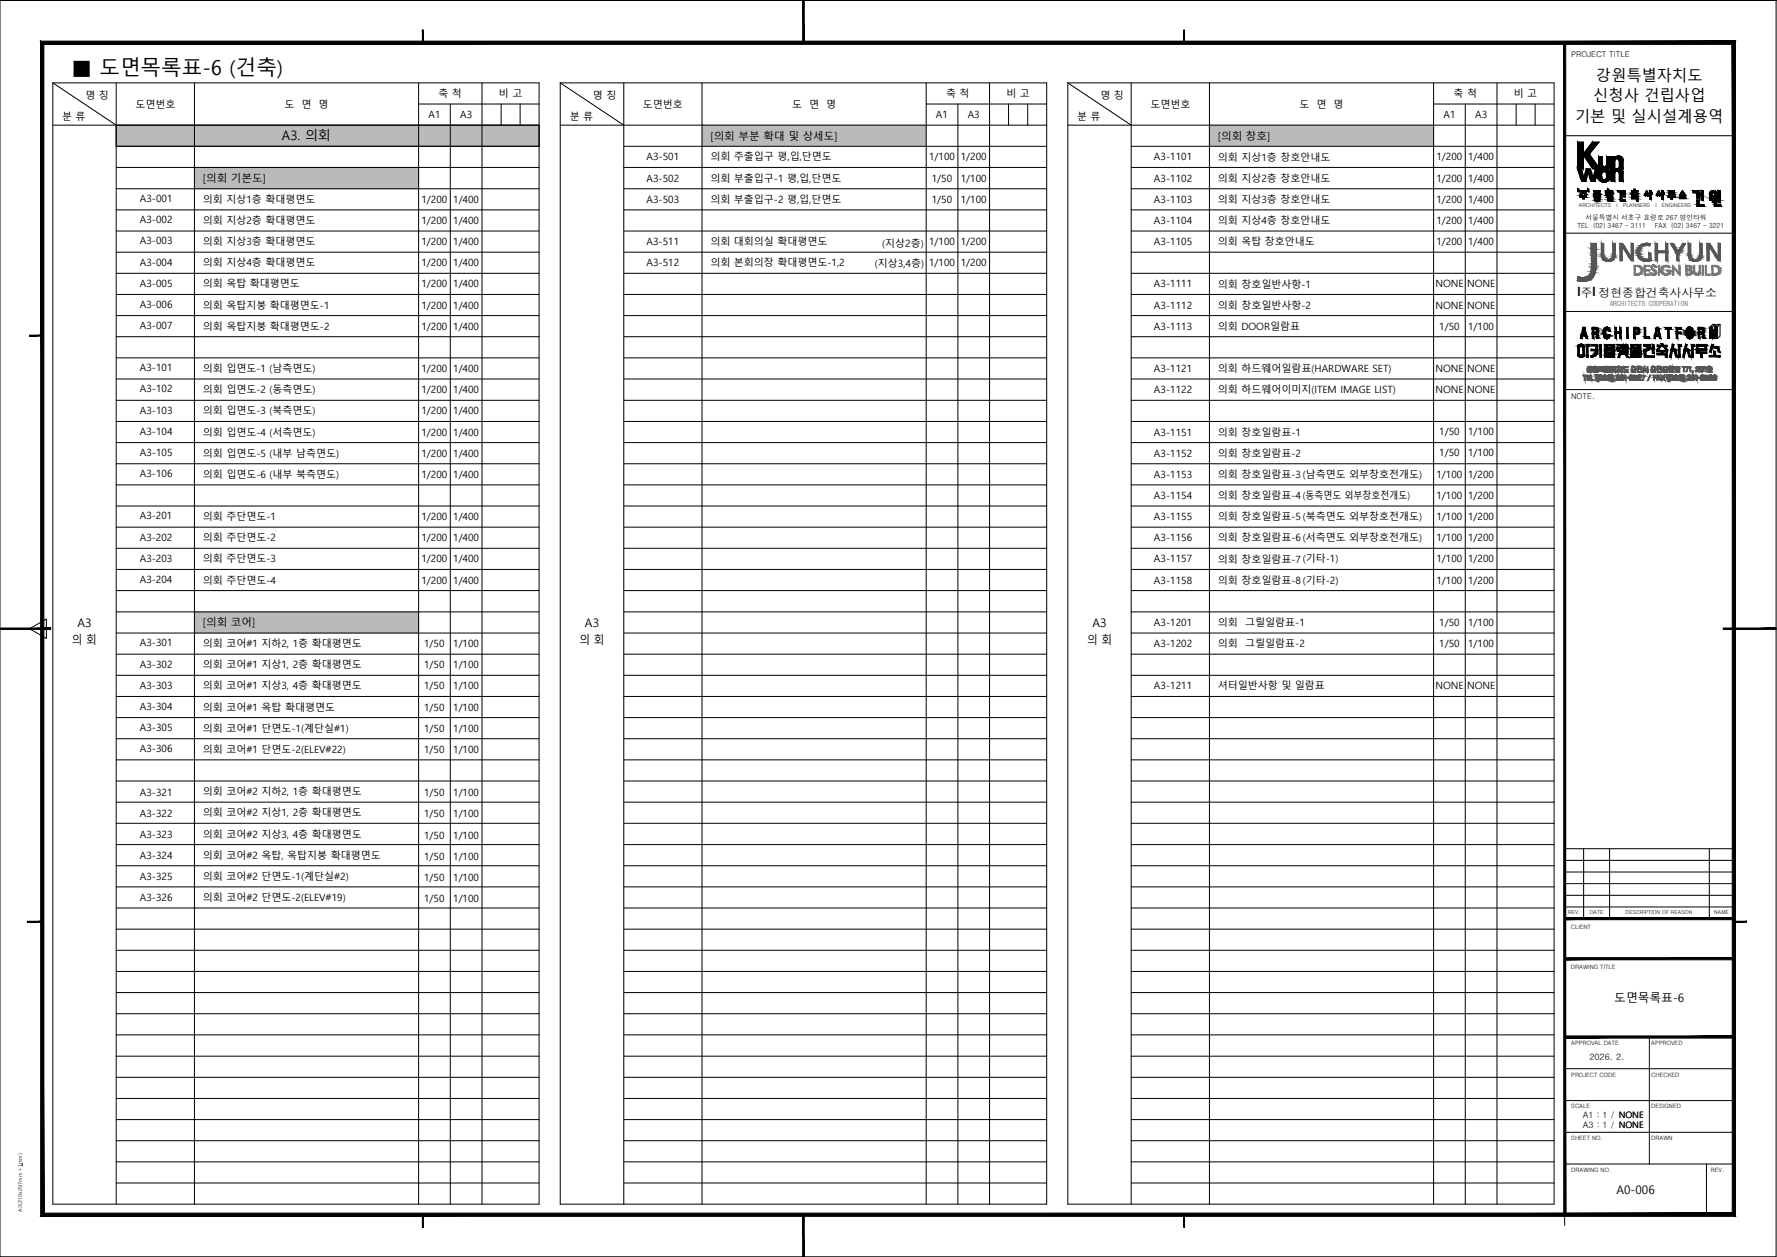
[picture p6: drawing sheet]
<svg xmlns="http://www.w3.org/2000/svg" width="420mm" height="297mm" viewBox="0 0 420 297" stroke-linecap="round" stroke-linejoin="round" font-family="sans-serif">
<defs><g id="words">
<text font-size="4.9" x="16.9" y="17.8">■ 도면목록표-6 (건축)</text>
<g font-size="3.6">
<text x="376.7" y="23.9">신청사 건립사업</text>
<text x="377.3" y="19.1">강원특별자치도</text>
<text x="372.4" y="28.8">기본 및 실시설계용역</text>
</g>
<text font-size="3.1" x="66.7" y="33.2">A3. 의회</text>
<g font-size="2.9">
<text x="373" y="70">l주 정현종합건축사사무소</text>
<text x="376.6" y="70">l</text>
</g>
<g font-size="2.8">
<text x="18.3" y="148.1">A3</text>
<text x="138.3" y="148.1">A3</text>
<text x="258.3" y="148.1">A3</text>
<text x="17" y="152.1">의 회</text>
<text x="137" y="152.1">의 회</text>
<text x="257" y="152.1">의 회</text>
<text x="381.7" y="236.8">도면목록표-6</text>
<text x="382.2" y="282.1">A0-006</text>
</g>
<g font-size="2.5">
<text x="168" y="33">[의회 부분 확대 및 상세도]</text>
<text x="288" y="33">[의회 창호]</text>
<text x="48" y="43">[의회 기본도]</text>
<text x="48" y="148">[의회 코어]</text>
</g>
<g font-size="2.4">
<text x="20.2" y="23.4">명 칭</text>
<text x="103.7" y="22.9">축 척</text>
<text x="117.9" y="23">비 고</text>
<text x="140.2" y="23.4">명 칭</text>
<text x="223.7" y="22.9">축 척</text>
<text x="238" y="23">비 고</text>
<text x="260.2" y="23.4">명 칭</text>
<text x="343.7" y="22.9">축 척</text>
<text x="357.9" y="23">비 고</text>
<text x="14.7" y="28.4">분 류</text>
<text x="32" y="25.4">도면번호</text>
<text x="67.3" y="25.4">도</text>
<text x="71.3" y="25.4">면</text>
<text x="75.3" y="25.4">명</text>
<text x="101.3" y="27.9">A1</text>
<text x="108.8" y="27.9">A3</text>
<text x="134.7" y="28.4">분 류</text>
<text x="152" y="25.4">도면번호</text>
<text x="187.3" y="25.4">도</text>
<text x="191.3" y="25.4">면</text>
<text x="195.3" y="25.4">명</text>
<text x="221.3" y="27.9">A1</text>
<text x="228.8" y="27.9">A3</text>
<text x="254.7" y="28.4">분 류</text>
<text x="272" y="25.4">도면번호</text>
<text x="307.3" y="25.4">도</text>
<text x="311.3" y="25.4">면</text>
<text x="315.3" y="25.4">명</text>
<text x="341.3" y="27.9">A1</text>
<text x="348.8" y="27.9">A3</text>
<text x="152.9" y="37.9">A3-501</text>
<text x="168" y="37.9">의회 주출입구 평,입,단면도</text>
<text x="219.7" y="37.9">1/100</text>
<text x="227.2" y="37.9">1/200</text>
<text x="272.8" y="37.9">A3-1101</text>
<text x="288" y="38">의회 지상1층 창호안내도</text>
<text x="339.6" y="37.9">1/200</text>
<text x="347.1" y="37.9">1/400</text>
<text x="33.1" y="47.8">A3-001</text>
<text x="48" y="47.9">의회 지상1층 확대평면도</text>
<text x="99.7" y="47.9">1/200</text>
<text x="107.1" y="47.9">1/400</text>
<text x="152.9" y="42.9">A3-502</text>
<text x="152.9" y="47.9">A3-503</text>
<text x="168" y="43">의회 부출입구-1 평,입,단면도</text>
<text x="168" y="47.9">의회 부출입구-2 평,입,단면도</text>
<text x="220.3" y="43">1/50</text>
<text x="220.3" y="47.9">1/50</text>
<text x="227.2" y="43">1/100</text>
<text x="227.2" y="47.9">1/100</text>
<text x="272.8" y="43">A3-1102</text>
<text x="272.8" y="47.9">A3-1103</text>
<text x="288" y="43">의회 지상2층 창호안내도</text>
<text x="288" y="47.9">의회 지상3층 창호안내도</text>
<text x="339.6" y="43">1/200</text>
<text x="339.6" y="47.9">1/200</text>
<text x="347.1" y="43">1/400</text>
<text x="347.1" y="47.9">1/400</text>
<text x="33.1" y="52.8">A3-002</text>
<text x="48" y="52.9">의회 지상2층 확대평면도</text>
<text x="99.7" y="52.9">1/200</text>
<text x="107.1" y="52.9">1/400</text>
<text x="272.8" y="52.9">A3-1104</text>
<text x="288" y="52.9">의회 지상4층 창호안내도</text>
<text x="339.6" y="52.9">1/200</text>
<text x="347.1" y="52.9">1/400</text>
<text x="33.1" y="57.8">A3-003</text>
<text x="48" y="57.9">의회 지상3층 확대평면도</text>
<text x="99.7" y="57.9">1/200</text>
<text x="107.1" y="57.9">1/400</text>
<text x="152.9" y="57.9">A3-511</text>
<text x="168" y="57.9">의회 대회의실 확대평면도</text>
<text x="208.6" y="58.4">(지상2층)</text>
<text x="219.7" y="57.9">1/100</text>
<text x="227.2" y="57.9">1/200</text>
<text x="272.8" y="57.9">A3-1105</text>
<text x="288" y="58">의회 옥탑 창호안내도</text>
<text x="339.6" y="57.9">1/200</text>
<text x="347.1" y="57.9">1/400</text>
<text x="33.1" y="62.8">A3-004</text>
<text x="48" y="62.9">의회 지상4층 확대평면도</text>
<text x="99.7" y="62.9">1/200</text>
<text x="107.1" y="62.9">1/400</text>
<text x="152.9" y="62.9">A3-512</text>
<text x="168" y="62.9">의회 본회의장 확대평면도-1,2</text>
<text x="206.8" y="63">(지상3,4층)</text>
<text x="219.7" y="62.9">1/100</text>
<text x="227.2" y="62.9">1/200</text>
<text x="33.1" y="67.8">A3-005</text>
<text x="48" y="67.9">의회 옥탑 확대평면도</text>
<text x="99.7" y="67.9">1/200</text>
<text x="107.1" y="67.9">1/400</text>
<text x="272.8" y="67.9">A3-1111</text>
<text x="288" y="68">의회 창호일반사항-1</text>
<text x="339.4" y="67.9">NONE</text>
<text x="346.9" y="67.9">NONE</text>
<text x="33.1" y="72.8">A3-006</text>
<text x="33.1" y="77.8">A3-007</text>
<text x="48" y="72.9">의회 옥탑지붕 확대평면도-1</text>
<text x="48" y="77.9">의회 옥탑지붕 확대평면도-2</text>
<text x="99.7" y="72.9">1/200</text>
<text x="99.7" y="77.9">1/200</text>
<text x="107.1" y="72.9">1/400</text>
<text x="107.1" y="77.9">1/400</text>
<text x="272.8" y="72.9">A3-1112</text>
<text x="272.8" y="77.9">A3-1113</text>
<text x="288" y="73">의회 창호일반사항-2</text>
<text x="288" y="78">의회 DOOR일람표</text>
<text x="339.4" y="72.9">NONE</text>
<text x="340.3" y="77.9">1/50</text>
<text x="346.9" y="72.9">NONE</text>
<text x="347.1" y="77.9">1/100</text>
<text x="33.1" y="87.7">A3-101</text>
<text x="48" y="87.9">의회 입면도-1 (남측면도)</text>
<text x="99.7" y="87.9">1/200</text>
<text x="107.1" y="87.9">1/400</text>
<text x="272.8" y="87.9">A3-1121</text>
<text x="288" y="88">의회 하드웨어일람표(HARDWARE SET)</text>
<text x="339.4" y="87.9">NONE</text>
<text x="346.9" y="87.9">NONE</text>
<text x="33.1" y="92.7">A3-102</text>
<text x="48" y="92.9">의회 입면도-2 (동측면도)</text>
<text x="99.7" y="92.9">1/200</text>
<text x="107.1" y="92.9">1/400</text>
<text x="272.8" y="92.9">A3-1122</text>
<text x="288" y="92.9">의회 하드웨어이미지(ITEM IMAGE LIST)</text>
<text x="339.4" y="92.9">NONE</text>
<text x="346.9" y="92.9">NONE</text>
<text x="33.1" y="97.7">A3-103</text>
<text x="48" y="97.9">의회 입면도-3 (북측면도)</text>
<text x="99.7" y="97.9">1/200</text>
<text x="107.1" y="97.9">1/400</text>
<text x="33.1" y="102.8">A3-104</text>
<text x="33.1" y="107.8">A3-105</text>
<text x="48" y="102.9">의회 입면도-4 (서측면도)</text>
<text x="48" y="107.9">의회 입면도-5 (내부 남측면도)</text>
<text x="99.7" y="102.9">1/200</text>
<text x="99.7" y="107.9">1/200</text>
<text x="107.1" y="102.9">1/400</text>
<text x="107.1" y="107.9">1/400</text>
<text x="272.8" y="102.9">A3-1151</text>
<text x="272.8" y="107.9">A3-1152</text>
<text x="288" y="102.9">의회 창호일람표-1</text>
<text x="288" y="108">의회 창호일람표-2</text>
<text x="340.3" y="102.8">1/50</text>
<text x="340.3" y="107.8">1/50</text>
<text x="347.1" y="102.8">1/100</text>
<text x="347.1" y="107.8">1/100</text>
<text x="33.1" y="112.8">A3-106</text>
<text x="48" y="112.9">의회 입면도-6 (내부 북측면도)</text>
<text x="99.7" y="112.9">1/200</text>
<text x="107.1" y="112.9">1/400</text>
<text x="272.8" y="112.9">A3-1153</text>
<text x="288" y="113">의회 창호일람표-3 (남측면도 외부창호전개도)</text>
<text x="339.6" y="112.9">1/100</text>
<text x="347.1" y="112.9">1/200</text>
<text x="272.8" y="117.9">A3-1154</text>
<text x="288" y="118">의회 창호일람표-4 (동측면도 외부창호전개도)</text>
<text x="339.6" y="117.9">1/100</text>
<text x="347.1" y="117.9">1/200</text>
<text x="33.1" y="122.8">A3-201</text>
<text x="48" y="122.9">의회 주단면도-1</text>
<text x="99.7" y="122.9">1/200</text>
<text x="107.1" y="122.9">1/400</text>
<text x="272.8" y="122.9">A3-1155</text>
<text x="288" y="123">의회 창호일람표-5 (북측면도 외부창호전개도)</text>
<text x="339.6" y="122.9">1/100</text>
<text x="347.1" y="122.9">1/200</text>
<text x="33.1" y="127.7">A3-202</text>
<text x="48" y="127.9">의회 주단면도-2</text>
<text x="99.7" y="127.9">1/200</text>
<text x="107.1" y="127.9">1/400</text>
<text x="272.8" y="127.9">A3-1156</text>
<text x="288" y="128">의회 창호일람표-6 (서측면도 외부창호전개도)</text>
<text x="339.6" y="127.9">1/100</text>
<text x="347.1" y="127.9">1/200</text>
<text x="33.1" y="132.7">A3-203</text>
<text x="33.1" y="137.7">A3-204</text>
<text x="48" y="132.9">의회 주단면도-3</text>
<text x="48" y="137.9">의회 주단면도-4</text>
<text x="99.7" y="132.9">1/200</text>
<text x="99.7" y="137.9">1/200</text>
<text x="107.1" y="132.9">1/400</text>
<text x="107.1" y="137.9">1/400</text>
<text x="272.8" y="132.9">A3-1157</text>
<text x="272.8" y="137.9">A3-1158</text>
<text x="288" y="133">의회 창호일람표-7 (기타-1)</text>
<text x="288" y="138">의회 창호일람표-8 (기타-2)</text>
<text x="339.6" y="137.9">1/100</text>
<text x="339.6" y="132.9">1/100</text>
<text x="347.1" y="137.9">1/200</text>
<text x="347.1" y="132.9">1/200</text>
<text x="272.8" y="147.9">A3-1201</text>
<text x="288" y="147.9">의회</text>
<text x="294.4" y="147.9">그릴일람표-1</text>
<text x="340.3" y="147.9">1/50</text>
<text x="347.1" y="147.9">1/100</text>
<text x="33.1" y="152.8">A3-301</text>
<text x="48" y="152.9">의회 코어#1 지하2, 1층 확대평면도</text>
<text x="100.3" y="152.9">1/50</text>
<text x="107.1" y="152.9">1/100</text>
<text x="272.8" y="152.9">A3-1202</text>
<text x="288" y="152.9">의회</text>
<text x="294.4" y="152.9">그릴일람표-2</text>
<text x="340.3" y="152.9">1/50</text>
<text x="347.1" y="152.9">1/100</text>
<text x="33.1" y="157.8">A3-302</text>
<text x="48" y="157.9">의회 코어#1 지상1, 2층 확대평면도</text>
<text x="100.3" y="157.9">1/50</text>
<text x="107.1" y="157.9">1/100</text>
<text x="33.1" y="162.8">A3-303</text>
<text x="33.1" y="167.8">A3-304</text>
<text x="48" y="162.9">의회 코어#1 지상3, 4층 확대평면도</text>
<text x="48" y="167.9">의회 코어#1 옥탑 확대평면도</text>
<text x="100.3" y="162.9">1/50</text>
<text x="100.3" y="167.9">1/50</text>
<text x="107.1" y="162.9">1/100</text>
<text x="107.1" y="167.9">1/100</text>
<text x="272.8" y="162.9">A3-1211</text>
<text x="288" y="162.9">셔터일반사항 및 일람표</text>
<text x="339.4" y="162.9">NONE</text>
<text x="346.9" y="162.9">NONE</text>
<text x="33.1" y="172.7">A3-305</text>
<text x="48" y="172.9">의회 코어#1 단면도-1(계단실#1)</text>
<text x="100.3" y="172.9">1/50</text>
<text x="107.1" y="172.9">1/100</text>
<text x="33.1" y="177.7">A3-306</text>
<text x="48" y="177.9">의회 코어#1 단면도-2(ELEV#22)</text>
<text x="100.3" y="177.9">1/50</text>
<text x="107.1" y="177.9">1/100</text>
<text x="33.1" y="188">A3-321</text>
<text x="48" y="187.9">의회 코어#2 지하2, 1층 확대평면도</text>
<text x="100.3" y="188.1">1/50</text>
<text x="107.1" y="188.1">1/100</text>
<text x="33.1" y="193">A3-322</text>
<text x="33.1" y="198">A3-323</text>
<text x="48" y="192.9">의회 코어#2 지상1, 2층 확대평면도</text>
<text x="48" y="197.9">의회 코어#2 지상3, 4층 확대평면도</text>
<text x="100.3" y="193.1">1/50</text>
<text x="107.1" y="193.1">1/100</text>
<text x="33.1" y="203">A3-324</text>
<text x="48" y="202.9">의회 코어#2 옥탑, 옥탑지붕 확대평면도</text>
<text x="100.3" y="198.1">1/50</text>
<text x="100.3" y="203.1">1/50</text>
<text x="107.1" y="198.1">1/100</text>
<text x="107.1" y="203.1">1/100</text>
<text x="33.1" y="208">A3-325</text>
<text x="48" y="207.9">의회 코어#2 단면도-1(계단실#2)</text>
<text x="100.3" y="208.1">1/50</text>
<text x="107.1" y="208.1">1/100</text>
<text x="33.1" y="213">A3-326</text>
<text x="48" y="212.9">의회 코어#2 단면도-2(ELEV#19)</text>
<text x="100.3" y="213.1">1/50</text>
<text x="107.1" y="213.1">1/100</text>
</g>
<g font-size="2.1">
<text x="375.8" y="250.5">2026. 2.</text>
<text x="374.2" y="264.2">A1 : 1 / NONE</text>
<text x="374.2" y="266.6">A3 : 1 / NONE</text>
</g>
<g font-size="1.9">
<text x="371.5" y="13.5">PROJECT TITLE</text>
<text x="371.5" y="94.3">NOTE.</text>
</g>
<g font-size="1.7">
<text x="373" y="53.8">TEL (02) 3467 - 3111</text>
<text x="374.9" y="52">서울특별시 서초구 효령로 267 명인타워</text>
<text x="391.3" y="53.8">FAX (02) 3467 - 3221</text>
</g>
<text font-size="1.7" fill="#545454" x="380.6" y="72.2">ARCHITECTS COOPERATION</text>
<g font-size="1.4">
<text x="371.4" y="219.4">CLIENT</text>
<text x="371.4" y="229">DRAWING TITLE</text>
<text x="371.5" y="246.9">APPROVAL DATE</text>
<text x="390.4" y="246.9">APPROVED</text>
<text x="371.5" y="254.4">PROJECT CODE</text>
<text x="390.4" y="254.4">CHECKED</text>
<text x="371.5" y="261.9">SCALE</text>
<text x="390.4" y="261.9">DESIGNED</text>
<text x="371.5" y="269.4">SHEET NO.</text>
<text x="390.4" y="269.4">DRAWN</text>
<text x="371.5" y="276.9">DRAWING NO.</text>
<text x="404.5" y="276.9">REV.</text>
</g>
<g font-size="1.3">
<text x="370.8" y="216.1">REV.</text>
<text x="375.9" y="216.1">DATE</text>
<text x="384.3" y="216.1">DESCRIPTION OF REASON</text>
<text x="405.3" y="216.1">NAME</text>
<text x="5.2" y="286.3" transform="rotate(-90 5.2 286.3)">A3(210x297mm +1mm)</text>
</g>
<g font-size="1.2">
<text x="373.3" y="48.8">ARCHITECTS</text>
<text x="382.2" y="48.8">I</text>
<text x="383.8" y="48.8">PLANNERS</text>
<text x="391.4" y="48.8">I</text>
<text x="393" y="48.8">ENGINEERS</text>
</g>
</g></defs>
<g fill="none" stroke="#000" stroke-width=".24">
<path d="M0 .1h419.9v296.9h-419.9zM0 .1h419.9M12.5 19.6h115v265h-115zM12.5 19.6l15 10M27.5 19.6v265M46 19.6v265M99 19.6v265M114 19.6v265M132.5 19.6h115v265h-115zM132.5 19.6l15 10M147.5 19.6v265M166 19.6v265"/>
<path d="M219 19.6v265M234 19.6v265M252.5 19.6h115v265h-115zM252.5 19.6l15 10M267.5 19.6v265M286 19.6v265M339 19.6v265M353.9 19.6v265M370 14.5v275.1M12.5 29.6h115M27.5 29.6h100v5h-100zM27.5 39.6h100"/>
<path d="M27.5 34.6h100M99 24.6h28.5M106.5 24.6v260M118.5 24.6v5M123 24.6v5M132.5 29.6h115M147.5 39.6h100M147.5 34.6h100M219 24.6h28.5M226.5 24.6v260M238.5 24.6v5M243 24.6v5"/>
<path d="M252.5 29.6h115M267.5 39.6h100M267.5 34.6h100M339 24.6h28.5M346.5 24.6v260M358.5 24.6v5M363 24.6v5M370 32.1h40M373 39.9h.9l.6 2.2 .6-2.2h.9l.7 2.2 .5-2.2h.9l-1 2.9h-1l-.6-2.1-.6 2.1h-.9zM373 33.6h1.4v2.8l2.1-2.8h1.6l-2.3 2.8 2.5 3.5h-1.7l-2.2-3.2v3.2h-1.4zM378 39a1.08 1.08 0 0 0 .7 .9 1.08 1.08 0 0 0 1.2-.4M379.9 38.9v-1.9h.8v2.9h-.8v-.3"/>
<path d="M379.9 38.9a.53 .53 0 0 1-.5 .5 .53 .53 0 0 1-.6-.5v-1.9h-.8v2M381.8 37.3v-.3h-.9v2.9h.9v-1.9a.53 .53 0 0 1 .5-.5 .53 .53 0 0 1 .6 .5v1.9h.9v-2M381.8 37.3a1.08 1.08 0 0 1 1.2-.4 1.08 1.08 0 0 1 .8 1M27.5 44.6h100M27.5 49.6h100M27.5 54.6h100M27.5 59.6h100M147.5 44.6h100M147.5 49.6h100M147.5 54.6h100M147.5 59.6h100M267.5 44.6h100"/>
<path d="M267.5 49.6h100M267.5 54.6h100M267.5 59.6h100M370 55.1h40M373 44.7h.3v.6h-.3zM373.6 45h1.5v.3h-.6l.6 .6-.2 .2-.5-.5-.6 .5-.2-.2 .6-.6h-.6zM373.6 46.3h1.5v.3h-.6v.4h-.3v-.4h-.6zM375.4 44.7h.3v.6h-.3zM376.9 45h1.5v.3h-.6l.6 .5-.2 .2-.6-.4-.5 .4-.2-.2 .5-.5h-.5zM377.4 46.5h-.5v-.4h.5v-.3h.4v.3h.6v.4h-.6M377.4 46.5h.1M377.6 45.8v1"/>
<path d="M377.6 47.4v.3M377.7 41.2v.6M377.8 41.8a1.53 1.53 0 0 0 1.5 1.2 1.53 1.53 0 0 0 1.5-1.2M377.8 41.2a1.53 1.53 0 0 1 1.5-1.3 1.53 1.53 0 0 1 1.5 1.3M377.8 46.5a.61 .61 0 0 1 .3 .9 .61 .61 0 0 1-1 0 .61 .61 0 0 1 .3-.9M378.7 41.3v.5M378.7 41.7l.1 .3M378.7 40.9a.6 .6 0 0 1 .6-.4 .6 .6 0 0 1 .6 .4M378.7 42a.6 .6 0 0 0 .6 .4 .6 .6 0 0 0 .6-.4M378.8 40.9l-.1 .3M379.9 40.9v.3M379.9 41.7v.3"/>
<path d="M379.9 41.3v.5M380.1 45.3a.53 .53 0 0 0-.4 .6 .53 .53 0 0 0 .5 .5M380.1 45.3h-.4v-.3h.4v-.3h.3v.3h.3v.3h-.3M380.1 45.3v.1M380.2 46.6h.3v.1l.8-.1v.9h-1.1zM380.2 45.7l-.2 .2 .2 .1M380.2 45.7a.19 .19 0 0 1 .2 .2 .19 .19 0 0 1-.2 .1M380.2 44.7v1M380.2 46v.4M380.4 45.3v.1M380.4 45.3a.53 .53 0 0 1 .3 .6 .53 .53 0 0 1-.5 .5M380.5 47h.5v.3h-.5z"/>
<path d="M380.8 41.2v.6M381 45h.3v.4h.2v.3h-.2v.8h-.3zM381.8 40.2v-.3h-.9v2.9h.9v-1.9a.53 .53 0 0 1 .5-.5 .53 .53 0 0 1 .6 .5v1.9h.9v-2M381.8 40.2a1.08 1.08 0 0 1 1.2-.4 1.08 1.08 0 0 1 .8 1M382.5 45h1v.4h.3v-.4h.4v1.5h-.4v-.8h-.3v.6h-.4v-1h-.6zM383.1 46.6h.4v.6h.7v.3h-1.1zM385.8 45h.6v-.3h.3v.3h.6v.3h-.6l.6 .4-.2 .3-.6-.4-.6 .4-.2-.3 .6-.4h-.5zM385.8 46h1.5v.4h-.6v.2h.6v.9h-.4v-.5h-1.1v-.4h.5v-.2h-.5zM389.3 45l.6 1.1-.3 .3-.3-.5-.2 .5-.3-.3zM390 45h.4v.5h.2v.3h-.2v1.2h-.4zM392.2 45l.5 1.1-.3 .3-.2-.5-.3 .5-.3-.3zM392.9 45h.3v.5h.2v.3h-.2v1.2h-.3z"/>
<path d="M394.4 46.3h1.7v.4h-.7v.3h-.3v-.3h-.7zM394.6 45h1.3v1h-1.3zM395 45.4h.5v.2h-.5zM397.1 46.6h.5v-.4h.4v.4h.6v.3h-1.5zM397.8 45l.7 1.1-.2 .3-.5-.7-.5 .7-.2-.3zM401.2 47.4h.5v.9h1.2v.5h-1.7zM402.2 47.3h.5v-2.3h-.4v.8h-.6v-.8h-1.4v.5h.9v1.5h.5v-.7h.6v1M404.6 45.2a.87 .87 0 0 1 1.4 .6h.2v-.8h.5v2.8h-.5v-.5h-.8v.4h.4v.6h1.1v.5h-1.6v-1h-.4v-.5h-.7v-.5h2v-.5h-.3a.87 .87 0 0 1-1.3 .3 .87 .87 0 0 1 0-1.4zM27.5 64.6h100M27.5 69.6h100M27.5 74.6h100M27.5 79.6h100"/>
<path d="M147.5 64.6h100M147.5 69.6h100M147.5 74.6h100M147.5 79.6h100M267.5 64.6h100M267.5 69.6h100M267.5 74.6h100M267.5 79.6h100M370 73.6h40M405.5 77.2l.6-.5h.6v2.7l-.6 .6v-2.8zM405.5 76.7l-.6 .5h-.5l.6-.5h.5l.1 .5M406.1 76.7l-.6 .5"/>
<path d="M406.7 76.7l-.6 .5M27.5 84.6h100M27.5 89.6h100M27.5 94.6h100M27.5 99.6h100M147.5 84.6h100M147.5 89.6h100M147.5 94.6h100M147.5 99.6h100M267.5 84.6h100M267.5 89.6h100M267.5 94.6h100"/>
<path d="M267.5 99.6h100M370 92.1h40M27.5 104.6h100M27.5 109.6h100M27.5 114.6h100M27.5 119.6h100M147.5 104.6h100M147.5 109.6h100M147.5 114.6h100M147.5 119.6h100M267.5 104.6h100M267.5 109.6h100"/>
<path d="M267.5 114.6h100M267.5 119.6h100M27.5 124.6h100M27.5 129.6h100M27.5 134.6h100M27.5 139.6h100M147.5 124.6h100M147.5 129.6h100M147.5 134.6h100M147.5 139.6h100M267.5 124.6h100M267.5 129.6h100"/>
<path d="M267.5 134.6h100M267.5 139.6h100M7 148.6l4-2.3v4.6zM27.5 144.6h100M27.5 149.6h100M27.5 154.6h100M27.5 159.6h100M147.5 144.6h100M147.5 149.6h100M147.5 154.6h100M147.5 159.6h100M267.5 144.6h100"/>
<path d="M267.5 149.6h100M267.5 154.6h100M267.5 159.6h100M27.5 164.6h100M27.5 169.6h100M27.5 174.6h100M27.5 179.6h100M147.5 164.6h100M147.5 169.6h100M147.5 174.6h100M147.5 179.6h100M267.5 164.6h100"/>
<path d="M267.5 169.6h100M267.5 174.6h100M267.5 179.6h100M27.5 184.6h100M27.5 189.6h100M27.5 194.5h100M27.5 199.6h100M147.5 184.6h100M147.5 189.6h100M147.5 194.5h100M147.5 199.6h100M267.5 184.6h100"/>
<path d="M267.5 189.6h100M267.5 194.5h100M267.5 199.6h100M27.5 204.6h100M27.5 209.6h100M27.5 214.6h100M27.5 219.6h100M147.5 204.6h100M147.5 209.6h100M147.5 214.6h100M147.5 219.6h100M267.5 204.6h100"/>
<path d="M267.5 209.6h100M267.5 214.6h100M267.5 219.6h100M370 200.6h40M370 203.3h40M370 206.1h40M370 208.8h40M370 211.6h40M370 214.3h40M374.4 200.6v16.5M378 217.1h32h-32M380.6 200.6v16.5"/>
<path d="M404.2 200.6v16.5M27.5 224.6h100M27.5 229.6h100M27.5 234.6h100M27.5 239.6h100M147.5 224.6h100M147.5 229.6h100M147.5 234.6h100M147.5 239.6h100M267.5 224.6h100M267.5 229.6h100M267.5 234.6h100"/>
<path d="M267.5 239.6h100M27.5 244.5h100M27.5 249.6h100M27.5 254.6h100M27.5 259.6h100M147.5 244.5h100M147.5 249.6h100M147.5 254.6h100M147.5 259.6h100M267.5 244.5h100M267.5 249.6h100M267.5 254.6h100"/>
<path d="M267.5 259.6h100M370 252.5h40M390 245.1v30M5.2 274.9v.6M27.5 264.6h100M27.5 269.6h100M27.5 274.6h100M27.5 279.6h100M147.5 264.6h100M147.5 269.6h100M147.5 274.6h100M147.5 279.6h100"/>
<path d="M267.5 264.6h100M267.5 269.6h100M267.5 274.6h100M267.5 279.6h100M370 267.6h40M370 260.1h40M370 275.1h40M403.5 275.1v11.9M0 297h419.9"/>
<circle cx="377.6" cy="47" r=".28"/>
<circle cx="405.1" cy="45.9" r=".4"/>
</g>
<g fill="#e5e5e5" stroke="#e5e5e5" stroke-width=".24">
<path d="M406.1 77.2l.6-.5v.5z"/>
<path d="M406.1 77.2h.6v2.2z"/>
<path d="M406.1 77.2v2.2h.6zM406.1 79.4h.6l-.6 .6z"/>
<path d="M406.1 76.7v.5l.6-.5zM406.1 76.7v.5h-.6z"/>
<path d="M405 76.7l-.1 .5 .6-.5zM405 76.7l-.1 .5h-.5z"/>
</g>
<g fill="#000" stroke="#000" stroke-width=".24">
<path d="M379 39.9h.6zM382.6 39.8h.3zM382.5 36.9h.4zM382.9 39.8h.9zM373.6 45.9h.4l-.2 .2zM374.4 45.6h.4l.3 .3zM376.9 45.8h.4l-.2 .2zM377.6 47.7h.1zM377.9 47.2h.3zM378.8 43h1zM379.4 42.4h1.1zM380.2 46.3h.2z"/>
<path d="M385.7 45.7h.6l-.4 .3zM386.5 45.6l.8 .1zM388.8 46.1h.4l-.1 .3zM389.3 45l.3 .5h-.5zM389.3 45.9h.5l.1 .2zM391.6 46.1h.4l-.1 .3zM392.2 45l.2 .5h-.4zM392.2 45.9h.4l.1 .2zM397.1 46.2h.4l-.2 .2zM397.8 45l.4 .7h-.8zM398.1 46.1h.4zM404.9 46.8h.4z"/>
<path d="M405 45h.2zM377.6 78.6h.2zM377.2 79l.6-.1zM377.7 77.8h.2zM379.3 77.8h.3zM379.3 79.7h1.2zM379.7 77.4h.5zM380.1 79.5h.5zM380.1 79.6l.4 .1zM387.2 78.7h.3zM387.3 77.8l.2-.1zM398.8 77.8h.6z"/>
<path d="M399.5 79.6h.7zM399.6 79.6h.6zM402.4 78.6h.5zM402.3 79h.6zM402.8 77.8h.2zM373.2 81.6l.5 .1zM373.6 84.4h.5zM373.8 81.4h.1zM374.1 84.1h.4zM376.2 84.4h.3zM388.6 83h.2zM399.2 82.7h.1z"/>
<path d="M399.4 80h.1zM399.4 80h.2zM401.1 82.7h.1z"/>
<path d="M9.6 9.7l.8 277v-276.2zM9.6 9.7l.8 277-.8 .7zM10.4 286.7l-.8 .7 400-.7zM9.6 287.4l400-.7 .7 .7zM409.6 10.5v276.2l.7 .7zM410.3 9.7v277.7l-.7-276.9zM10.4 10.5h399.2l.7-.8zM9.6 9.7h400.7l-399.9 .8z"/>
<path d="M99.9 7.1v3h.2zM99.9 7.1h.2v3z"/>
<path d="M189.8 .1l.4 10v-10zM189.8 .1l.4 10h-.4z"/>
<path d="M279.9 7.1v3h.2zM279.9 7.1h.2v3z"/>
<path d="M373 39.9l1.5 2.2-.6-2.2zM373 39.9l1.5 2.2h-.8z"/>
<path d="M373 33.6l1.4 2.8v-2.8zM373 33.6l1.4 2.8h-1.4z"/>
<path d="M373 36.7l1.4 3.2v-3.2zM373 36.7l1.4 3.2h-1.4z"/>
<path d="M373 36.4l3 .3-.2-.3zM373 36.4l3 .3h-3z"/>
<path d="M373 36.4h2.8zM373 36.4h2.8z"/>
<path d="M374.4 36.7l3.9 3.2-2.3-3.2zM374.4 36.7l3.9 3.2h-1.7z"/>
<path d="M375.1 39.9l1.2 .8-.3-.8zM375.1 39.9l1.2 .8h-1.4z"/>
<path d="M378 39h.8zM378 39h.8z"/>
<path d="M376.5 33.6l-.7 2.8 2.3-2.8zM376.5 33.6l-.7 2.8h-1.4z"/>
<path d="M377.2 39.9l.2 2.2 .7-2.2zM377.2 39.9l.2 2.2h-.7z"/>
<path d="M378.1 39.6h1.8zM378.1 39.6h1.8z"/>
<path d="M378 37l.8 1.9v-1.9zM378 37l.8 1.9h-.8z"/>
<path d="M378 38.9l.8 .1v-.1zM378 38.9l.8 .1h-.8z"/>
<path d="M378 39l.9 .1zM378 39l.9 .1z"/>
<path d="M378 39.1l.9 .1zM378 39.1l.9 .1zM378 39.2h.9zM378 39.2h.9z"/>
<path d="M378 39.2l1 .1zM378 39.2l1 .1z"/>
<path d="M378 39.3h1.1zM378 39.3h1.1z"/>
<path d="M378 39.3l1.2 .1zM378 39.3l1.2 .1z"/>
<path d="M378 39.4h1.2zM378 39.4h1.2z"/>
<path d="M378 39.4h1.3zM378 39.4h1.3z"/>
<path d="M378.6 39.9h.7zM378.6 39.9h.7z"/>
<path d="M378.6 39.9h.7zM378.6 39.9h.5zM378.6 39.9h.5z"/>
<path d="M378.6 39.9h.7zM378.6 39.9h.8z"/>
<path d="M378 39.4h1.3zM378 39.4h1.3z"/>
<path d="M379 39.9l.8 .1zM378.8 40h1z"/>
<path d="M378.4 39.9h1.2zM378.4 39.9h1z"/>
<path d="M378.3 39.7l1.3 .2 .1-.2zM378.3 39.7l1.3 .2zM378.4 39.9h1.2zM378.4 39.9h1.2z"/>
<path d="M378.1 39.6l1.6 .1 .2-.1zM378.1 39.6l1.6 .1h-1.4zM378.3 39.7h1.4zM378.3 39.7h1.4z"/>
<path d="M379.9 37l.8 1.9v-1.9zM379.9 37l.8 1.9h-.8z"/>
<path d="M379.9 38.9l.8 .1v-.1zM379.9 38.9l.8 .1h-.8z"/>
<path d="M379.9 39l.8 .1zM379.9 39l.8 .1z"/>
<path d="M379.8 39.1l.9 .1zM379.8 39.1l.9 .1z"/>
<path d="M379.8 39.2l.9 .1zM379.8 39.2l.9 .1z"/>
<path d="M379.7 39.3h1zM379.6 39.3h1.1z"/>
<path d="M379.6 39.3l1.1 .1zM379.6 39.4h1.1z"/>
<path d="M379.6 39.4h1.1zM379.4 39.4h1.3z"/>
<path d="M379.4 39.4h1.3zM379.3 39.4h1.4z"/>
<path d="M378 39.4l2.7 .2v-.2zM378 39.4l2.7 .2h-2.6z"/>
<path d="M379.9 39.6l.8 .3v-.3zM379.9 39.6l.8 .3h-.8z"/>
<path d="M380.9 37.3h2.6zM380.9 37.3h2.6z"/>
<path d="M380.9 39.9l.9 .2v-.2zM380.9 39.9l.9 .2h-.9z"/>
<path d="M380.9 37l.9 .2v-.2zM380.9 37l.9 .2h-.9z"/>
<path d="M380.9 37.2l.9 .1v-.1zM380.9 37.2l.9 .1h-.9z"/>
<path d="M380.9 38l.9 1.9v-1.9zM380.9 38l.9 1.9h-.9z"/>
<path d="M380.9 37.8l.9 .1zM380.9 37.8l.9 .1z"/>
<path d="M380.9 37.9h.9zM380.9 37.9l.9 .1z"/>
<path d="M380.9 37.7h1zM380.9 37.7l.9 .1z"/>
<path d="M380.9 37.6h1.1zM380.9 37.6l1 .1z"/>
<path d="M380.9 37.5h1.2zM380.9 37.5l1.1 .1z"/>
<path d="M380.9 37.5h1.2zM380.9 37.5h1.3z"/>
<path d="M380.9 37.5h1.2zM380.9 37.5h1.2z"/>
<path d="M380.9 37.5h1.4zM380.9 37.5h1.3z"/>
<path d="M382.6 39.8h.3zM382.4 39.8h.5z"/>
<path d="M382.8 37.9h1zM382.8 37.9h1z"/>
<path d="M382.4 39.8l.5 .1zM382.3 39.9h.6z"/>
<path d="M382.3 39.9h.6zM382.3 39.9h.6z"/>
<path d="M382.5 36.9h.4zM382.5 36.9h.4z"/>
<path d="M382.5 36.9h.6zM382.3 36.9h.8zM382.3 36.9h.8zM382.3 36.9h.8z"/>
<path d="M382.3 36.9l.9 .1zM382.1 37h1.1zM382.1 37h1.1zM382.1 37h1.1z"/>
<path d="M382.2 39.9h1zM382.1 39.9h1.1z"/>
<path d="M382.1 39.9l1.2 .1zM382.1 39.9l1.2 .1z"/>
<path d="M382.1 37l1.3 .2zM381.9 37.2l.2-.2 1.3 .2zM381.9 37.2h1.5zM381.9 37.2h1.5z"/>
<path d="M382.1 40l1.3 .1zM381.9 40.1h1.5z"/>
<path d="M381.9 37.2l1.6 .1-.1-.1zM381.9 37.2l1.6 .1h-1.7z"/>
<path d="M380.9 37.3l2.7 .2-.1-.2zM380.9 37.3l2.7 .2h-2.7z"/>
<path d="M382.3 37.5h1.4zM382.3 37.5h1.4z"/>
<path d="M382.4 37.5h1.3zM382.4 37.5h1.3zM382.4 37.5h1.3zM382.4 37.5h1.3z"/>
<path d="M382.5 37.5h1.2zM382.5 37.5h1.2z"/>
<path d="M382.6 37.5l1.1 .1zM382.6 37.5l1.1 .1z"/>
<path d="M382.7 37.6l1 .1zM382.7 37.6l1 .1z"/>
<path d="M382.7 37.7h1zM382.7 37.7h1z"/>
<path d="M382.7 37.7l1.1 .1zM382.7 37.7l1.1 .1z"/>
<path d="M382.8 37.8l1 .1zM382.8 37.8l1 .1z"/>
<path d="M382.8 37.9l1 .1zM382.8 37.9l1 .1z"/>
<path d="M382.9 38l.9 1.8v-1.8zM382.9 38l.9 1.8h-.9zM382.9 39.8h.9z"/>
<path d="M383 39.8l.8 .1zM383 39.8l.8 .1z"/>
<path d="M373 44.7l.3 .6v-.6zM373 44.7l.3 .6h-.3z"/>
<path d="M374.4 45.6l.3 .3h.4zM374.7 45.9h.4l-.2 .2z"/>
<path d="M373.9 45.6l.1 .3 .4-.3zM373.6 45.9l.3-.3 .1 .3z"/>
<path d="M374.2 45.3l.6 .3-.3-.3zM374.2 45.3l.6 .3h-.9z"/>
<path d="M374.2 46.6l.3 .4v-.4zM374.2 46.6l.3 .4h-.3z"/>
<path d="M373.6 45l1.5 .3v-.3zM373.6 45l1.5 .3h-1.5z"/>
<path d="M373.6 46.3l1.5 .3v-.3zM373.6 46.3l1.5 .3h-1.5z"/>
<path d="M373.7 42.1l1.2 .7 .2-.7zM373.7 42.1l1.2 .7h-.9z"/>
<path d="M374.9 40.7l.2 1.4 .4-1.4zM374.9 40.7l.2 1.4h-.6z"/>
<path d="M375.4 44.7l.3 .6v-.6zM375.4 44.7l.3 .6h-.3z"/>
<path d="M375.5 40.7l1.2 1.4-.4-1.4zM375.5 40.7l1.2 1.4h-.8z"/>
<path d="M377 47h.4zM377 47h.4z"/>
<path d="M377.1 47.2h.3zM377.1 47.2h.3z"/>
<path d="M377.1 47.3h.4zM377.1 47.3h.4z"/>
<path d="M377.2 47.5h.4zM377.2 47.5h.4z"/>
<path d="M377.2 47.5h.4zM377.2 47.5h.4z"/>
<path d="M376.9 45.8h.4zM376.9 45.8h.5z"/>
<path d="M377.1 47h.3zM377.1 47h.3z"/>
<path d="M377 47l.4 .1zM377 47l.4 .1z"/>
<path d="M377 47.1h.4zM377 47.1h.4zM377 47.1h.4zM377 47.1h.4z"/>
<path d="M377 47.1h.4zM377 47.1h.4z"/>
<path d="M377.1 47.1l.3 .1zM377.1 47.1l.3 .1z"/>
<path d="M375.9 42.1l1.2 .7 .3-.7zM375.9 42.1l1.2 .7h-1z"/>
<path d="M377.1 46.9h.3zM377.1 46.9h.3z"/>
<path d="M377.1 46.9h.3zM377.1 46.9l.3 .1z"/>
<path d="M377.1 47.2h.3zM377.1 47.2h.3z"/>
<path d="M377.1 47.2l.3 .1zM377.1 47.2l.3 .1z"/>
<path d="M377.1 46.8h.3zM377.1 46.8l.3 .1zM377.1 46.9h.3zM377.1 46.9h.3z"/>
<path d="M377.1 47.3h.4zM377.1 47.3h.4z"/>
<path d="M377.1 46.8h.4zM377.1 46.8h.4z"/>
<path d="M377.1 46.8h.4zM377.1 46.8h.3z"/>
<path d="M377.1 46.8h.4zM377.1 46.8h.5z"/>
<path d="M377.1 47.3h.4zM377.1 47.3h.4z"/>
<path d="M377.1 47.3l.5 .1zM377.1 47.3l.5 .1z"/>
<path d="M377.1 46.8h.5zM377.1 46.8h.5z"/>
<path d="M377.1 46.8h.5zM377.1 46.8h.5z"/>
<path d="M377.1 45.6l.3 .2 .2-.2zM376.9 45.8l.2-.2 .3 .2z"/>
<path d="M377.4 45.8l.2 .2v-.2zM377.4 45.8l.2 .2h-.2z"/>
<path d="M377.4 46l.2 .1zM377.4 46l.2 .1z"/>
<path d="M376.9 46.1l.7 .4v-.4zM376.9 46.1l.7 .4h-.7z"/>
<path d="M377.4 46.5h.2zM377.4 46.5h.2z"/>
<path d="M377.4 46.5l.2 .1zM377.3 46.6h.3z"/>
<path d="M377.3 46.6h.3zM377.2 46.6h.4z"/>
<path d="M377.2 46.6l.4 .1zM377.2 46.6l.4 .1h-.5z"/>
<path d="M377.1 46.7l.5 .1zM377.1 46.7l.5 .1z"/>
<path d="M377.1 47.4h.5zM377.1 47.4h.5z"/>
<path d="M377.1 47.4h.5zM377.1 47.4h.5z"/>
<path d="M377.1 47.4l.5 .1zM377.1 47.4l.5 .1z"/>
<path d="M377.6 47.5h.4zM377.6 47.5h.4z"/>
<path d="M377.6 47.5h.4zM377.6 47.5h.4z"/>
<path d="M377.2 47.5l.4 .1zM377.2 47.5l.4 .1z"/>
<path d="M377.3 47.6h.3zM377.3 47.6h.3z"/>
<path d="M377.4 47.6l.2 .1zM377.4 47.6l.2 .1z"/>
<path d="M377.7 41.8h1zM377.7 41.8h1z"/>
<path d="M377.4 45.3l.7 .3-.3-.3zM377.1 45.6l.3-.3 .7 .3z"/>
<path d="M377.6 45.8l.2 .2v-.2zM377.6 45.8l.2 .2h-.2z"/>
<path d="M377.6 46l.2 .1zM377.6 46l.2 .1z"/>
<path d="M377.6 46.5h.2zM377.6 46.5h.2z"/>
<path d="M377.6 46.5l.3 .1zM377.6 46.5l.3 .1z"/>
<path d="M377.8 41h.9zM377.8 41h.9z"/>
<path d="M377.6 47.6h.3zM377.6 47.6l.1 .1z"/>
<path d="M377.6 46.6h.4zM377.6 46.6h.4z"/>
<path d="M377.9 47h.3zM377.9 47h.3z"/>
<path d="M377.9 47.1h.3zM377.9 47.1h.3z"/>
<path d="M377.6 47.6h.4zM377.6 47.6h.3z"/>
<path d="M377.6 46.6l.5 .1zM377.6 46.6l.5 .1z"/>
<path d="M377.6 47.5h.4zM377.6 47.5l.4 .1z"/>
<path d="M377.6 46.7l.6 .1zM377.6 46.7l.6 .1zM377.6 46.8h.6zM377.6 46.8h.6z"/>
<path d="M377.6 45.6l.8 .2-.3-.2zM377.6 45.6l.8 .2h-.5z"/>
<path d="M377.6 47.4h.5zM377.6 47.4l.4 .1z"/>
<path d="M377.6 46.8h.6zM377.6 46.8h.6z"/>
<path d="M377.7 46.8h.5zM377.7 46.8h.5z"/>
<path d="M377.7 46.8h.5zM377.7 46.8h.5z"/>
<path d="M377.8 46.8h.4zM377.8 46.8h.4z"/>
<path d="M377.8 47.3h.4zM377.7 47.3h.5z"/>
<path d="M377.7 47.3l.5 .1zM377.7 47.3l.5 .1z"/>
<path d="M377.7 47.4h.5zM377.6 47.4h.6z"/>
<path d="M377.6 47.4h.6zM377.6 47.4h.5z"/>
<path d="M377.8 46.8l.4 .1zM377.8 46.8l.4 .1z"/>
<path d="M377.8 46.9h.4zM377.8 46.9h.4z"/>
<path d="M377.9 46.9l.3 .1zM377.9 46.9l.3 .1z"/>
<path d="M377.9 47h.3zM377.9 47h.3z"/>
<path d="M377.9 47l.3 .1zM377.9 47l.3 .1z"/>
<path d="M377.9 47.1h.3zM377.9 47.1h.3z"/>
<path d="M377.9 47.1l.3 .1zM377.9 47.1l.3 .1zM377.9 47.2h.3z"/>
<path d="M377.9 47.2h.3zM377.9 47.2h.3z"/>
<path d="M377.9 47.2l.3 .1zM377.9 47.2l.3 .1z"/>
<path d="M377.8 47.3h.4zM377.8 47.3h.4zM377.8 47.3h.4zM377.8 47.3h.4z"/>
<path d="M376.9 45l1.5 .3v-.3zM376.9 45l1.5 .3h-1.5z"/>
<path d="M377.9 45.8h.5zM377.9 45.8h.5zM377.9 45.8h.5l-.2 .2z"/>
<path d="M377.6 46.1l.8 .4v-.4zM377.6 46.1l.8 .4h-.8z"/>
<path d="M377.7 41.2l1 .1zM377.7 41.2l1 .1z"/>
<path d="M377.7 41.3l1 .5v-.5zM377.7 41.3l1 .5h-1z"/>
<path d="M377.7 41.8l1 .1v-.1zM377.7 41.8l1 .1h-.9z"/>
<path d="M377.8 41l.9 .1v-.1zM377.8 41l.9 .1h-.9z"/>
<path d="M377.8 41.1l.9 .1v-.1zM377.8 41.1l.9 .1h-1z"/>
<path d="M377.8 41.9l.9 .2v-.2zM377.8 41.9l.9 .2h-.9zM377.8 42.1h.9zM377.8 42.1h.9z"/>
<path d="M377.8 42.1h1zM377.8 42.1h1z"/>
<path d="M377.9 40.8l.8 .2 .1-.2zM377.9 40.8l.8 .2h-.9z"/>
<path d="M377.9 42.1l.9 .1zM377.9 42.1l.9 .1z"/>
<path d="M378.8 43h.8zM379 43h.6z"/>
<path d="M377.9 40.8h.9zM377.9 40.8h.9z"/>
<path d="M377.9 42.2l1 .1zM377.9 42.2l1 .1z"/>
<path d="M378 40.7h.9zM378 40.7h.9z"/>
<path d="M377.9 40.7h1zM377.9 40.7l.9 .1z"/>
<path d="M377.9 42.3h1zM377.9 42.3h1z"/>
<path d="M378 42.3l1 .1zM378 42.3l1 .1z"/>
<path d="M378 40.6h1zM378 40.6l.9 .1z"/>
<path d="M378 42.4h1.1zM378 42.4h1.1z"/>
<path d="M378 40.6h1.1zM378 40.6h1z"/>
<path d="M378 40.5h1.2zM378 40.5h1.3z"/>
<path d="M378 40.5h1.2zM378 40.5l1.1 .1z"/>
<path d="M378 42.4h1.2zM378 42.4h1.2z"/>
<path d="M378 42.4h1.3zM378 42.4h1.3z"/>
<path d="M379.7 45.8h.3zM379.7 45.8h.3z"/>
<path d="M379.7 46h.3zM379.7 46h.3z"/>
<path d="M379.7 45.7h.4zM379.7 45.7h.4z"/>
<path d="M379.7 46h.4zM379.7 46h.4z"/>
<path d="M379.7 46h.5zM379.7 46h.5z"/>
<path d="M378.8 40l1.3 .1zM378.5 40.1h1.6z"/>
<path d="M379.9 41h.8zM379.9 41h.8z"/>
<path d="M379.9 42.1h.8zM379.9 42.1h.8z"/>
<path d="M379.9 46.2h.3zM379.9 46.2h.3zM379.9 46.2h.3zM379.9 46.2h.3z"/>
<path d="M379.9 41.8h.9zM379.9 41.8h.9z"/>
<path d="M379.7 45.7l.3 .1zM379.7 45.7l.3 .1z"/>
<path d="M379.7 45.8h.3zM379.7 45.8h.3z"/>
<path d="M379.7 45.8h.3zM379.7 45.8l.3 .1zM379.7 45.9h.3zM379.7 45.9h.3z"/>
<path d="M379.7 45.9h.3zM379.7 45.9h.3z"/>
<path d="M379.7 45.9h.3zM379.7 45.9h.3z"/>
<path d="M379.7 45.9l.3 .1zM379.7 45.9l.3 .1z"/>
<path d="M379.7 46h.4zM379.7 46h.4z"/>
<path d="M378.5 40.1l1.8 .2-.2-.2zM378.3 40.3l.2-.2 1.8 .2z"/>
<path d="M378.5 42.9l1.3 .1 .3-.1zM378.5 42.9l1.3 .1z"/>
<path d="M379.7 45.7h.4zM379.7 45.7h.3z"/>
<path d="M379.7 46h.4zM379.7 46h.4z"/>
<path d="M379.7 45.7h.4zM379.7 45.7h.4zM379.7 45.7h.4zM379.7 45.7h.5z"/>
<path d="M379.7 45.7h.4zM379.7 45.7h.4z"/>
<path d="M379.7 45.7h.5zM379.7 45.7h.5z"/>
<path d="M379.7 46h.5zM379.7 46h.5z"/>
<path d="M380.1 44.7l.1 .3zM380.1 44.7l.1 .3z"/>
<path d="M379.7 45l.5 .3v-.3zM379.7 45l.5 .3h-.5z"/>
<path d="M380.1 45.3l.1 .1zM380.1 45.3l.1 .1z"/>
<path d="M380.1 45.4h.1zM380 45.4h.2z"/>
<path d="M380 45.4l.2 .1zM379.9 45.5h.3z"/>
<path d="M379.9 45.5h.3zM379.9 45.5h.3h-.4z"/>
<path d="M379.8 45.5l.4 .1zM379.8 45.5l.4 .1z"/>
<path d="M379.8 45.6l.4 .1zM379.8 45.6l.4 .1z"/>
<path d="M379.7 46h.5zM379.7 46h.5z"/>
<path d="M379.7 46l.5 .1zM379.7 46l.5 .1z"/>
<path d="M379.8 46.1l.4 .1zM379.8 46.1l.4 .1z"/>
<path d="M380.2 46.2h.4zM380.2 46.2h.4z"/>
<path d="M379.9 46.2l.3 .1zM379.9 46.2l.3 .1z"/>
<path d="M379.9 46.3h.3zM379.9 46.3h.3z"/>
<path d="M380 46.3h.2zM380 46.3h.2z"/>
<path d="M380.2 45.7h.5zM380.2 45.7h.5z"/>
<path d="M378.3 40.3l2.2 .2-.2-.2zM378.1 40.5l.2-.2 2.2 .2z"/>
<path d="M378.3 42.7l1.8 .2 .2-.2zM378.3 42.7l1.8 .2h-1.6z"/>
<path d="M380.3 46h.4zM380.3 46h.4z"/>
<path d="M380.2 44.7l.2 .3v-.3zM380.2 44.7l.2 .3h-.2z"/>
<path d="M380.2 45.3l.2 .1zM380.2 45.3l.2 .1z"/>
<path d="M380.2 45.4h.2zM380.2 45.4h.2z"/>
<path d="M380.4 45.9h.3zM380.4 45.9h.3zM380.4 45.9h.3zM380.4 45.9h.3z"/>
<path d="M380.2 45.4l.3 .1zM380.2 45.4l.3 .1z"/>
<path d="M378.1 40.5h2.4zM378.1 40.5h2.4z"/>
<path d="M378.1 42.5l2.2 .2 .2-.2zM378.1 42.5l2.2 .2h-2z"/>
<path d="M380.2 46.3h.3zM380.2 46.3h.2z"/>
<path d="M379.3 40.5h1.2zM379.3 40.5h1.2z"/>
<path d="M379.4 40.5l1.2 .1zM379.4 40.5l1.2 .1z"/>
<path d="M378 42.4h2.5zM378 42.4l2.5 .1z"/>
<path d="M380.2 45.5h.4zM380.2 45.5h.4z"/>
<path d="M380.2 46.3h.3zM380.2 46.3h.3z"/>
<path d="M380.2 46.6l.3 .1v-.1zM380.2 46.6l.3 .1h-.3z"/>
<path d="M380.2 47l.3 .3v-.3zM380.2 47l.3 .3h-.3z"/>
<path d="M379.5 40.6h1.1zM379.5 40.6h1.1z"/>
<path d="M379.6 40.6l1 .1zM379.6 40.6l1 .1z"/>
<path d="M379.6 42.4h1zM379.5 42.4h1.1z"/>
<path d="M379.5 42.4h1.1zM379.4 42.4h1.1zM379.3 42.4h1.2z"/>
<path d="M380.2 46.2h.4zM380.2 46.2l.3 .1z"/>
<path d="M379.7 40.7h1zM379.7 40.7h1z"/>
<path d="M379.7 42.3h.9zM379.6 42.4h1z"/>
<path d="M380.2 45.5l.5 .1zM380.2 45.5l.5 .1z"/>
<path d="M380.2 46.2h.4zM380.2 46.2h.4z"/>
<path d="M379.7 40.7l1 .1zM379.7 40.7l1 .1z"/>
<path d="M379.8 40.8h.9zM379.8 40.8h.9z"/>
<path d="M379.8 42.2l.9 .1zM379.7 42.3h1z"/>
<path d="M379.7 42.3h1zM379.7 42.3h.9z"/>
<path d="M380.2 45.6l.5 .1zM380.2 45.6l.5 .1z"/>
<path d="M380.2 46.1h.5zM380.2 46.1l.4 .1z"/>
<path d="M379.8 40.8l.9 .2v-.2zM379.8 40.8l.9 .2h-.8z"/>
<path d="M379.8 42.1h.9zM379.8 42.1l.9 .1z"/>
<path d="M380.2 45.7h.5zM380.2 45.7h.5z"/>
<path d="M380.3 45.7h.4zM380.3 45.7h.4z"/>
<path d="M380.3 45.7h.4zM380.3 45.7h.4z"/>
<path d="M380.3 45.7h.4zM380.3 45.7h.4zM380.4 45.7h.3zM380.4 45.7h.3z"/>
<path d="M380.4 45.7h.3zM380.4 45.7h.3z"/>
<path d="M380.4 45.7l.3 .1zM380.4 45.7l.3 .1z"/>
<path d="M380.4 45.9l.3 .1zM380.4 45.9l.3 .1z"/>
<path d="M380.4 46h.3zM380.4 46h.3zM380.4 46h.3zM380.4 46h.3z"/>
<path d="M380.4 46h.3zM380.4 46h.3z"/>
<path d="M380.3 46h.4zM380.3 46h.4z"/>
<path d="M380.3 46h.4zM380.2 46h.5z"/>
<path d="M380.2 46h.5zM380.2 46l.5 .1z"/>
<path d="M379.9 41l.9 .1-.1-.1zM379.9 41l.9 .1h-.9z"/>
<path d="M379.9 42.1h.8zM379.9 42.1h.8z"/>
<path d="M380.2 45l.5 .3v-.3zM380.2 45l.5 .3h-.5z"/>
<path d="M380.4 45.8h.3zM380.4 45.8h.3z"/>
<path d="M380.4 45.8h.3zM380.4 45.8h.3z"/>
<path d="M380.4 45.8l.3 .1zM380.4 45.8l.3 .1z"/>
<path d="M380.4 45.9h.3zM380.4 45.9h.3z"/>
<path d="M379.9 41.1l.9 .1v-.1zM379.9 41.1l.9 .1h-.9z"/>
<path d="M379.9 41.9l.8 .2 .1-.2zM379.9 41.9l.8 .2h-.8z"/>
<path d="M379.9 41.2l.9 .1zM379.9 41.2l.9 .1z"/>
<path d="M379.9 41.3l.9 .5v-.5zM379.9 41.3l.9 .5h-.9z"/>
<path d="M379.9 41.8l.9 .1v-.1zM379.9 41.8l.9 .1h-.9z"/>
<path d="M381 45l.3 .4v-.4zM381 45l.3 .4h-.3z"/>
<path d="M381 45.7l.3 .8v-.8zM381 45.7l.3 .8h-.3z"/>
<path d="M381 46.6l.3 .1v-.1zM381 46.6l.3 .1h-.3z"/>
<path d="M380.2 46.7l1.1 .3v-.3zM380.2 46.7l1.1 .3h-1.1z"/>
<path d="M381 47l.3 .3v-.3zM381 47l.3 .3h-.3z"/>
<path d="M380.2 47.3l1.1 .2v-.2zM380.2 47.3l1.1 .2h-1.1z"/>
<path d="M381 45.4l.5 .3v-.3zM381 45.4l.5 .3h-.5z"/>
<path d="M380.9 40.1l.9 .1v-.1zM380.9 40.1l.9 .1h-.9z"/>
<path d="M380.9 40.9l.9 1.9v-1.9zM380.9 40.9l.9 1.9h-.9z"/>
<path d="M380.9 40.7l.9 .1zM380.9 40.7l.9 .1z"/>
<path d="M380.9 40.8h.9zM380.9 40.8l.9 .1z"/>
<path d="M380.9 40.6h1zM380.9 40.6l.9 .1z"/>
<path d="M380.9 40.5h1.1zM380.9 40.5l1 .1z"/>
<path d="M380.9 40.5h1.2zM380.9 40.5h1.1z"/>
<path d="M380.9 40.4h1.2zM380.9 40.4h1.3z"/>
<path d="M380.9 40.4h1.2zM380.9 40.4l1.2 .1z"/>
<path d="M380.9 40.4h1.4zM380.9 40.4h1.3z"/>
<path d="M382.5 40.4h1.2zM382.5 40.4h1.2z"/>
<path d="M382.8 40.8h1zM382.8 40.8h1z"/>
<path d="M381.9 40.1h1.6zM381.9 40.1h1.6z"/>
<path d="M381.9 40.1l1.6 .1v-.1zM381.8 40.2l.1-.1 1.6 .1z"/>
<path d="M382.5 45l1 .3v-.3zM382.5 45l1 .3h-1z"/>
<path d="M383.1 45.3l.4 .1zM383.1 45.3l.4 .1z"/>
<path d="M383.1 45.7l.4 .6v-.6zM383.1 45.7l.4 .6h-.4z"/>
<path d="M383.1 46.6l.4 .6v-.6zM383.1 46.6l.4 .6h-.4z"/>
<path d="M380.9 40.2l2.7 .1zM380.9 40.2l2.7 .1z"/>
<path d="M380.9 40.3l2.7 .1zM380.9 40.3l2.7 .1z"/>
<path d="M382.3 40.4h1.3zM382.3 40.4h1.3z"/>
<path d="M382.4 40.4h1.3zM382.4 40.4h1.3z"/>
<path d="M382.5 40.4l1.2 .1zM382.5 40.4l1.2 .1z"/>
<path d="M382.6 40.5h1.1zM382.6 40.5h1.1z"/>
<path d="M382.7 40.5l1 .1zM382.7 40.5l1 .1zM382.7 40.6h1zM382.7 40.6h1z"/>
<path d="M382.7 40.6l1.1 .1zM382.7 40.6l1.1 .1z"/>
<path d="M382.8 40.7l1 .1zM382.8 40.7l1 .1z"/>
<path d="M382.8 40.8l1 .1zM382.8 40.8l1 .1z"/>
<path d="M382.9 40.9l.9 1.9v-1.9zM382.9 40.9l.9 1.9h-.9z"/>
<path d="M383.8 45l.4 .4v-.4zM383.8 45l.4 .4h-.4z"/>
<path d="M383.1 45.4l1.1 .3v-.3zM383.1 45.4l1.1 .3h-1.1z"/>
<path d="M383.8 45.7l.4 .8v-.8zM383.8 45.7l.4 .8h-.4z"/>
<path d="M383.1 47.2l1.1 .3v-.3zM383.1 47.2l1.1 .3h-1.1z"/>
<path d="M386.5 45.6l.8 .1zM386.7 45.7h.6l-.2 .3z"/>
<path d="M386 45.6h.5zM385.7 45.7h.6z"/>
<path d="M386.4 44.7l.3 .3v-.3zM386.4 44.7l.3 .3h-.3z"/>
<path d="M386.3 45.3l.8 .3-.4-.3zM386 45.6l.3-.3 .8 .3z"/>
<path d="M386.3 46.4l.4 .2v-.2zM386.3 46.4l.4 .2h-.4z"/>
<path d="M385.8 45l1.5 .3v-.3zM385.8 45l1.5 .3h-1.5z"/>
<path d="M385.8 46l1.5 .4v-.4zM385.8 46l1.5 .4h-1.5z"/>
<path d="M385.8 46.6l1.5 .4v-.4zM385.8 46.6l1.5 .4h-1.5z"/>
<path d="M386.9 47l.4 .5v-.5zM386.9 47l.4 .5h-.4z"/>
<path d="M389.3 45.9l.2 .2h.4zM389.5 46.1h.4l-.3 .3z"/>
<path d="M388.9 45.9l.3 .2 .1-.2zM388.9 45.9l.3 .2h-.4z"/>
<path d="M389.1 45.5l.7 .4-.2-.4zM389.1 45.5l.7 .4h-.9z"/>
<path d="M390 45l.4 .5v-.5zM390 45l.4 .5h-.4z"/>
<path d="M390 45.8l.4 1.2v-1.2zM390 45.8l.4 1.2h-.4z"/>
<path d="M390 45.5l.6 .3v-.3zM390 45.5l.6 .3h-.6z"/>
<path d="M392.2 45.9l.1 .2h.4zM392.3 46.1h.4l-.3 .3z"/>
<path d="M391.8 45.9l.2 .2 .2-.2zM391.8 45.9l.2 .2h-.4z"/>
<path d="M392 45.5l.6 .4-.2-.4zM392 45.5l.6 .4h-.8z"/>
<path d="M392.9 45l.3 .5v-.5zM392.9 45l.3 .5h-.3z"/>
<path d="M392.9 45.8l.3 1.2v-1.2zM392.9 45.8l.3 1.2h-.3z"/>
<path d="M392.9 45.5l.5 .3v-.3zM392.9 45.5l.5 .3h-.5z"/>
<path d="M394.6 45.4l.4 .2v-.2zM394.6 45.4l.4 .2h-.4z"/>
<path d="M395.1 46.7l.3 .3v-.3zM395.1 46.7l.3 .3h-.3z"/>
<path d="M394.6 45l1.3 .4v-.4zM394.6 45l1.3 .4h-1.3z"/>
<path d="M395.5 45.4l.4 .2v-.2zM395.5 45.4l.4 .2h-.4z"/>
<path d="M394.6 45.6l1.3 .4v-.4zM394.6 45.6l1.3 .4h-1.3z"/>
<path d="M394.4 46.3l1.7 .4v-.4zM394.4 46.3l1.7 .4h-1.7z"/>
<path d="M397.1 46.1h.4zM397.1 46.1l.4 .1z"/>
<path d="M397.4 45.7l.1 .4 .3-.4zM397.4 45.7l.1 .4h-.4z"/>
<path d="M397.6 46.2l.4 .4v-.4zM397.6 46.2l.4 .4h-.4z"/>
<path d="M398.1 46.1l.4 .1zM398.1 46.2h.4l-.2 .2z"/>
<path d="M397.8 45.7l.7 .4-.3-.4zM397.8 45.7l.7 .4h-.4z"/>
<path d="M397.1 46.6l1.5 .3v-.3zM397.1 46.6l1.5 .3h-1.5z"/>
<path d="M400.3 45l1.4 .5v-.5zM400.3 45l1.4 .5h-1.4z"/>
<path d="M401.2 45.5l.5 .3v-.3zM401.2 45.5l.5 .3h-.5z"/>
<path d="M401.2 46.3l.5 .7v-.7zM401.2 46.3l.5 .7h-.5z"/>
<path d="M401.2 47.4l.5 .9v-.9zM401.2 47.4l.5 .9h-.5z"/>
<path d="M402.3 45l.4 .8v-.8zM402.3 45l.4 .8h-.4z"/>
<path d="M401.2 45.8l1.5 .5v-.5zM401.2 45.8l1.5 .5h-1.5z"/>
<path d="M402.3 46.3l.4 1v-1zM402.3 46.3l.4 1h-.4z"/>
<path d="M401.2 48.3l1.7 .5v-.5zM401.2 48.3l1.7 .5h-1.7z"/>
<path d="M404.2 45.7h.5zM404.2 45.7h.5z"/>
<path d="M404.3 46.3h.6zM404.3 46.3h.6z"/>
<path d="M404.3 46.3h2.4zM404.3 46.3h2.4z"/>
<path d="M404.2 45.8l.5 .1zM404.2 45.8l.5 .1zM404.2 45.9h.5zM404.2 45.9h.5z"/>
<path d="M404.2 45.9l.5 .1zM404.2 45.9l.5 .1z"/>
<path d="M404.2 46h.5zM404.2 46h.5z"/>
<path d="M404.2 45.7h.5zM404.2 45.7l.5 .1z"/>
<path d="M404.2 46l.5 .1zM404.2 46l.5 .1z"/>
<path d="M404.2 46.1h.6zM404.2 46.1h.6z"/>
<path d="M404.2 45.7h.6zM404.2 45.7h.5z"/>
<path d="M404.2 46.1l.6 .1zM404.2 46.1l.6 .1z"/>
<path d="M404.3 45.7h.5zM404.3 45.7h.5z"/>
<path d="M404.3 46.2h.6zM404.3 46.2h.6z"/>
<path d="M404.3 45.6h.6zM404.3 45.6h.6z"/>
<path d="M404.3 45.6h.6zM404.3 45.6h.6z"/>
<path d="M404.3 45.6h.6zM404.3 45.6l.5 .1z"/>
<path d="M404.3 46.2l.6 .1zM404.3 46.2l.6 .1z"/>
<path d="M404.3 46.3h.7zM404.3 46.3h.7z"/>
<path d="M404.9 46.8h.4zM405 46.8h.3z"/>
<path d="M404.3 45.5h.7zM404.3 45.5h.8z"/>
<path d="M404.3 45.5h.7zM404.3 45.5l.6 .1z"/>
<path d="M404.3 46.3h.8zM404.3 46.3h.8z"/>
<path d="M405 45l.3 .1zM404.9 45.1h.4z"/>
<path d="M404.9 45.1h.5zM404.8 45.1h.6z"/>
<path d="M404.8 45.1h.7zM404.7 45.1h.8z"/>
<path d="M404.9 47.3l.5 .4v-.4zM404.9 47.3l.5 .4h-.5z"/>
<path d="M404.8 46.7h.6zM404.8 46.7l.5 .1z"/>
<path d="M404.7 46.7h.8zM404.7 46.7h.7z"/>
<path d="M404.7 45.1h.8zM404.7 45.1h.8z"/>
<path d="M404.7 45.1l.9 .1zM404.6 45.2h1z"/>
<path d="M404.7 46.7h.9zM404.7 46.7h.8z"/>
<path d="M404.6 46.6h1zM404.6 46.6l1 .1z"/>
<path d="M404.6 45.2h1.1zM404.6 45.2h1.1z"/>
<path d="M404.5 45.2l1.3 .1zM404.5 45.2l1.3 .1h-1.3z"/>
<path d="M404.5 46.6h1.2zM404.5 46.6h1.1z"/>
<path d="M404.5 46.6h1.2zM404.5 46.6h1.2z"/>
<path d="M404.5 45.3h1.3zM404.4 45.3h1.4z"/>
<path d="M404.4 45.3l1.4 .2v-.2zM404.4 45.3l1.4 .2h-1.4z"/>
<path d="M404.4 46.4l1.3 .2 .1-.2zM404.4 46.4l1.3 .2h-1.2z"/>
<path d="M404.4 45.5h1.5zM404.4 45.5h1.5z"/>
<path d="M404.4 46.4h1.4zM404.4 46.4h1.4z"/>
<path d="M404.9 47.7l.9 .1v-.1zM404.9 47.7l.9 .1h-.9z"/>
<path d="M405.3 47.8l.5 .5v-.5zM405.3 47.8l.5 .5h-.5z"/>
<path d="M404.3 45.5h1.6zM404.3 45.5h1.6z"/>
<path d="M405.1 45.5h.8zM405.1 45.5h.8z"/>
<path d="M405.2 45.5l.7 .1zM405.2 45.5l.7 .1z"/>
<path d="M404.3 46.3h1.6zM404.3 46.3l1.5 .1z"/>
<path d="M405.3 45.6h.6zM405.3 45.6h.6z"/>
<path d="M405.3 45.6h.6zM405.3 45.6h.6z"/>
<path d="M405.4 45.6l.5 .1zM405.4 45.6l.5 .1z"/>
<path d="M405.4 45.7h.6zM405.4 45.7h.6z"/>
<path d="M405.4 45.7h.6zM405.4 45.7h.6z"/>
<path d="M405.5 45.7l.5 .1zM405.5 45.7l.5 .1z"/>
<path d="M406.2 45l.5 .8v-.8zM406.2 45l.5 .8h-.5z"/>
<path d="M405.5 45.8h1.2zM405.5 45.8h1.2z"/>
<path d="M405.5 45.8l1.2 .1zM405.5 45.8l1.2 .1z"/>
<path d="M405.5 45.9l1.2 .1zM405.5 45.9l1.2 .1z"/>
<path d="M405.5 46h1.2zM405.5 46h1.2z"/>
<path d="M405.5 46l1.2 .1zM405.5 46l1.2 .1z"/>
<path d="M405.4 46.1l1.3 .1zM405.4 46.2h1.3z"/>
<path d="M405.4 46.2h1.3zM405.4 46.2h1.3z"/>
<path d="M405.3 46.2l1.4 .1zM405.3 46.2l1.4 .1z"/>
<path d="M405.3 46.3h1.4zM405.2 46.3h1.5z"/>
<path d="M405.2 46.3h1.5zM405.1 46.3h1.6z"/>
<path d="M406.2 46.3l.5 .5v-.5zM406.2 46.3l.5 .5h-.5z"/>
<path d="M404.2 46.8l2.5 .5v-.5zM404.2 46.8l2.5 .5h-2.5z"/>
<path d="M406.2 47.3l.5 .5v-.5zM406.2 47.3l.5 .5h-.5z"/>
<path d="M405.3 48.3l1.6 .5v-.5zM405.3 48.3l1.6 .5h-1.6z"/>
<path d="M7 79.4h3v-.2zM7 79.2h3l-3 .2z"/>
<path d="M374.1 78h.4zM374.1 78h.4z"/>
<path d="M373.8 79.4l.3 .6v-.6zM373.8 79.4l.3 .6h-.5z"/>
<path d="M373.9 79h.4zM373.9 79h.4z"/>
<path d="M373.9 79l.9 .4-.5-.4zM373.9 79l.9 .4h-1z"/>
<path d="M374.1 78l.2 1 .2-1zM374.1 78l.2 1h-.4z"/>
<path d="M374.5 78h.4zM374.5 78h.4z"/>
<path d="M374.3 77.4l.2 .6 .2-.6zM374.3 77.4l.2 .6h-.4z"/>
<path d="M374.7 77.4l.2 .6zM374.7 77.4l.2 .6h-.4z"/>
<path d="M374.5 78l.6 1-.2-1zM374.5 78l.6 1h-.4z"/>
<path d="M374.3 79h.8zM374.3 79h.8z"/>
<path d="M374.3 79l.9 .4-.1-.4zM374.3 79l.9 .4h-.4z"/>
<path d="M374.8 79.4l.6 .6-.2-.6zM374.8 79.4l.6 .6h-.5z"/>
<path d="M376.5 77.8h1.4zM376.5 77.8h1.4z"/>
<path d="M376.5 77.8h1.2zM376.5 77.8h1.2z"/>
<path d="M376.5 77.8l.4 .7v-.7zM376.5 77.8l.4 .7h-.4z"/>
<path d="M376.5 78.5l1.3 .1zM376.5 78.5l1.3 .1h-1.3z"/>
<path d="M376.5 79l.4 1v-1zM376.5 79l.4 1h-.4z"/>
<path d="M376.5 77.4h.9zM376.5 77.4h.9z"/>
<path d="M376.5 77.4h1zM376.5 77.4h1z"/>
<path d="M377.4 78.5h.5zM377.4 78.5h.5z"/>
<path d="M377.5 79.2h.4zM377.5 79.2h.4z"/>
<path d="M376.5 77.4l1.2 .1zM376.5 77.4l1.2 .1z"/>
<path d="M377.5 77.9h.4zM377.5 77.9h.4z"/>
<path d="M377.5 78.3h.4zM377.5 78.3h.4z"/>
<path d="M377.5 79.4h.4zM377.5 79.4h.4z"/>
<path d="M377.5 79.7h.4zM377.5 79.7h.4z"/>
<path d="M377.5 79.8h.4zM377.5 79.8h.4z"/>
<path d="M377.5 79.8h.4zM377.5 79.8h.4z"/>
<path d="M377.6 78.2h.4zM377.6 78.2h.4z"/>
<path d="M376.5 77.8h1.1zM376.5 77.8h1.2z"/>
<path d="M376.5 77.8h1.1zM376.5 77.8h.8z"/>
<path d="M376.5 77.5h1.2zM376.5 77.5h1.2z"/>
<path d="M376.5 77.8h1.2zM376.5 77.8h1.2z"/>
<path d="M376.5 78.7l1.2 .1zM376.5 78.7l1.2 .1z"/>
<path d="M376.5 77.5l1.3 .2-.1-.2zM376.5 77.5l1.3 .2h-1.3z"/>
<path d="M376.5 78.8l1.3 .1-.1-.1zM376.5 78.8l1.3 .1h-1.3z"/>
<path d="M376.5 78.6h1.3zM376.5 78.6l1.2 .1z"/>
<path d="M376.5 77.7l1.4 .1zM376.5 77.7l1.4 .1z"/>
<path d="M376.5 78.9h1.3zM376.5 78.9l.7 .1z"/>
<path d="M377.2 79h.7zM377.2 79h.7z"/>
<path d="M376.5 77.8h1.4zM376.5 77.8h1.2z"/>
<path d="M377.5 78.5h.4zM377.4 78.5h.5z"/>
<path d="M377.4 78.5h.5zM377.3 78.5h.6z"/>
<path d="M377.3 78.5h.6zM377.3 78.5h.6z"/>
<path d="M376.9 78.5l.9 .1 .1-.1zM376.9 78.5l.9 .1z"/>
<path d="M377.4 79h.5zM377.4 79h.5z"/>
<path d="M377.4 79l.5 .1zM377.4 79l.5 .1z"/>
<path d="M377.4 79.1h.5zM377.4 79.1h.5z"/>
<path d="M377.5 79.1l.4 .1v-.1zM377.5 79.1l.4 .1h-.4z"/>
<path d="M377.5 79.2l.4 .2v-.2zM377.5 79.2l.4 .2h-.4z"/>
<path d="M377.7 77.8h.2zM377.7 77.8h.2z"/>
<path d="M377.7 77.8h.2zM377.7 77.8h.2z"/>
<path d="M377.7 77.8h.2zM377.6 77.8h.3z"/>
<path d="M377.6 77.8h.3zM377.3 77.8h.6z"/>
<path d="M377.3 77.8h.6zM377.3 77.8h.6z"/>
<path d="M377.4 77.8l.5 .1zM377.4 77.8l.5 .1z"/>
<path d="M377.5 77.9l.5 .2-.1-.2zM377.5 77.9l.5 .2h-.4z"/>
<path d="M377.5 78.3l.4 .2v-.2zM377.5 78.3l.4 .2h-.4z"/>
<path d="M377.5 79.4h.4zM377.5 79.4h.4z"/>
<path d="M377.5 79.4l.4 .1zM377.5 79.4l.4 .1z"/>
<path d="M377.5 79.5l.4 .2v-.2zM377.5 79.5l.4 .2h-.4z"/>
<path d="M377.5 79.7l.4 .1v-.1zM377.5 79.7l.4 .1h-.4z"/>
<path d="M377.5 79.8l.5 .1zM377.5 79.8l.5 .1h-.5z"/>
<path d="M377.6 78.1h.4zM377.6 78.1h.4z"/>
<path d="M377.6 78.1l.4 .1zM377.6 78.1l.4 .1z"/>
<path d="M377.6 78.2l.3 .1 .1-.1zM377.6 78.2l.3 .1h-.4z"/>
<path d="M377.5 79.9l.5 .1zM377.5 79.9l.5 .1z"/>
<path d="M377.5 80h.5zM377.5 80h.5z"/>
<path d="M379.1 78.7h.4zM379.1 78.7h.4z"/>
<path d="M379.3 77.8h.6zM379.3 77.8h.6z"/>
<path d="M379.3 77.6h1.2zM379.3 77.6h1.2z"/>
<path d="M379.4 77.5h1zM379.4 77.5h1z"/>
<path d="M379.1 78.4l.4 .1zM379.1 78.4l.4 .1z"/>
<path d="M379.1 78.5l.4 .1v-.1zM379.1 78.5l.4 .1h-.4z"/>
<path d="M379.1 78.6l.4 .1zM379.1 78.6l.4 .1z"/>
<path d="M379.1 78.7l.4 .1v-.1zM379.1 78.7l.4 .1h-.4z"/>
<path d="M379.1 78.8l.4 .1zM379.1 78.8l.4 .1z"/>
<path d="M379.1 78.9l.4 .1zM379.1 78.9l.4 .1z"/>
<path d="M379.1 78.3h.4zM379.1 78.3h.4z"/>
<path d="M379.1 78.3l.4 .1v-.1zM379.1 78.3l.4 .1h-.4z"/>
<path d="M379.1 79l.4 .1zM379.1 79l.4 .1z"/>
<path d="M379.1 79.1h.4zM379.1 79.1h.4z"/>
<path d="M379.1 79.1l.5 .1zM379.1 79.1l.5 .1z"/>
<path d="M379.2 78.1h.4zM379.2 78.1h.4z"/>
<path d="M379.1 78.1l.4 .2 .1-.2zM379.1 78.1l.4 .2h-.4z"/>
<path d="M379.1 79.2l.5 .1zM379.1 79.2l.5 .1z"/>
<path d="M379.2 78h.4zM379.2 78l.4 .1z"/>
<path d="M379.2 79.3l.4 .1zM379.2 79.3l.4 .1z"/>
<path d="M379.2 79.4h.4zM379.2 79.4h.4z"/>
<path d="M379.2 78h.4zM379.2 78h.4z"/>
<path d="M379.2 79.4l.5 .1zM379.2 79.4l.5 .1z"/>
<path d="M379.2 77.9h.5zM379.2 77.9l.4 .1z"/>
<path d="M379.2 79.5l.6 .1zM379.2 79.5l.6 .1z"/>
<path d="M379.2 77.8h.5zM379.2 77.8l.5 .1z"/>
<path d="M379.8 77.3h.3zM379.8 77.3h.3z"/>
<path d="M379.3 79.6h.5zM379.3 79.6h.5z"/>
<path d="M379.3 77.8h.6zM379.3 77.8h.6z"/>
<path d="M379.3 77.8h.6zM379.3 77.8h.4z"/>
<path d="M379.3 77.8h.6zM379.3 77.8h.6z"/>
<path d="M379.3 79.6h.6zM379.3 79.6h.6z"/>
<path d="M379.3 79.6h.7zM379.3 79.6h.7z"/>
<path d="M379.3 79.6l1.2 .1zM379.3 79.6l1.2 .1z"/>
<path d="M379.9 77.3h.2zM379.8 77.3h.3z"/>
<path d="M379.8 77.3l.4 .1zM379.7 77.4h.5zM379.6 77.4h.6z"/>
<path d="M379.7 80h.5zM379.7 80h.4z"/>
<path d="M379.6 77.4h.7zM379.6 77.4h.7z"/>
<path d="M379.6 80h.6zM379.6 80h.6z"/>
<path d="M379.6 80h.7zM379.6 80h.6z"/>
<path d="M379.6 77.4h.7zM379.6 77.4h.7z"/>
<path d="M379.6 77.4l.8 .1zM379.4 77.5h1z"/>
<path d="M379.5 79.9h.8zM379.5 79.9l.8 .1z"/>
<path d="M379.4 79.9h1zM379.4 79.9h.9z"/>
<path d="M379.4 77.5l1.1 .1zM379.4 77.5l1.1 .1h-1.2z"/>
<path d="M379.4 79.8h1zM379.4 79.8l1 .1z"/>
<path d="M379.4 79.8h1zM379.4 79.8h1z"/>
<path d="M379.3 77.6l1.2 .1zM379.3 77.6l1.2 .1z"/>
<path d="M379.3 79.7h1.2zM379.3 79.7l1.1 .1z"/>
<path d="M379.3 77.7l1.3 .1zM379.3 77.7l1.3 .1z"/>
<path d="M379.3 79.7h1.2zM379.3 79.7h1.2zM379.3 79.7h1.2z"/>
<path d="M379.3 77.8h1.3zM379.3 77.8h1.3z"/>
<path d="M379.3 77.8h1.3zM379.3 77.8h1.3z"/>
<path d="M379.6 77.8h1zM379.6 77.8h1z"/>
<path d="M379.9 77.8h.7zM379.9 77.8h.7z"/>
<path d="M380 77.8h.6zM380 77.8h.6z"/>
<path d="M380.1 77.8l.5 .1zM380.1 77.8l.5 .1z"/>
<path d="M380.1 79.5l.5 .1zM379.9 79.6h.7z"/>
<path d="M379.9 79.6h.7zM379.9 79.6h.7z"/>
<path d="M380 79.6h.6zM380 79.6h.5z"/>
<path d="M380.2 77.9h.4zM380.2 77.9h.4z"/>
<path d="M380.2 77.9l.5 .1zM380.2 77.9l.5 .1z"/>
<path d="M380.2 79.4h.4zM380.2 79.4h.4z"/>
<path d="M380.2 79.4h.4zM380.2 79.4h.4z"/>
<path d="M380.2 79.4h.4zM380.2 79.4l.4 .1h-.5zM380.1 79.5h.5z"/>
<path d="M380.2 78h.5zM380.2 78h.5z"/>
<path d="M380.3 78l.4 .1zM380.3 78l.4 .1z"/>
<path d="M380.3 78.1l.4 .2v-.2zM380.3 78.1l.4 .2h-.4z"/>
<path d="M380.3 79.2l.4 .1zM380.3 79.2l.4 .1z"/>
<path d="M380.3 79.3h.4zM380.3 79.3l.3 .1z"/>
<path d="M380.3 79.1h.4zM380.3 79.1l.4 .1z"/>
<path d="M381.8 78.5h.7zM381.8 78.5h.7z"/>
<path d="M381.8 78.7h.9zM381.8 78.7h.9z"/>
<path d="M381.8 78.7h.9zM381.8 78.7h.9z"/>
<path d="M381.8 78.8h1.1zM381.8 78.8h1.1z"/>
<path d="M381.8 77.4l.4 1v-1zM381.8 77.4l.4 1h-.4z"/>
<path d="M381.8 78.4l.7 .1zM381.8 78.4l.7 .1h-.7z"/>
<path d="M381.8 78.8l.4 1.2v-1.2zM381.8 78.8l.4 1.2h-.4z"/>
<path d="M382.5 78.5h.8zM382.5 78.5h.8z"/>
<path d="M381.8 78.5l.7 .1zM381.8 78.5l.7 .1z"/>
<path d="M381.8 78.6l.9 .1zM381.8 78.6l.9 .1h-.9z"/>
<path d="M382.7 78.7h.6zM382.7 78.7h.6z"/>
<path d="M382.7 78.7h.6zM382.7 78.7h.6z"/>
<path d="M381.8 78.7h1zM381.8 78.7h1z"/>
<path d="M381.8 78.7h1zM381.8 78.7h1z"/>
<path d="M381.8 78.7l1.1 .1zM381.8 78.7l1.1 .1z"/>
<path d="M381.8 78.8h1.1zM381.8 78.8h1.1z"/>
<path d="M381.8 78.8h1.1zM381.8 78.8h1.1z"/>
<path d="M381.8 78.8h1.1zM381.8 78.8h1.1z"/>
<path d="M382.9 78.8h.4zM382.9 78.8h.4z"/>
<path d="M382.9 77.4l.4 1v-1zM382.9 77.4l.4 1h-.4z"/>
<path d="M382.2 78.4l1.1 .1v-.1zM382.2 78.4l1.1 .1z"/>
<path d="M382.5 78.5l.8 .1zM382.5 78.5l.8 .1z"/>
<path d="M382.5 78.6l.8 .1v-.1zM382.5 78.6l.8 .1z"/>
<path d="M382.7 78.7h.6zM382.7 78.7h.6z"/>
<path d="M382.8 78.7h.5zM382.8 78.7h.5z"/>
<path d="M382.8 78.7l.5 .1zM382.8 78.7l.5 .1z"/>
<path d="M382.9 78.8h.4zM382.9 78.8h.4z"/>
<path d="M382.9 78.8h.4zM382.9 78.8h.4z"/>
<path d="M382.9 78.8h.4zM382.9 78.8h.4z"/>
<path d="M382.9 78.8l.4 1.2v-1.2zM382.9 78.8l.4 1.2h-.4z"/>
<path d="M384.6 77.4l.4 2.6v-2.6zM384.6 77.4l.4 2.6h-.4z"/>
<path d="M386.2 77.8h1.1zM386.2 77.8h1.1z"/>
<path d="M386.2 77.8h1zM386.2 77.8h1z"/>
<path d="M386.2 77.8l.4 .8v-.8zM386.2 77.8l.4 .8h-.4z"/>
<path d="M386.2 78.6l1 .1zM386.2 78.6l1 .1z"/>
<path d="M386.2 79.1l.4 .9v-.9zM386.2 79.1l.4 .9h-.4z"/>
<path d="M387.1 77.8h.5zM387.1 77.8h.5z"/>
<path d="M386.2 77.4h.9zM386.2 77.4h.9z"/>
<path d="M386.2 77.4h1.1zM386.2 77.4h1.1z"/>
<path d="M386.2 77.8h1zM386.2 77.8h1.1z"/>
<path d="M387.2 77.8h.4zM387.2 77.8h.4z"/>
<path d="M386.2 77.8h1zM386.2 77.8h.7z"/>
<path d="M386.2 79h1zM386.2 79l.9 .1z"/>
<path d="M387.2 78.4h.4zM387.2 78.4h.4z"/>
<path d="M386.2 78.7h1zM386.2 78.7h1z"/>
<path d="M387.2 78.7h.3zM387.3 78.7h.2z"/>
<path d="M386.2 77.4l1.2 .1zM386.2 77.4l1.2 .1z"/>
<path d="M387.3 77.8h.2zM387.3 77.8h.2z"/>
<path d="M386.2 78.7h1.1zM386.2 78.7h1.1z"/>
<path d="M386.2 78.7h1.3zM386.2 78.7h1.3z"/>
<path d="M386.2 79h1.1zM386.2 79h1z"/>
<path d="M386.2 77.5l1.3 .1zM386.2 77.5l1.3 .1z"/>
<path d="M386.2 78.9h1.2zM386.2 78.9l1.1 .1z"/>
<path d="M386.2 77.6l1.3 .1v-.1zM386.2 77.6l1.3 .1h-1.3z"/>
<path d="M386.2 78.8l1.2 .1 .1-.1zM386.2 78.8l1.2 .1h-1.2z"/>
<path d="M386.2 77.7h1.3zM386.2 77.7l1.1 .1z"/>
<path d="M387.3 77.8h.3zM387.2 77.8h.4z"/>
<path d="M387.2 78.7h.3zM387.2 78.7h.3z"/>
<path d="M386.2 78.7h1.3zM386.2 78.7l1.3 .1z"/>
<path d="M387.2 77.8h.4zM386.9 77.8h.7z"/>
<path d="M386.9 77.8h.7zM386.9 77.8h.7z"/>
<path d="M387.1 77.8l.5 .1zM387.1 77.8l.5 .1zM387.1 77.9h.5zM387.1 77.9h.5z"/>
<path d="M387.1 77.9l.5 .1zM387.1 77.9l.5 .1z"/>
<path d="M387.1 78.6h.5zM387.1 78.6h.5z"/>
<path d="M387.1 78.6h.5zM387 78.6h.6z"/>
<path d="M387 78.6h.6zM387 78.6h.6z"/>
<path d="M386.6 78.6h1zM386.6 78.6l.9 .1z"/>
<path d="M387.2 78h.4zM387.2 78h.4z"/>
<path d="M387.2 78l.4 .2v-.2zM387.2 78l.4 .2h-.4z"/>
<path d="M387.2 78.2h.4zM387.2 78.2h.4z"/>
<path d="M387.2 78.2l.4 .2v-.2zM387.2 78.2l.4 .2h-.4z"/>
<path d="M387.2 78.4h.4zM387.2 78.4h.4z"/>
<path d="M387.2 78.4l.4 .2v-.2zM387.2 78.4l.4 .2h-.5z"/>
<path d="M388.7 77.4l.4 2.1v-2.1zM388.7 77.4l.4 2.1h-.4z"/>
<path d="M388.7 79.5l1.3 .5v-.5zM388.7 79.5l1.3 .5h-1.3z"/>
<path d="M391.2 79.4h.9zM391.2 79.4h.9z"/>
<path d="M391.2 79.4h.9zM391.2 79.4h.9z"/>
<path d="M391.2 79.4h1zM391.2 79.4h1z"/>
<path d="M391.2 79.3h.8zM391.2 79.3h.8z"/>
<path d="M391.2 79.3h.8zM391.2 79.3h.8z"/>
<path d="M391.2 79h.5zM391.2 79h.5z"/>
<path d="M391.2 79.1h.5zM391.2 79.1h.5z"/>
<path d="M391.2 79.1h.6zM391.2 79.1h.6z"/>
<path d="M391.2 79.1h.6zM391.2 79.1h.6z"/>
<path d="M391.2 79.1h.6zM391.2 79.1h.6z"/>
<path d="M391.5 77.8h.4zM391.5 77.8h.4z"/>
<path d="M391.5 77.8h.4zM391.5 77.8h.4z"/>
<path d="M391.5 77.8h.4zM391.5 77.8h.4z"/>
<path d="M391.5 77.8h.4zM391.5 77.8h.4z"/>
<path d="M391.5 77.8h.4zM391.5 77.8h.4z"/>
<path d="M391.5 77.9h.4zM391.5 77.9h.4z"/>
<path d="M391.5 77.9h.4zM391.5 77.9h.4z"/>
<path d="M391.5 78h.4zM391.5 78h.4z"/>
<path d="M391.5 78h.4zM391.5 78h.4z"/>
<path d="M391.2 79.4l.2 .6 .1-.6zM391.2 79.4l.2 .6h-.4z"/>
<path d="M391.6 77.6h.4zM391.6 77.6h.4z"/>
<path d="M391.6 77.7h.4zM391.6 77.7h.4z"/>
<path d="M391.6 77.8h.4zM391.6 77.8h.4z"/>
<path d="M391.6 77.8h.4zM391.6 77.8h.4z"/>
<path d="M391.6 77.8h.4zM391.6 77.8h.4z"/>
<path d="M391.6 77.8h.4zM391.6 77.8h.4z"/>
<path d="M391.6 77.5h.4zM391.6 77.5h.4z"/>
<path d="M391.6 77.5h.4zM391.6 77.5h.4z"/>
<path d="M391.6 77.6h.4zM391.6 77.6h.4z"/>
<path d="M391.7 77.4h.4zM391.7 77.4h.4z"/>
<path d="M391.7 77.4h.4zM391.7 77.4h.4z"/>
<path d="M391.7 77.4h.4zM391.7 77.4h.4z"/>
<path d="M391.7 77.4h.4zM391.7 77.4h.4z"/>
<path d="M391.7 77.4h.4zM391.7 77.4h.4z"/>
<path d="M391.2 79h.5zM391.2 79h.5z"/>
<path d="M391.7 79h.8zM391.7 79h.8z"/>
<path d="M391.2 79l.5 .1zM391.2 79l.5 .1z"/>
<path d="M391.7 79.1h.8zM391.7 79.1h.8z"/>
<path d="M391.2 79.1h.6zM391.2 79.1h.6z"/>
<path d="M391.8 79.1h.7zM391.8 79.1h.7z"/>
<path d="M391.2 79.1h.6zM391.2 79.1h.6z"/>
<path d="M391.2 79.1h.6zM391.2 79.1h.6z"/>
<path d="M391.8 79.1h.7zM391.8 79.1h.7z"/>
<path d="M391.2 79.1l.7 .1zM391.2 79.1l.7 .1z"/>
<path d="M391.5 77.9h.4zM391.5 77.9h.4z"/>
<path d="M391.5 77.9l.4 .1zM391.5 77.9l.4 .1z"/>
<path d="M391.9 78h.4zM391.9 78h.4z"/>
<path d="M391.9 78h.4zM391.9 78h.4z"/>
<path d="M391.5 78l.1 1 .3-1zM391.5 78l.1 1h-.4z"/>
<path d="M391.2 79.2h.7zM391.2 79.2h.7z"/>
<path d="M391.6 77.8h.3zM391.6 77.8h.4z"/>
<path d="M391.9 77.8h.3zM391.9 77.8h.3z"/>
<path d="M391.6 77.8h.3zM391.5 77.8h.4z"/>
<path d="M391.5 77.8h.4zM391.5 77.8h.4z"/>
<path d="M391.9 77.8h.3zM391.9 77.8h.3z"/>
<path d="M391.9 77.8h.3zM391.9 77.8h.3z"/>
<path d="M391.9 77.8h.3zM391.9 77.8h.3z"/>
<path d="M391.9 77.8h.3zM391.9 77.8h.3z"/>
<path d="M391.9 77.8h.3zM391.9 77.8h.3z"/>
<path d="M391.5 77.8l.4 .1zM391.5 77.8l.4 .1z"/>
<path d="M391.9 77.9h.3zM391.9 77.9h.3z"/>
<path d="M391.9 77.9h.3zM391.9 77.9h.3z"/>
<path d="M391.5 77.9h.4zM391.5 77.9h.4z"/>
<path d="M391.6 77.7h.4zM391.6 77.7h.4z"/>
<path d="M391.6 77.7h.4zM391.6 77.7h.4z"/>
<path d="M391.6 77.7l.4 .1zM391.6 77.7l.4 .1z"/>
<path d="M392 77.8h.2zM392 77.8h.2z"/>
<path d="M392 77.8h.2zM392 77.8h.2z"/>
<path d="M391.6 77.8h.4zM391.6 77.8h.4z"/>
<path d="M392 77.8h.2zM392 77.8h.2z"/>
<path d="M392 77.8h.2zM392 77.8h.2z"/>
<path d="M391.2 79.2h.8zM391.2 79.2h.8z"/>
<path d="M391.2 79.2l.8 .1zM391.2 79.2l.8 .1z"/>
<path d="M392 79.3h.6zM392 79.3h.6z"/>
<path d="M392 77.6h.1zM392 77.6h.1z"/>
<path d="M391.6 77.6h.4zM391.6 77.6h.4z"/>
<path d="M392 77.6h.2zM392 77.6h.2z"/>
<path d="M391.6 77.6l.4 .1zM391.6 77.6l.4 .1z"/>
<path d="M392 77.7h.2zM392 77.7h.2z"/>
<path d="M391.2 79.3h.8zM391.2 79.3h.8z"/>
<path d="M391.2 79.3h.8zM391.2 79.3h.8z"/>
<path d="M391.6 77.5h.4zM391.6 77.5h.4z"/>
<path d="M391.6 77.5h.4zM391.6 77.5l.4 .1z"/>
<path d="M392 79.3h.6zM392 79.3h.6z"/>
<path d="M391.2 79.3l.9 .1zM391.2 79.3l.9 .1z"/>
<path d="M391.7 77.4h.4zM391.7 77.4h.4z"/>
<path d="M391.7 77.4l.4 .1zM391.7 77.4l.4 .1z"/>
<path d="M391.7 77.5h.4zM391.7 77.5h.3z"/>
<path d="M392.1 79.4h.5zM392.1 79.4h.5z"/>
<path d="M392.1 79.4h.5zM392.1 79.4h.5z"/>
<path d="M391.2 79.4h1zM391.2 79.4h1z"/>
<path d="M392 77.6h.2zM392 77.6h.2z"/>
<path d="M392 77.6l.2 .1zM392 77.6l.2 .1z"/>
<path d="M392 77.7h.2zM392 77.7h.2z"/>
<path d="M392 77.7h.2zM392 77.7h.2z"/>
<path d="M392 77.7l.2 .1zM392 77.7l.2 .1z"/>
<path d="M392 77.8h.2zM392 77.8h.2z"/>
<path d="M392.2 79.4h.4zM392.2 79.4h.4z"/>
<path d="M391.2 79.4h1zM391.2 79.4h1z"/>
<path d="M392 77.8h.2zM391.9 77.8h.3z"/>
<path d="M391.9 77.8h.3zM391.9 77.8h.3z"/>
<path d="M391.9 77.8l.3 .1zM391.9 77.8l.3 .1z"/>
<path d="M391.9 77.9h.3zM391.9 77.9h.3z"/>
<path d="M391.9 77.9h.3zM391.9 77.9h.3z"/>
<path d="M391.9 77.9l.4 .1zM391.9 77.9l.4 .1z"/>
<path d="M391.9 78l.6 1-.2-1zM391.9 78l.6 1h-.4z"/>
<path d="M391.6 79h.9zM391.6 79h.9z"/>
<path d="M391.7 79l.8 .1zM391.7 79l.8 .1z"/>
<path d="M391.7 79.1h.8zM391.7 79.1h.8z"/>
<path d="M391.8 79.1h.7zM391.8 79.1h.7z"/>
<path d="M391.8 79.1h.7zM391.8 79.1h.7z"/>
<path d="M391.8 79.1h.8zM391.8 79.1h.8z"/>
<path d="M391.8 79.1l.8 .1zM391.8 79.1l.8 .1z"/>
<path d="M391.9 79.2h.7zM391.9 79.2h.7z"/>
<path d="M391.9 79.2h.7zM391.9 79.2h.7z"/>
<path d="M392 79.2l.6 .1zM392 79.2l.6 .1z"/>
<path d="M392 79.3h.6zM392 79.3h.6z"/>
<path d="M392 79.3h.6zM392 79.3h.6z"/>
<path d="M392 79.3l.6 .1zM392 79.3l.6 .1z"/>
<path d="M392.1 79.4h.5zM392.1 79.4h.5z"/>
<path d="M392.2 79.4h.4zM392.2 79.4h.4z"/>
<path d="M392.2 79.4l.5 .6-.1-.6zM392.2 79.4l.5 .6h-.4z"/>
<path d="M394.3 77.8l.4 2.2v-2.2zM394.3 77.8l.4 2.2h-.4z"/>
<path d="M393.7 77.4l1.5 .4v-.4zM393.7 77.4l1.5 .4h-1.5z"/>
<path d="M396.3 77.8l.4 .6v-.6zM396.3 77.8l.4 .6h-.4z"/>
<path d="M396.3 78.9l.4 1.1v-1.1zM396.3 78.9l.4 1.1h-.4z"/>
<path d="M396.3 78.4l1.2 .5v-.5zM396.3 78.4l1.2 .5h-1.2z"/>
<path d="M396.3 77.4l1.3 .4v-.4zM396.3 77.4l1.3 .4h-1.3z"/>
<path d="M398.7 79.3h.4zM398.7 79.3h.4z"/>
<path d="M398.8 79.4h.4zM398.8 79.4h.4z"/>
<path d="M398.8 79.6h.6zM398.8 79.6h.6z"/>
<path d="M398.7 78.4l.3 .1zM398.7 78.4l.3 .1z"/>
<path d="M398.7 78.5l.3 .1v-.1zM398.7 78.5l.3 .1h-.3z"/>
<path d="M398.7 78.6l.3 .1zM398.7 78.6l.3 .1z"/>
<path d="M398.7 78.7l.3 .1zM398.7 78.7l.3 .1z"/>
<path d="M398.7 78.8l.3 .1v-.1zM398.7 78.8l.3 .1h-.3z"/>
<path d="M398.7 78.9l.3 .1zM398.7 78.9l.3 .1z"/>
<path d="M398.7 79l.4 .1zM398.7 79l.4 .1z"/>
<path d="M398.7 78.2l.4 .1zM398.7 78.2l.4 .1z"/>
<path d="M398.7 78.3h.4zM398.7 78.3l.3 .1z"/>
<path d="M398.7 79.1h.4zM398.7 79.1h.4z"/>
<path d="M398.7 79.1l.4 .2zM398.7 79.1l.4 .2z"/>
<path d="M398.7 78.1h.4zM398.7 78.1l.4 .1z"/>
<path d="M398.7 79.3l.5 .1zM398.7 79.3l.5 .1z"/>
<path d="M398.7 78h.5zM398.7 78h.5z"/>
<path d="M398.7 78h.5zM398.7 78l.4 .1z"/>
<path d="M398.8 78h.4zM398.8 78h.4z"/>
<path d="M398.8 79.4l.5 .1zM398.8 79.4l.5 .1z"/>
<path d="M398.8 77.9h.4zM398.8 77.9l.4 .1z"/>
<path d="M398.8 77.8h.5zM398.8 77.8l.4 .1z"/>
<path d="M398.8 79.5l.6 .1zM398.8 79.5l.6 .1z"/>
<path d="M398.8 77.8h.6zM398.8 77.8h.5z"/>
<path d="M398.8 79.6h.7zM398.8 79.6h.7z"/>
<path d="M398.8 77.8h.7zM398.8 77.8h.7z"/>
<path d="M398.8 77.8h.7zM398.8 77.8h.6z"/>
<path d="M398.8 79.6h.7zM398.8 79.6h.7z"/>
<path d="M398.8 79.6h1.4zM398.8 79.6h1.4z"/>
<path d="M399.5 79.6h.7zM399.5 79.6h.7z"/>
<path d="M399.5 77.3h.1zM399.4 77.3h.2z"/>
<path d="M399.4 77.3h.3zM399.3 77.3h.4z"/>
<path d="M399.3 77.3l.5 .1zM399.2 77.4h.6z"/>
<path d="M399.2 77.4h.6zM399.2 77.4h.6z"/>
<path d="M399.3 80h.5zM399.3 80h.4z"/>
<path d="M399.2 77.4h.7zM399.2 77.4h.7z"/>
<path d="M399.2 80h.6zM399.2 80h.6z"/>
<path d="M399.2 77.4l.7 .1zM399.2 77.4l.7 .1z"/>
<path d="M399.2 80h.7zM399.2 80h.6z"/>
<path d="M399.1 77.5h.9zM399 77.5h1z"/>
<path d="M399.1 79.9h.8zM399.1 79.9l.8 .1z"/>
<path d="M399 77.5h1zM399 77.5h1z"/>
<path d="M399 79.9h1zM399 79.9h.9z"/>
<path d="M399 77.5l1 .1zM399 77.5l1 .1z"/>
<path d="M398.9 77.6h1.2zM398.9 77.6h1.2z"/>
<path d="M398.9 79.8h1.1zM398.9 79.8h1.1z"/>
<path d="M399 79.8h1zM399 79.8l1 .1z"/>
<path d="M398.9 77.6l1.2 .1zM398.9 77.6l1.2 .1z"/>
<path d="M398.9 77.7l1.3 .1zM398.9 77.7l1.3 .1z"/>
<path d="M398.9 79.7h1.2zM398.9 79.7h1.2z"/>
<path d="M398.9 79.7h1.2zM398.9 79.7l1.1 .1z"/>
<path d="M398.8 77.8h1.4zM398.8 77.8h1.4z"/>
<path d="M399.5 77.8h.7zM399.5 77.8h.7z"/>
<path d="M398.9 79.6h1.3zM398.9 79.6l1.2 .1z"/>
<path d="M399.6 77.8h.6zM399.6 77.8h.6z"/>
<path d="M399.7 77.8l.5 .1zM399.7 77.8l.5 .1z"/>
<path d="M399.8 77.9l.5 .1zM399.8 77.9l.5 .1z"/>
<path d="M399.8 79.5l.4 .1zM399.6 79.6h.6zM399.5 79.6h.7z"/>
<path d="M399.8 78l.5 .1zM399.8 78l.5 .1z"/>
<path d="M399.8 79.4l.5 .1zM399.8 79.4l.5 .1h-.5z"/>
<path d="M399.8 79.5h.5zM399.8 79.5h.4z"/>
<path d="M399.9 78.1h.4zM399.9 78.1h.4z"/>
<path d="M399.9 78.1l.4 .1zM399.9 78.1l.4 .1z"/>
<path d="M399.9 79.2l.4 .1zM399.9 79.2l.4 .1z"/>
<path d="M399.9 79.3l.4 .1zM399.9 79.3l.4 .1z"/>
<path d="M399.9 79.4h.4zM399.9 79.4h.4z"/>
<path d="M400 78.2l.3 .1zM400 78.2l.3 .1z"/>
<path d="M400 78.3l.3 .1zM400 78.3l.3 .1z"/>
<path d="M400 78.4l.3 .1zM400 78.4l.3 .1z"/>
<path d="M400 78.5l.3 .1v-.1zM400 78.5l.3 .1z"/>
<path d="M400 78.6l.4 .1zM400 78.6l.4 .1z"/>
<path d="M400 78.9l.3 .1zM400 78.9l.3 .1z"/>
<path d="M400 79l.3 .1zM400 79l.3 .1z"/>
<path d="M400 79.1h.3zM400 79.1h.3z"/>
<path d="M399.9 79.1h.4zM399.9 79.1l.4 .1z"/>
<path d="M400 78.7l.4 .1zM400 78.7l.4 .1z"/>
<path d="M400 78.8l.3 .1 .1-.1zM400 78.8l.3 .1h-.3z"/>
<path d="M401.5 77.4h1zM401.5 77.4h1z"/>
<path d="M401.5 78.6h.9zM401.5 78.6h.9z"/>
<path d="M401.5 77.8l.4 .7v-.7zM401.5 77.8l.4 .7h-.4z"/>
<path d="M401.5 78.5l.6 .1zM401.5 78.5l.6 .1z"/>
<path d="M401.5 79l.4 1v-1zM401.5 79l.4 1h-.4z"/>
<path d="M401.5 78.6h.8zM401.5 78.6h.8z"/>
<path d="M401.5 78.6h.8zM401.5 78.6h.8z"/>
<path d="M401.5 78.6h.9zM401.5 78.6h.9z"/>
<path d="M402.4 78.6h.5zM402.4 78.6h.5z"/>
<path d="M401.5 78.6h1.2zM401.5 78.6h1.2z"/>
<path d="M401.5 77.4h1.1zM401.5 77.4h1.1z"/>
<path d="M402.5 78.5h.4zM402.5 78.5h.4z"/>
<path d="M401.5 77.8h1zM401.5 77.8h1.1z"/>
<path d="M401.5 77.8h1zM401.5 77.8h.9z"/>
<path d="M402.5 79.1h.4zM402.5 79.1h.4z"/>
<path d="M402.6 77.9h.4zM402.6 77.9h.4z"/>
<path d="M402.6 78.3h.4zM402.6 78.3h.4z"/>
<path d="M402.6 79.4h.4zM402.6 79.4h.4z"/>
<path d="M402.6 79.7h.4zM402.6 79.7h.4z"/>
<path d="M402.6 79.8h.4zM402.6 79.8h.4z"/>
<path d="M402.6 79.8h.4zM402.6 79.8h.4z"/>
<path d="M401.5 77.4l1.2 .1zM401.5 77.4l1.2 .1z"/>
<path d="M401.5 77.8h1.1zM401.5 77.8h1.2z"/>
<path d="M402.6 78.2h.4zM402.6 78.2h.4z"/>
<path d="M401.5 77.8h1.2zM401.5 77.8h1.3z"/>
<path d="M401.5 77.5h1.3zM401.5 77.5h1.3z"/>
<path d="M401.5 78.7l1.3 .1zM401.5 78.7l1.3 .1z"/>
<path d="M401.5 77.8h1.3zM401.5 77.8h1.3z"/>
<path d="M401.5 78.8l1.4 .1-.1-.1zM401.5 78.8l1.4 .1h-1.4z"/>
<path d="M401.5 77.5l1.4 .2-.1-.2zM401.5 77.5l1.4 .2h-1.4z"/>
<path d="M402.7 78.6h.1zM402.4 78.6h.4z"/>
<path d="M401.5 78.6h1.3zM401.5 78.6h1.3z"/>
<path d="M401.5 78.6h1.3zM401.5 78.6l1.2 .1z"/>
<path d="M401.5 77.7l1.5 .1zM401.5 77.7l1.5 .1z"/>
<path d="M402.1 78.6h.8zM402.1 78.6h.8z"/>
<path d="M402.3 78.6h.6zM402.3 78.6h.6z"/>
<path d="M402.3 78.6h.6zM402.3 78.6h.6z"/>
<path d="M401.5 78.9h1.4zM401.5 78.9l.8 .1z"/>
<path d="M401.5 77.8h1.4zM401.5 77.8h1.5z"/>
<path d="M401.5 77.8h1.4zM401.5 77.8h1.3z"/>
<path d="M402.5 78.5h.4zM402.5 78.5h.4z"/>
<path d="M402.5 78.5h.4zM402.4 78.5h.5z"/>
<path d="M402.4 78.5h.5zM402.3 78.5h.6z"/>
<path d="M401.9 78.5h1zM401.9 78.5l1 .1z"/>
<path d="M402.3 79h.6zM402.3 79h.6z"/>
<path d="M402.5 79h.4zM402.5 79h.4z"/>
<path d="M402.5 79l.4 .1zM402.5 79l.4 .1z"/>
<path d="M402.5 79.1l.4 .1v-.1zM402.5 79.1l.4 .1h-.4z"/>
<path d="M402.5 79.2h.4zM402.5 79.2h.4z"/>
<path d="M402.6 79.2l.4 .2-.1-.2zM402.6 79.2l.4 .2h-.4z"/>
<path d="M402.8 77.8h.2zM402.8 77.8h.2z"/>
<path d="M402.8 77.8h.2zM402.7 77.8h.3z"/>
<path d="M402.7 77.8h.3zM402.6 77.8h.4z"/>
<path d="M402.6 77.8h.4zM402.5 77.8h.5z"/>
<path d="M402.5 77.8h.5zM402.4 77.8h.6z"/>
<path d="M402.4 77.8h.6zM402.4 77.8h.6z"/>
<path d="M402.5 77.8l.5 .1zM402.5 77.8l.5 .1z"/>
<path d="M402.6 78.3l.3 .2 .1-.2zM402.6 78.3l.3 .2h-.4z"/>
<path d="M402.6 79.4h.4zM402.6 79.4h.4z"/>
<path d="M402.6 79.4l.4 .1zM402.6 79.4l.4 .1z"/>
<path d="M402.6 79.5l.4 .2v-.2zM402.6 79.5l.4 .2h-.4z"/>
<path d="M402.6 79.7l.4 .1v-.1zM402.6 79.7l.4 .1h-.4z"/>
<path d="M402.6 79.8l.5 .1zM402.6 79.8l.5 .1z"/>
<path d="M402.6 77.9l.4 .2v-.2zM402.6 77.9l.4 .2h-.4z"/>
<path d="M402.6 78.1h.4zM402.6 78.1h.4z"/>
<path d="M402.6 78.1l.4 .1zM402.6 78.1l.4 .1z"/>
<path d="M402.6 78.2l.4 .1v-.1zM402.6 78.2l.4 .1h-.4z"/>
<path d="M402.6 79.9l.5 .1zM402.6 79.9l.5 .1z"/>
<path d="M402.6 80h.5zM402.6 80h.5z"/>
<path d="M404.2 77.4h.5zM404.2 77.4h.5z"/>
<path d="M404.2 77.8h.4zM404.2 77.8h.4z"/>
<path d="M404.2 77.8h.4zM404.2 77.8h.4z"/>
<path d="M404.2 77.8h.4zM404.2 77.8h.4z"/>
<path d="M404.2 77.8h.4zM404.2 77.8h.4z"/>
<path d="M404.2 77.8h.4zM404.2 77.8h.4z"/>
<path d="M404.2 77.8h.4zM404.2 77.8h.4z"/>
<path d="M404.2 77.8h.4zM404.2 77.8h.4z"/>
<path d="M404.2 77.8h.4zM404.2 77.8h.4z"/>
<path d="M404.2 77.8h.4zM404.2 77.8h.4z"/>
<path d="M404.2 77.8h.4zM404.2 77.8h.4z"/>
<path d="M404.2 77.8h.4zM404.2 77.8h.4z"/>
<path d="M404.2 77.9h.4zM404.2 77.9h.4z"/>
<path d="M404.2 77.9h.4zM404.2 77.9h.4z"/>
<path d="M404.2 78h.3zM404.2 78h.3z"/>
<path d="M404.2 77.9h.3zM404.2 77.9h.4z"/>
<path d="M404.2 77.9l.3 .1zM404.2 77.9l.3 .1z"/>
<path d="M404.5 78h.3zM404.5 78h.3z"/>
<path d="M404.2 78l.3 2v-2zM404.2 78l.3 2h-.3z"/>
<path d="M404.2 77.8h.4zM404.2 77.8h.4z"/>
<path d="M404.6 77.8h.2zM404.6 77.8h.2z"/>
<path d="M404.2 77.8h.4zM404.2 77.8h.4z"/>
<path d="M404.6 77.8h.2zM404.6 77.8h.2z"/>
<path d="M404.6 77.8h.2zM404.6 77.8h.2z"/>
<path d="M404.6 77.8h.2zM404.6 77.8h.2z"/>
<path d="M404.6 77.8h.2zM404.6 77.8h.2z"/>
<path d="M404.6 77.8h.2zM404.6 77.8h.2z"/>
<path d="M404.2 77.8l.4 .1zM404.2 77.8l.4 .1z"/>
<path d="M404.6 77.9h.2zM404.6 77.9h.2z"/>
<path d="M404.6 77.9h.2zM404.6 77.9h.2z"/>
<path d="M404.2 77.9h.4zM404.2 77.9h.4z"/>
<path d="M404.6 77.8h.2zM404.6 77.8h.2z"/>
<path d="M404.6 77.8h.2zM404.6 77.8h.2z"/>
<path d="M404.6 77.8h.2zM404.6 77.8h.2z"/>
<path d="M404.2 77.8h.4zM404.2 77.8h.4z"/>
<path d="M404.6 77.8h.2zM404.6 77.8h.2z"/>
<path d="M404.6 77.8h.2zM404.6 77.8h.2z"/>
<path d="M404.2 77.4l.4 .4 .1-.4zM404.2 77.4l.4 .4h-.4z"/>
<path d="M404.7 77.4l.1 .4zM404.7 77.4l.1 .4h-.2z"/>
<path d="M404.6 77.8h.2zM404.6 77.8h.2z"/>
<path d="M404.6 77.8h.2zM404.6 77.8h.2z"/>
<path d="M404.6 77.8h.2zM404.6 77.8h.2z"/>
<path d="M404.6 77.8l.2 .1zM404.6 77.8l.2 .1z"/>
<path d="M404.6 77.9h.2zM404.6 77.9h.2z"/>
<path d="M404.6 77.9h.2zM404.5 77.9h.3z"/>
<path d="M404.5 77.9l.3 .1zM404.5 77.9l.3 .1z"/>
<path d="M404.5 78l.5 1.4-.2-1.4zM404.5 78l.5 1.4h-.2z"/>
<path d="M404.8 79.7h.2zM404.8 79.7h.2z"/>
<path d="M405 79.7h.3zM405 79.7h.3z"/>
<path d="M404.8 79.7l.1 .3 .1-.3zM404.8 79.7l.1 .3z"/>
<path d="M404.8 79.4l.2 .3v-.3zM404.8 79.4l.2 .3z"/>
<path d="M405 79.7l.3 .3v-.3zM405 79.7l.3 .3h-.4z"/>
<path d="M405 79.4l.3 .3v-.3zM405 79.4l.3 .3h-.3z"/>
<path d="M405.3 78v1.4l.3-1.4zM405.3 78v1.4h-.2z"/>
<path d="M405.9 77.4v.6zM405.9 77.4v.6h-.3z"/>
<path d="M405.4 77.4l.2 .6 .3-.6zM405.4 77.4l.2 .6h-.3z"/>
<path d="M405.6 78l.3 2v-2zM405.6 78l.3 2h-.3z"/>
<path d="M373.1 81.8h.5zM373.1 81.8h.5z"/>
<path d="M373.2 81.7h.6zM373.2 81.7h.6z"/>
<path d="M373 82.1h.5zM373 82.1h.5z"/>
<path d="M373 82.1l.5 1.6v-1.6zM373 82.1l.5 1.6h-.5z"/>
<path d="M373 83.7h.5zM373 83.7h.5z"/>
<path d="M373 83.7l.5 .1zM373 83.7l.5 .1z"/>
<path d="M373 82h.5zM373 82l.5 .1z"/>
<path d="M373 83.8l.5 .1zM373 83.8l.5 .1z"/>
<path d="M373.1 81.9l.4 .1v-.1zM373.1 81.9l.4 .1h-.5z"/>
<path d="M373.1 83.9l.5 .1zM373.1 83.9l.5 .1z"/>
<path d="M373.1 81.8h.5zM373.1 81.8l.4 .1z"/>
<path d="M373.1 84h.6zM373.1 84h.6z"/>
<path d="M373.1 81.8h.5zM373.1 81.8h.5z"/>
<path d="M373.6 84.4h.4zM373.8 84.4h.2z"/>
<path d="M373.1 84l.7 .1zM373.1 84l.7 .1z"/>
<path d="M373.2 81.7h.6zM373.2 81.7h.6z"/>
<path d="M373.2 81.7h.6zM373.2 81.7l.4 .1z"/>
<path d="M373.1 84.1h.7zM373.1 84.1h.7z"/>
<path d="M373.1 84.1h.8zM373.1 84.1h.8z"/>
<path d="M373.8 81.4h.3zM373.7 81.4h.4z"/>
<path d="M373.2 84.1h.9zM373.2 84.1h.9z"/>
<path d="M373.7 81.4h.5zM373.5 81.4h.7z"/>
<path d="M373.2 84.1l1.3 .1zM373.2 84.1l1.3 .1z"/>
<path d="M373.5 81.4h.7zM373.5 81.4h.7z"/>
<path d="M373.5 84.4h.7zM373.5 84.4h.6z"/>
<path d="M373.5 81.4l.9 .1zM373.3 81.5h1.1z"/>
<path d="M373.5 84.4h.8zM373.5 84.4h.7z"/>
<path d="M373.3 84.3h1.1zM373.3 84.3l1 .1z"/>
<path d="M373.3 81.5l1.1 .1zM373.3 81.5l1.1 .1z"/>
<path d="M373.3 81.6h1.2zM373.2 81.6h1.3z"/>
<path d="M373.3 84.2h1.1zM373.3 84.2l1.1 .1z"/>
<path d="M373.2 81.6l1.4 .1zM373.2 81.6l1.4 .1z"/>
<path d="M373.3 84.2h1.2zM373.3 84.2h1.1z"/>
<path d="M373.7 81.7h.9zM373.7 81.7h.9z"/>
<path d="M373.8 81.7h.8zM373.8 81.7h.8z"/>
<path d="M373.9 81.7h.7zM373.9 81.7h.7z"/>
<path d="M373.9 81.7l.7 .1zM373.9 81.7l.7 .1z"/>
<path d="M373.8 84.1h.8zM373.8 84.1h.8z"/>
<path d="M373.9 84.1h.7zM373.9 84.1h.6z"/>
<path d="M374.1 81.8h.5zM374.1 81.8h.5z"/>
<path d="M374.1 81.8l.5 .1zM374.1 81.8l.5 .1z"/>
<path d="M374.1 84h.5zM374.1 84h.5z"/>
<path d="M374.1 84h.5zM374.1 84h.5z"/>
<path d="M374.1 84h.5zM373.8 84.1h.8z"/>
<path d="M374.2 81.9l.4 .1zM374.2 81.9l.4 .1z"/>
<path d="M374.2 82l.4 .1zM374.2 82l.4 .1z"/>
<path d="M374.2 82.1h.4zM374.2 82.1h.4z"/>
<path d="M374.2 82.1l.4 1.6v-1.6zM374.2 82.1l.4 1.6h-.4z"/>
<path d="M374.2 83.7h.4zM374.2 83.7h.4z"/>
<path d="M374.2 83.7l.4 .1zM374.2 83.7l.4 .1z"/>
<path d="M374.2 83.8l.4 .1v-.1zM374.2 83.8l.4 .1h-.5z"/>
<path d="M374.1 83.9h.5zM374.1 83.9l.5 .1z"/>
<path d="M375.1 81.8l.4 2.6v-2.6zM375.1 81.8l.4 2.6h-.4z"/>
<path d="M375.1 81.4l.7 .4v-.4zM375.1 81.4l.7 .4h-.7z"/>
<path d="M376.2 84.4h.5zM376.2 84.4h.3z"/>
<path d="M376.2 84.3h.7zM376.2 84.3l.5 .1z"/>
<path d="M376.2 84.2h.8zM376.2 84.2l.7 .1z"/>
<path d="M376.2 84.1h1zM376.2 84.1l.8 .1z"/>
<path d="M376.4 84h.9zM376.2 84h1.1z"/>
<path d="M376.2 84h1.1zM376.2 84l1 .1z"/>
<path d="M377.3 83h.5zM377.3 83h.5z"/>
<path d="M376.7 83.9h.7zM376.6 83.9h.8z"/>
<path d="M376.6 83.9h.8zM376.4 84h.9z"/>
<path d="M376.8 83.8h.6zM376.7 83.9h.7z"/>
<path d="M377 83.7l.5 .1zM377 83.7l.5 .1h-.6z"/>
<path d="M376.9 83.8h.6zM376.8 83.8h.6z"/>
<path d="M377.1 83.6l.4 .1 .1-.1zM377.1 83.6l.4 .1h-.5z"/>
<path d="M377.1 83.6h.5zM377.1 83.6h.5z"/>
<path d="M377.2 83.4h.5zM377.2 83.4h.5z"/>
<path d="M377.2 83.4l.4 .2 .1-.2zM377.2 83.4l.4 .2h-.5z"/>
<path d="M377.3 83.2l.4 .2v-.2zM377.3 83.2l.4 .2h-.5z"/>
<path d="M376.2 81.4l1.6 .4v-.4zM376.2 81.4l1.6 .4h-1.6z"/>
<path d="M377.3 81.8l.5 .7v-.7zM377.3 81.8l.5 .7h-.5z"/>
<path d="M376.2 82.5l1.6 .2v-.2zM376.2 82.5l1.6 .2h-1.6z"/>
<path d="M376.2 82.7l1.6 .2v-.2zM376.2 82.7l1.6 .2h-1.6z"/>
<path d="M377.3 82.9l.5 .1zM377.3 82.9l.5 .1z"/>
<path d="M377.3 83l.4 .2 .1-.2zM377.3 83l.4 .2h-.4zM377.3 83.2h.4zM377.3 83.2h.4z"/>
<path d="M378.2 81.4l.5 3v-3zM378.2 81.4l.5 3h-.5z"/>
<path d="M379.3 84l.5 .1v-.1zM379.3 84l.5 .1h-.5z"/>
<path d="M379.7 80h.4zM379.7 80h.4z"/>
<path d="M379.8 80h.3zM379.8 80h.1z"/>
<path d="M379.7 81.8l.5 .3-.1-.3zM379.7 81.8l.5 .3h-.5z"/>
<path d="M381 81.8l.4 .3 .1-.3zM381 81.8l.4 .3h-.4z"/>
<path d="M379.3 83.2l2.5 .3v-.3zM379.3 83.2l2.5 .3h-2.5z"/>
<path d="M381.3 83.5l.5 .1v-.1zM381.3 83.5l.5 .1h-.5z"/>
<path d="M379.3 83.6l2.5 .4v-.4zM379.3 83.6l2.5 .4h-2.5z"/>
<path d="M379.3 81.4l2.5 .4v-.4zM379.3 81.4l2.5 .4h-2.5z"/>
<path d="M379.3 82.1l2.5 .3v-.3zM379.3 82.1l2.5 .3h-2.5z"/>
<path d="M379.3 84.1l2.5 .3v-.3zM379.3 84.1l2.5 .3h-2.5z"/>
<path d="M379.3 82.6l2.6 .4v-.4zM379.3 82.6l2.6 .4h-2.6z"/>
<path d="M382.4 82.4l.4 .3v-.3zM382.4 82.4l.4 .3h-.4z"/>
<path d="M382.8 83.7h1.4zM382.8 83.7h1.4z"/>
<path d="M382.8 83.7h1.4zM382.8 83.7h1.4z"/>
<path d="M382.8 83.7l.1 .7 .4-.7zM382.8 83.7l.1 .7h-.4z"/>
<path d="M383.2 81.8l.4 .3v-.3zM383.2 81.8l.4 .3h-.4z"/>
<path d="M382.4 82.1l1.2 .3v-.3zM382.4 82.1l1.2 .3h-1.2z"/>
<path d="M382.4 81.4l1.2 .4 .1-.4zM382.4 81.4l1.2 .4h-1.2z"/>
<path d="M382.4 82.7l1.3 .3v-.3zM382.4 82.7l1.3 .3h-1.3z"/>
<path d="M383.9 82.1h.4zM383.9 82.1h.4z"/>
<path d="M383.9 82.1h.4zM383.9 82.1h.4z"/>
<path d="M383.9 82.2h.5zM383.9 82.2h.5z"/>
<path d="M383.9 82.2h.5zM383.9 82.2h.5z"/>
<path d="M383.9 82.4h.6zM383.9 82.4h.6z"/>
<path d="M383.9 82.5h.6zM383.9 82.5h.6z"/>
<path d="M384.2 83.7h.5zM384.2 83.7h.5z"/>
<path d="M383.9 81.4l.4 .7v-.7zM383.9 81.4l.4 .7h-.4z"/>
<path d="M384.3 82.1h.6zM384.3 82.1h.6z"/>
<path d="M384.3 82.1h.6zM384.3 82.1h.6z"/>
<path d="M383.9 82.1h.4zM383.9 82.1h.4z"/>
<path d="M383.9 82.5l.4 .7v-.7zM383.9 82.5l.4 .7h-.4z"/>
<path d="M382.9 83.6h1.4zM382.9 83.6l1.3 .1z"/>
<path d="M383.9 82.1h.4zM383.9 82.1h.4z"/>
<path d="M383.9 82.1l.5 .1zM383.9 82.1l.5 .1h-.5z"/>
<path d="M384.4 82.2h.5zM384.4 82.2h.5z"/>
<path d="M384.4 82.2h.5zM384.4 82.2h.5z"/>
<path d="M383.9 82.2l.5 .1zM383.9 82.2l.5 .1z"/>
<path d="M382.9 83.6h1.5zM382.9 83.6h1.4z"/>
<path d="M383.9 82.3l.6 .1zM383.9 82.3l.6 .1h-.6z"/>
<path d="M383 83.3l1.5 .1zM383 83.3l1.5 .1z"/>
<path d="M382.9 83.6h1.5zM382.9 83.6h1.6z"/>
<path d="M382.9 83.6h1.5zM382.9 83.6h1.5z"/>
<path d="M383.9 82.4h.6zM383.9 82.4h.6z"/>
<path d="M384.5 82.4h.4zM384.5 82.4h.4z"/>
<path d="M383.9 82.4l.6 .1zM383.9 82.4l.6 .1z"/>
<path d="M384.5 82.5h.4zM384.5 82.5h.4z"/>
<path d="M383 83.4l1.6 .1zM383 83.4l1.6 .1z"/>
<path d="M382.9 83.5h1.6zM382.9 83.5l1.6 .1z"/>
<path d="M382.9 83.5h1.7zM382.9 83.5h1.6z"/>
<path d="M384.5 83.5l.1 .1zM384.5 83.5l.1 .1z"/>
<path d="M384.5 83.6h.1zM384.4 83.6h.2z"/>
<path d="M384.4 83.6h.2zM384.4 83.6h.2z"/>
<path d="M384.4 83.6h.3zM384.3 83.6h.4z"/>
<path d="M384.3 83.6l.4 .1zM384.3 83.6l.4 .1h-.5z"/>
<path d="M384.2 83.7h.5zM384.2 83.7h.5z"/>
<path d="M384.2 83.7l.5 .1zM384.2 83.7l.5 .1z"/>
<path d="M384.3 83.8l.8 .6-.4-.6zM384.3 83.8l.8 .6h-.5z"/>
<path d="M384.5 81.4l.4 .7v-.7zM384.5 81.4l.4 .7h-.4z"/>
<path d="M384.3 82.1h.6zM384.3 82.1h.6z"/>
<path d="M384.3 82.1h.6zM384.3 82.1h.6z"/>
<path d="M384.3 82.1l.6 .1v-.1zM384.3 82.1l.6 .1z"/>
<path d="M384.4 82.2l.5 .1zM384.4 82.2l.5 .1z"/>
<path d="M384.4 82.3l.5 .1v-.1zM384.4 82.3l.5 .1z"/>
<path d="M384.5 82.4h.4zM384.5 82.4h.4z"/>
<path d="M384.5 82.4l.4 .1zM384.5 82.4l.4 .1z"/>
<path d="M384.5 82.5l.4 .7v-.7zM384.5 82.5l.4 .7h-.4z"/>
<path d="M385.6 83.4h2.4zM385.6 83.4h2.4z"/>
<path d="M385.6 83.5h2.3zM385.6 83.5h2.3z"/>
<path d="M385.6 83.6h2.2zM385.6 83.6h2.2z"/>
<path d="M385.6 84.2l.1 .2 .2-.2zM385.6 84.2l.1 .2z"/>
<path d="M385.6 84.1h.4zM385.6 84.1l.3 .1z"/>
<path d="M385.6 83.7l.4 .4v-.4zM385.6 83.7l.4 .4h-.4z"/>
<path d="M385.6 84.1h.4zM385.6 84.1h.4z"/>
<path d="M385.9 81.9l.5 .2-.1-.2zM385.9 81.9l.5 .2h-.4z"/>
<path d="M386.5 82.5l.5 .2v-.2zM386.5 82.5l.5 .2h-.5z"/>
<path d="M385.6 83.6h2zM385.6 83.6l2 .1z"/>
<path d="M387.2 81.9l.4 .2 .1-.2zM387.2 81.9l.4 .2h-.4z"/>
<path d="M385.6 83.6h2.1zM385.6 83.6h2z"/>
<path d="M387.8 83.6h.2zM387.8 83.6h.2z"/>
<path d="M385.6 83.6h2.2zM385.6 83.6h2.1z"/>
<path d="M385.6 83.5h2.2zM385.6 83.5h2.3z"/>
<path d="M385.6 83.5h2.2zM385.6 83.5l2.2 .1z"/>
<path d="M387.9 83.5h.1zM387.9 83.5h.1z"/>
<path d="M385.6 83.5h2.3zM385.6 83.5h2.3z"/>
<path d="M385.6 83.4h2.3zM385.6 83.4h2.4z"/>
<path d="M385.6 83.4h2.3zM385.6 83.4l2.3 .1z"/>
<path d="M387.9 83.5h.1zM387.8 83.5h.2z"/>
<path d="M387.8 83.5l.2 .1zM387.8 83.5l.2 .1z"/>
<path d="M387.8 83.6h.2zM387.7 83.6h.3z"/>
<path d="M387.7 83.6h.3zM387.7 83.6h.3z"/>
<path d="M387.6 83.6l.4 .1zM387.6 83.6l.4 .1h-.4z"/>
<path d="M387.6 83.7l.4 .4v-.4zM387.6 83.7l.4 .4h-.4z"/>
<path d="M386 84.1h2zM386 84.1h2z"/>
<path d="M386 84.1l2 .1zM385.9 84.2h2.1z"/>
<path d="M385.9 84.2l2.1 .2v-.2zM385.7 84.4l.2-.2 2.1 .2z"/>
<path d="M385.7 84.4h2.3zM385.7 84.4h2.3z"/>
<path d="M385.7 84.4h2.3zM385.6 84.4h2.4z"/>
<path d="M385.6 84.4h2.4zM385.6 84.4h2.4z"/>
<path d="M385.5 81.4l2.5 .4v-.4zM385.5 81.4l2.5 .4h-2.5z"/>
<path d="M385.5 82.1l2.5 .4v-.4zM385.5 82.1l2.5 .4h-2.5z"/>
<path d="M385.5 82.7l2.6 .4v-.4zM385.5 82.7l2.6 .4h-2.6z"/>
<path d="M388.6 83h.2zM388.6 83h.4z"/>
<path d="M389 82.6h.8zM389 82.6h.8z"/>
<path d="M388.7 83.3l.5 .8v-.8zM388.7 83.3l.5 .8h-.5z"/>
<path d="M388.6 83h.7zM388.6 83h.4z"/>
<path d="M388.6 82.9h.8zM388.6 82.9l.7 .1z"/>
<path d="M389.6 82.2h.5zM389.6 82.2h.5z"/>
<path d="M388.6 82.8h1zM388.6 82.8l.8 .1z"/>
<path d="M388.6 82.7h1.2zM388.6 82.7h1.2z"/>
<path d="M388.6 82.7l1 .1 .2-.1zM388.6 82.7l1 .1h-1z"/>
<path d="M388.8 82.7h1zM388.6 82.7h1.2z"/>
<path d="M389.1 82.6h.7zM389 82.6h.8z"/>
<path d="M389 82.6h.8zM388.8 82.7h1z"/>
<path d="M389.3 82.5l.5 .1 .1-.1zM389.1 82.6l.2-.1 .5 .1z"/>
<path d="M389.4 82.5h.6zM389.3 82.5h.6z"/>
<path d="M389.5 82.4h.5zM389.4 82.5h.6z"/>
<path d="M389.6 82.2l.4 .2 .1-.2zM389.6 82.2l.4 .2h-.5z"/>
<path d="M389.7 82.1l.4 .1v-.1zM389.7 82.1l.4 .1h-.5z"/>
<path d="M389.8 81.8l.4 .1zM389.8 81.8l.4 .1z"/>
<path d="M389.8 81.9h.4zM389.8 81.9h.4z"/>
<path d="M389.8 81.9l.3 .2 .1-.2zM389.8 81.9l.3 .2h-.4z"/>
<path d="M388.6 81.4l1.6 .3v-.3zM388.6 81.4l1.6 .3h-1.6z"/>
<path d="M388.6 81.7l1.6 .1v-.1zM388.6 81.7l1.6 .1h-1.6z"/>
<path d="M390.7 81.4l.4 .7v-.7zM390.7 81.4l.4 .7h-.4z"/>
<path d="M390.3 82.1l.8 .4v-.4zM390.3 82.1l.8 .4h-.8z"/>
<path d="M390.7 82.5l.4 1.1v-1.1zM390.7 82.5l.4 1.1h-.4z"/>
<path d="M388.7 84.1l2.5 .3v-.3zM388.7 84.1l2.5 .3h-2.5z"/>
<path d="M392.2 81.9v.7l.5-.7zM392.2 81.9v.7h-.5z"/>
<path d="M392.8 81.2l.4 .4v-.4zM392.8 81.2l.4 .4h-.4z"/>
<path d="M392.8 83.2l.4 .3v-.3zM392.8 83.2l.4 .3h-.4z"/>
<path d="M393.3 81.9l1 .7-.5-.7zM393.3 81.9l1 .7h-.5z"/>
<path d="M391.8 81.6l2.4 .3v-.3zM391.8 81.6l2.4 .3h-2.4z"/>
<path d="M391.8 83.5l2.4 .4v-.4zM391.8 83.5l2.4 .4h-2.4z"/>
<path d="M393.7 83.9l.5 .5v-.5zM393.7 83.9l.5 .5h-.5z"/>
<path d="M391.7 82.8l2.6 .4v-.4zM391.7 82.8l2.6 .4h-2.6z"/>
<path d="M395.1 82.9v1.5l.4-1.5zM395.1 82.9v1.5h-.4z"/>
<path d="M395.4 81.4l.2 1.1 .3-1.1zM395.4 81.4l.2 1.1h-.5z"/>
<path d="M395.1 82.8h.8zM395.1 82.8h.8z"/>
<path d="M395.1 82.8h.8zM395.1 82.8h.8z"/>
<path d="M395.1 82.8h.8zM395.1 82.8l.7 .1z"/>
<path d="M395.1 82.7h.9zM395.1 82.7h.9z"/>
<path d="M395.1 82.7h.9zM395.1 82.7l.8 .1z"/>
<path d="M395.1 82.5h1.1zM395.1 82.5h1.1z"/>
<path d="M395.1 82.7h1zM395.1 82.7h1.1z"/>
<path d="M395.1 82.7h1zM395.1 82.7h1z"/>
<path d="M395.1 82.7h1zM395.1 82.7h.9z"/>
<path d="M395.1 82.5l1.1 .1zM395.1 82.5l1.1 .1z"/>
<path d="M395.1 82.6h1.1zM395.1 82.6l1.1 .1z"/>
<path d="M396.1 82.7h.1zM396 82.7h.2z"/>
<path d="M396 82.7h.2zM396 82.7h.2z"/>
<path d="M396 82.7l.2 .1zM396 82.7l.2 .1z"/>
<path d="M395.9 82.8h.3zM395.9 82.8h.3z"/>
<path d="M395.9 82.8h.3zM395.9 82.8h.3z"/>
<path d="M395.9 82.8l.4 .1zM395.8 82.9h.5z"/>
<path d="M395.8 82.9h.5zM395.8 82.9h.5z"/>
<path d="M395.8 82.9l.9 1.5-.4-1.5zM395.8 82.9l.9 1.5h-.5z"/>
<path d="M396.8 81.8l.5 2.6v-2.6zM396.8 81.8l.5 2.6h-.5z"/>
<path d="M396.8 81.4l.8 .4v-.4zM396.8 81.4l.8 .4h-.8z"/>
<path d="M398.2 82.8h.8zM398.2 82.8h.8z"/>
<path d="M398.1 82.9l.1 1.5 .4-1.5zM398.1 82.9l.1 1.5h-.4z"/>
<path d="M398.5 81.4l.2 1.1 .2-1.1zM398.5 81.4l.2 1.1h-.5z"/>
<path d="M398.2 82.8h.8zM398.2 82.8l.7 .1z"/>
<path d="M398.2 82.7h.9zM398.2 82.7h.9z"/>
<path d="M398.2 82.7h.9zM398.2 82.7l.8 .1z"/>
<path d="M398.2 82.5h1zM398.2 82.5h1z"/>
<path d="M398.2 82.7h1zM398.2 82.7h1z"/>
<path d="M398.2 82.7h1zM398.2 82.7h.9z"/>
<path d="M398.2 82.5l1.1 .1zM398.2 82.5l1.1 .1z"/>
<path d="M398.2 82.7h1zM398.2 82.7h1z"/>
<path d="M398.2 82.6h1.1zM398.2 82.6l1 .1z"/>
<path d="M399.2 82.7h.1zM399.2 82.7h.1z"/>
<path d="M399.2 82.7h.1zM399.1 82.7h.2z"/>
<path d="M399.1 82.7h.2zM399.1 82.7h.2z"/>
<path d="M399.1 82.7l.2 .1zM399 82.8h.3z"/>
<path d="M399 82.8h.4zM399 82.8h.4z"/>
<path d="M399 82.8l.4 .1zM398.9 82.9h.5z"/>
<path d="M398.9 82.9h.5zM398.9 82.9h.5z"/>
<path d="M398.9 82.9l.9 1.5-.4-1.5zM398.9 82.9l.9 1.5h-.5z"/>
<path d="M399.3 80h.4zM399.3 80h.3z"/>
<path d="M399.9 81.8l.5 2.6v-2.6zM399.9 81.8l.5 2.6h-.5z"/>
<path d="M399.9 81.4l.8 .4v-.4zM399.9 81.4l.8 .4h-.8z"/>
<path d="M401.1 81.6h2.3zM401.1 81.6h2.3z"/>
<path d="M401.1 81.7h2.1zM401.1 81.7h2.1z"/>
<path d="M401.1 82.5h.4zM401.1 82.5h.4z"/>
<path d="M401.1 82.7h.2zM401.1 82.7h.2z"/>
<path d="M401.1 82.8h2.4zM401.1 82.8h2.4z"/>
<path d="M401.3 82.7h2.2zM401.3 82.7h2.2z"/>
<path d="M401.1 82.7h.2zM401.1 82.7h.1z"/>
<path d="M401.1 82.6h.2zM401.1 82.6h.3z"/>
<path d="M401.1 82.6h.2zM401.1 82.6l.2 .1z"/>
<path d="M401.1 82.5h.4zM401.1 82.5h.4z"/>
<path d="M401.1 82.5h.4zM401.1 82.5h.4z"/>
<path d="M401.5 82.5h2zM401.5 82.5h2z"/>
<path d="M401.1 82.5l.3 .1 .1-.1zM401.1 82.5l.3 .1z"/>
<path d="M401.1 81.8l.4 .7v-.7zM401.1 81.8l.4 .7h-.4z"/>
<path d="M402.1 83.5l.4 .9v-.9zM402.1 83.5l.4 .9h-.4z"/>
<path d="M403.2 81.7h.3zM403.2 81.7h.3z"/>
<path d="M401.1 81.7h2.1zM401.1 81.7l2 .1z"/>
<path d="M401.1 81.7h2.1zM401.1 81.7h2.1z"/>
<path d="M401.1 81.6h2.2zM401.1 81.6l2.1 .1z"/>
<path d="M403.4 81.6h.1zM403.4 81.6h.1z"/>
<path d="M401.1 81.6h2.3zM401.1 81.6h2.2z"/>
<path d="M401.1 81.4h2.4zM401.1 81.4h2.4z"/>
<path d="M403.5 81.4v.2zM403.4 81.6l.1-.2z"/>
<path d="M401.1 81.4l2.3 .2 .1-.2zM401.1 81.4l2.3 .2h-2.3z"/>
<path d="M403.4 81.6h.1zM403.4 81.6h.1z"/>
<path d="M403.3 81.6l.2 .1zM403.3 81.6l.2 .1h-.3z"/>
<path d="M403.2 81.7h.3zM403.2 81.7h.3z"/>
<path d="M403.2 81.7l.3 .1zM403.1 81.8h.4z"/>
<path d="M403.1 81.8l.4 .7v-.7zM403.1 81.8l.4 .7h-.4z"/>
<path d="M401.5 82.5h2zM401.5 82.5h2z"/>
<path d="M401.5 82.5h2zM401.5 82.5h2z"/>
<path d="M401.5 82.5l2 .1v-.1zM401.5 82.5l2 .1h-2.1z"/>
<path d="M401.4 82.6h2.1zM401.3 82.6h2.2z"/>
<path d="M401.3 82.6l2.2 .1zM401.3 82.6l2.2 .1z"/>
<path d="M401.3 82.7h2.2zM401.2 82.7h2.3z"/>
<path d="M401.2 82.7h2.3zM401.2 82.7h2.3z"/>
<path d="M401.2 82.7h2.3zM401.2 82.7h2.3z"/>
<path d="M401.2 82.7l2.3 .1zM401.2 82.7l2.3 .1z"/>
<path d="M401 83.1l2.6 .4v-.4zM401 83.1l2.6 .4h-2.6z"/>
<path d="M404.5 82.2l.1 1 .3-1zM404.5 82.2l.1 1h-.4z"/>
<path d="M404.7 81.4l.3 .5 .2-.5zM404.7 81.4l.3 .5h-.4z"/>
<path d="M405.2 83l.4 1v-1zM405.2 83l.4 1h-.4z"/>
<path d="M404.6 81.9h1.6zM404.6 81.9h1.6z"/>
<path d="M404.6 81.9h1.7zM404.6 81.9h1.7z"/>
<path d="M404.5 82l1.4 .2 .3-.2zM404.5 82l1.4 .2h-1.4z"/>
<path d="M404.6 81.9h1.7zM404.6 81.9l1.6 .1z"/>
<path d="M406.2 82l.2 .2zM405.9 82.2l.3-.2 .2 .2z"/>
<path d="M405.9 82.2l.5 .1zM405.9 82.2l.5 .1z"/>
<path d="M405.9 82.3l.8 .9-.3-.9zM405.9 82.3l.8 .9h-.5z"/>
<path d="M404.1 84l2.6 .4v-.4zM404.1 84l2.6 .4h-2.6z"/>
<path d="M0 148.7h12v-.3zM0 148.4h12l-12 .3z"/>
<path d="M407.5 148.4v.3l12.4-.3zM407.5 148.7l12.4-.3v.3z"/>
<path d="M6.5 218h3v-.3zM6.5 217.7h3l-3 .3z"/>
<path d="M370 216.8v.5l40-.5zM370 217.3l40-.5v.5z"/>
<path d="M410 217.7v.3l3-.3zM410 218l3-.3v.3z"/>
<path d="M370 226.3v.5l40-.5zM370 226.8l40-.5v.5z"/>
<path d="M370 244.8v.5l40-.5zM370 245.3l40-.5v.5z"/>
<path d="M99.9 287l.2 3.1v-3.1zM99.9 287l.2 3.1h-.2z"/>
<path d="M189.8 287l.4 10v-10zM189.8 287l.4 10h-.4z"/>
<path d="M279.9 287l.2 3v-3zM279.9 287l.2 3h-.2z"/>
<path d="M369.7 10.1v276.9h.5zM369.7 10.1h.5v276.9z"/>
</g>
<g fill="#545454" stroke="#545454" stroke-width=".24">
<path d="M376.9 86.6h.5z"/>
<path d="M375.5 87.1h.4z"/>
<path d="M375.3 87.3h.2z"/>
<path d="M375.5 87.4h.8z"/>
<path d="M379.8 61.7h.9z"/>
<path d="M389.1 57.5h.5z"/>
<path d="M388.7 57.6h1.4z"/>
<path d="M389.6 58h.5z"/>
<path d="M389.1 61.7h.5z"/>
<path d="M400.4 61.7h.8z"/>
<path d="M395.7 58.7h.6z"/>
<path d="M373.1 65.3l.2 .1z"/>
<path d="M374.5 65.6h2.1z"/>
<path d="M373.7 66.4h1.1z"/>
<path d="M377 86.6h.4zM376.9 86.6h.5zM376.9 86.6h.5z"/>
<path d="M376.9 86.6h.5zM376.9 86.6h.5z"/>
<path d="M401.4 86.6h.1zM401.3 86.6h.2z"/>
<path d="M401.3 86.6h.2zM401.3 86.6h.2z"/>
<path d="M394.9 86.5l.2 .1zM394.9 86.5l.2 .1z"/>
<path d="M402.3 86.6h.2zM402.3 86.6h.2z"/>
<path d="M401.3 86.6h.2zM401.2 86.6h.3z"/>
<path d="M376.9 86.6h.6zM376.9 86.6h.6z"/>
<path d="M401.2 86.6h.3zM401.2 86.6h.3z"/>
<path d="M402.3 86.6h.2zM402.2 86.6h.3z"/>
<path d="M401.2 86.6h.4zM401.2 86.6h.4z"/>
<path d="M392.1 86.5l.2 .1zM392.1 86.5l.2 .1z"/>
<path d="M387.4 86.5l.2 .1zM387.4 86.5l.2 .1z"/>
<path d="M401.2 86.6h.4zM401.2 86.6h.4z"/>
<path d="M376.9 86.6h.6zM376.9 86.6h.6z"/>
<path d="M402.2 86.6l.4 .1zM402.2 86.6l.4 .1z"/>
<path d="M382.7 86.5l.2 .2v-.2zM382.7 86.5l.2 .2h-.2z"/>
<path d="M404.1 86.5l.2 .2v-.2zM404.1 86.5l.2 .2h-.2z"/>
<path d="M390.9 86.5l.1 .2v-.2zM390.9 86.5l.1 .2h-.1z"/>
<path d="M386.2 86.5l.2 .2v-.2zM386.2 86.5l.2 .2h-.2z"/>
<path d="M376.9 86.6l.6 .1zM376.9 86.6l.6 .1z"/>
<path d="M401.2 86.6l.5 .1zM401.2 86.6l.5 .1zM401.2 86.7h.5zM401.2 86.7h.5z"/>
<path d="M380.5 86.6l.2 .1zM380.5 86.6l.2 .1z"/>
<path d="M402.2 86.7h.4zM402.1 86.7h.5z"/>
<path d="M401.2 86.7h.5zM401.2 86.7h.5zM401.1 86.7h.6zM401.1 86.7h.6z"/>
<path d="M393.4 86.6l.2 .1 .1-.1zM393.4 86.6l.2 .1h-.2z"/>
<path d="M376.8 86.7h.7zM376.8 86.7h.7z"/>
<path d="M375.3 86.6l.7 .1v-.1zM375.3 86.6l.7 .1h-.7z"/>
<path d="M401.1 86.7h.6zM401.1 86.7h.6z"/>
<path d="M402.1 86.7h.6zM402.1 86.7h.6z"/>
<path d="M401.1 86.7h.6zM401.1 86.7h.6z"/>
<path d="M393.4 86.7h.8zM393.4 86.7h.8zM393.4 86.7h.8zM393.4 86.7h.8z"/>
<path d="M393.4 86.7h.8zM393.4 86.7h.8z"/>
<path d="M376.8 86.7h.7zM376.8 86.7h.7z"/>
<path d="M378.2 86.6l1.1 .2v-.2zM378.2 86.6l1.1 .2h-1.1z"/>
<path d="M376.8 86.7l.7 .1zM376.8 86.7l.7 .1z"/>
<path d="M402.1 86.7l.6 .1zM402.1 86.7l.6 .1z"/>
<path d="M380.1 86.6l.2 .2v-.2zM380.1 86.6l.2 .2h-.2z"/>
<path d="M379.6 86.6l.2 .2v-.2zM379.6 86.6l.2 .2h-.2z"/>
<path d="M393.4 86.7l.8 .1zM393.4 86.7l.8 .1z"/>
<path d="M377.3 86.8h.3zM377.3 86.8h.3z"/>
<path d="M376.8 86.8h.2zM376.8 86.8h.2z"/>
<path d="M396.1 86.6l1.1 .2v-.2zM396.1 86.6l1.1 .2h-1.1z"/>
<path d="M377.3 86.8h.3zM377.3 86.8h.3z"/>
<path d="M376.8 86.8h.2zM376.8 86.8h.2z"/>
<path d="M393.4 86.8h.8zM393.4 86.8h.8z"/>
<path d="M381 86.6l.8 .2v-.2zM381 86.6l.8 .2h-.8z"/>
<path d="M383.9 86.6l1.1 .2v-.2zM383.9 86.6l1.1 .2h-1.1z"/>
<path d="M375.3 86.7l.7 .1zM375.3 86.7l.7 .1z"/>
<path d="M377.3 86.8h.3zM377.3 86.8h.3z"/>
<path d="M376.8 86.8h.2zM376.8 86.8h.2z"/>
<path d="M395.5 86.6l.4 .2v-.2zM395.5 86.6l.4 .2h-.4z"/>
<path d="M381.9 86.6l.4 .2v-.2zM381.9 86.6l.4 .2h-.4z"/>
<path d="M376.2 86.6l.4 .2v-.2zM376.2 86.6l.4 .2h-.4z"/>
<path d="M401.1 86.7l.6 .1zM401.1 86.7l.6 .1zM401.1 86.8h.6zM401.1 86.8h.6z"/>
<path d="M394.6 86.6l.8 .2v-.2zM394.6 86.6l.8 .2h-.8z"/>
<path d="M377.4 86.8h.2zM377.4 86.8h.2z"/>
<path d="M376.8 86.8h.2zM376.8 86.8h.2z"/>
<path d="M375.8 86.8h.2zM375.8 86.8h.2z"/>
<path d="M402 86.8h.7zM402 86.8h.7z"/>
<path d="M401.1 86.8h.6zM401.1 86.8h.6z"/>
<path d="M375.8 86.8h.2zM375.8 86.8h.2z"/>
<path d="M401.4 86.8h.3zM401.4 86.8h.3z"/>
<path d="M402.4 86.8h.4zM402.4 86.8h.4z"/>
<path d="M402 86.8h.3zM402 86.8h.3z"/>
<path d="M401 86.8h.3zM401 86.8h.4z"/>
<path d="M377.4 86.8h.2zM377.4 86.8h.2z"/>
<path d="M376.8 86.8h.1zM376.8 86.8h.2z"/>
<path d="M401 86.8h.3zM401 86.8h.3z"/>
<path d="M401.4 86.8h.4zM401.4 86.8h.4z"/>
<path d="M402.9 86.6l.5 .2v-.2zM402.9 86.6l.5 .2h-.5z"/>
<path d="M399.4 86.6l.4 .2v-.2zM399.4 86.6l.4 .2h-.4z"/>
<path d="M397.8 86.6l.4 .2v-.2zM397.8 86.6l.4 .2h-.4z"/>
<path d="M391.8 86.6l.8 .2v-.2zM391.8 86.6l.8 .2h-.8z"/>
<path d="M387.1 86.6l.8 .2v-.2zM387.1 86.6l.8 .2h-.8z"/>
<path d="M377.4 86.8h.2zM377.4 86.8h.2z"/>
<path d="M376.8 86.8h.1zM376.8 86.8h.1z"/>
<path d="M398.5 86.6l.7 .3v-.3zM398.5 86.6l.7 .3h-.7z"/>
<path d="M378.2 86.8l.2 .1zM378.2 86.8l.2 .1z"/>
<path d="M402.5 86.8l.3 .1zM402.5 86.8l.3 .1z"/>
<path d="M402 86.8h.3zM402 86.8l.3 .1z"/>
<path d="M390.4 86.7l1.1 .2v-.2zM390.4 86.7l1.1 .2h-1.1z"/>
<path d="M385.7 86.7l1.1 .2v-.2zM385.7 86.7l1.1 .2h-1.1z"/>
<path d="M382.4 86.7l.8 .2v-.2zM382.4 86.7l.8 .2h-.8z"/>
<path d="M401.5 86.8l.3 .1zM401.5 86.8l.3 .1z"/>
<path d="M403.6 86.7l1.2 .2v-.2zM403.6 86.7l1.2 .2h-1.2z"/>
<path d="M401 86.8l.3 .1zM401 86.8l.3 .1z"/>
<path d="M401.5 86.9h.3zM401.5 86.9h.3z"/>
<path d="M377.4 86.8l.2 .1zM377.4 86.8l.2 .1z"/>
<path d="M376.8 86.8l.1 .1zM376.8 86.8l.1 .1z"/>
<path d="M402.5 86.9h.3zM402.5 86.9h.3z"/>
<path d="M402 86.9h.3zM402 86.9h.3z"/>
<path d="M401 86.9h.2zM401 86.9h.3z"/>
<path d="M402.5 86.9h.3zM402.5 86.9h.3z"/>
<path d="M402 86.9h.2zM402 86.9h.3z"/>
<path d="M380.4 86.7l.3 .2v-.2zM380.4 86.7l.3 .2h-.3z"/>
<path d="M401 86.9h.2zM401 86.9h.2z"/>
<path d="M401.5 86.9h.3zM401.5 86.9h.3z"/>
<path d="M394.8 86.9h.5zM394.8 86.9h.5z"/>
<path d="M377.4 86.9h.2zM377.4 86.9h.2z"/>
<path d="M376.8 86.9h.1zM376.8 86.9h.1z"/>
<path d="M375.8 86.8h.2zM375.8 86.8l.2 .1z"/>
<path d="M377.4 86.9h.2zM377.4 86.9h.2z"/>
<path d="M376.8 86.9h.1zM376.8 86.9h.1z"/>
<path d="M394.8 86.9h.5zM394.8 86.9h.5z"/>
<path d="M394.8 86.9h.5zM394.7 86.9h.6z"/>
<path d="M402.5 86.9h.3zM402.5 86.9h.3z"/>
<path d="M402 86.9h.2zM402 86.9h.2z"/>
<path d="M402.5 86.9h.3zM402.5 86.9h.3z"/>
<path d="M402 86.9h.2zM402 86.9h.2z"/>
<path d="M393.4 86.8l.9 .1-.1-.1zM393.4 86.8l.9 .1h-1z"/>
<path d="M394 86.9h.3zM394 86.9h.3z"/>
<path d="M394.7 86.9h.7zM394.7 86.9h.7z"/>
<path d="M375.8 86.9h.2zM375.8 86.9h.2z"/>
<path d="M394 86.9h.3zM394 86.9h.3z"/>
<path d="M377.4 86.9h.2zM377.4 86.9h.2z"/>
<path d="M376.8 86.9h.2zM376.8 86.9h.2z"/>
<path d="M401.6 86.9h.2zM401.6 86.9h.2z"/>
<path d="M375.8 86.9h.2zM375.8 86.9h.2z"/>
<path d="M394.7 86.9h.7zM394.7 86.9h.7z"/>
<path d="M379.6 86.8l.7 .1v-.1zM379.6 86.8l.7 .1h-.7z"/>
<path d="M401.6 86.9h.2zM401.6 86.9h.2z"/>
<path d="M377.4 86.9h.2zM377.4 86.9h.2z"/>
<path d="M376.8 86.9h.2zM376.8 86.9h.2z"/>
<path d="M377.4 86.9h.2zM377.3 86.9h.3z"/>
<path d="M376.8 86.9h.2zM376.8 86.9h.2z"/>
<path d="M394.7 86.9h.7zM394.7 86.9h.7z"/>
<path d="M377.3 86.9h.3zM377.3 86.9h.3z"/>
<path d="M376.8 86.9h.2zM376.8 86.9h.2z"/>
<path d="M401 86.9h.2zM401 86.9h.2zM401 86.9h.2zM401 86.9h.2z"/>
<path d="M375.8 86.9h.2zM375.8 86.9h.2z"/>
<path d="M392.7 86.6l.2 .3v-.3zM392.7 86.6l.2 .3h-.2z"/>
<path d="M388 86.6l.2 .3v-.3zM388 86.6l.2 .3h-.2z"/>
<path d="M377.3 86.9h.3zM377.3 86.9h.2z"/>
<path d="M376.8 86.9h.2zM376.8 86.9h.2z"/>
<path d="M397 86.8l.2 .1v-.1zM397 86.8l.2 .1h-.2z"/>
<path d="M401.6 86.9h.2zM401.6 86.9h.2z"/>
<path d="M376.8 86.9h.7zM376.8 86.9h.7z"/>
<path d="M394.7 86.9l.7 .1zM394.7 86.9l.7 .1z"/>
<path d="M402.5 86.9l.3 .1zM402.5 86.9l.3 .1z"/>
<path d="M402 86.9h.2zM402 86.9l.2 .1z"/>
<path d="M403.9 86.9l.7 .1zM403.9 86.9l.7 .1z"/>
<path d="M375.8 86.9l.2 .1zM375.8 86.9l.2 .1z"/>
<path d="M402.6 87h.2zM402.6 87h.2z"/>
<path d="M402 87h.2zM402 87h.2z"/>
<path d="M392 86.8l.2 .2 .1-.2zM392 86.8l.2 .2h-.2z"/>
<path d="M387.3 86.8l.2 .2 .1-.2zM387.3 86.8l.2 .2h-.2z"/>
<path d="M378.2 86.9l1.1 .1v-.1zM378.2 86.9l1.1 .1h-1.1z"/>
<path d="M403.9 87h.7zM403.8 87h.8z"/>
<path d="M376.8 86.9l.7 .1zM376.8 86.9l.7 .1z"/>
<path d="M394.6 87h.8zM394.6 87h.8z"/>
<path d="M392 87h.4zM392 87h.4z"/>
<path d="M387.3 87h.4zM387.3 87h.4z"/>
<path d="M380.5 86.9l.2 .1zM380.5 86.9l.2 .1z"/>
<path d="M403.8 87h.9zM403.8 87h.9z"/>
<path d="M392 87h.4zM392 87h.4z"/>
<path d="M387.3 87h.4zM387.3 87h.4z"/>
<path d="M401 86.9l.2 .1zM401 86.9l.2 .1z"/>
<path d="M392 87h.4zM392 87h.4z"/>
<path d="M387.3 87h.4zM387.3 87h.4z"/>
<path d="M375.8 87h.2zM375.7 87h.3z"/>
<path d="M394.6 87h.8zM394.6 87h.8z"/>
<path d="M394.6 87h.8zM394.6 87h.8z"/>
<path d="M401.6 86.9l.2 .1zM401.6 86.9l.2 .1z"/>
<path d="M392 87h.4zM392 87h.4z"/>
<path d="M387.3 87h.4zM387.3 87h.4z"/>
<path d="M402.6 87h.2zM402.6 87h.2z"/>
<path d="M402 87h.2zM402 87h.2z"/>
<path d="M395.2 87h.2zM395.2 87h.2z"/>
<path d="M394.6 87h.2zM394.6 87h.3z"/>
<path d="M403.8 87h.9zM403.8 87h.9z"/>
<path d="M375.7 87h.3zM375.7 87h.3z"/>
<path d="M376.8 87h.7zM376.8 87h.7z"/>
<path d="M375.7 87h.3zM375.7 87h.3z"/>
<path d="M395.2 87h.2zM395.2 87h.2z"/>
<path d="M394.6 87h.2zM394.6 87h.2z"/>
<path d="M391.9 87h.5zM391.9 87h.5z"/>
<path d="M387.3 87h.4zM387.3 87h.4z"/>
<path d="M395.2 87h.2zM395.2 87h.2z"/>
<path d="M394.6 87h.2zM394.6 87h.2z"/>
<path d="M403.8 87h.9zM403.7 87h1z"/>
<path d="M401.6 87h.2zM401.6 87h.2z"/>
<path d="M395.2 87h.2zM395.2 87h.2z"/>
<path d="M394.6 87h.2zM394.6 87h.2z"/>
<path d="M376.8 87h.7zM376.8 87h.7z"/>
<path d="M401.6 87h.2zM401.6 87h.2z"/>
<path d="M375.7 87h.3zM375.7 87l.2 .1z"/>
<path d="M395.2 87l.2 .1zM395.2 87l.2 .1z"/>
<path d="M394.6 87l.2 .1zM394.6 87l.2 .1z"/>
<path d="M403.7 87l1 .1zM403.7 87l1 .1z"/>
<path d="M395.2 87.1h.2zM395.2 87.1h.2z"/>
<path d="M394.6 87.1h.2zM394.6 87.1h.2z"/>
<path d="M378.2 87l.2 .1zM378.2 87l.2 .1z"/>
<path d="M376.9 87l.6 .1zM376.9 87l.6 .1z"/>
<path d="M395.2 87.1h.2zM395.2 87.1h.2z"/>
<path d="M394.6 87.1h.2zM394.6 87.1h.2z"/>
<path d="M395.2 87.1h.2zM395.2 87.1h.2z"/>
<path d="M394.6 87.1h.2zM394.6 87.1h.2z"/>
<path d="M395.2 87.1h.2zM395.2 87.1h.2z"/>
<path d="M394.6 87.1h.2zM394.6 87.1h.2z"/>
<path d="M401.6 87l.2 .1zM401.6 87l.2 .1z"/>
<path d="M380.1 86.9l.2 .2zM380.1 86.9l.2 .2z"/>
<path d="M379.6 86.9l.2 .2zM379.6 86.9l.2 .2z"/>
<path d="M375.7 87.1h.2zM375.6 87.1h.3z"/>
<path d="M376.9 87.1h.6zM376.9 87.1h.5z"/>
<path d="M395.2 87.1h.2zM395.2 87.1h.2z"/>
<path d="M394.6 87.1h.2zM394.6 87.1h.2z"/>
<path d="M401.6 87.1h.2zM401.6 87.1h.2z"/>
<path d="M395.2 87.1h.2zM395.2 87.1h.2z"/>
<path d="M394.6 87.1h.2zM394.6 87.1h.2z"/>
<path d="M388.8 86.6l.1 .5 .1-.5zM388.8 86.6l.1 .5h-.2z"/>
<path d="M376.9 87.1h.5zM376.9 87.1h.5z"/>
<path d="M403.7 87.1h1zM403.7 87.1h1z"/>
<path d="M375.6 87.1h.3zM375.6 87.1h.3z"/>
<path d="M401.6 87.1h.2zM401.6 87.1h.2z"/>
<path d="M395.2 87.1h.2zM395.2 87.1h.2z"/>
<path d="M394.6 87.1h.2zM394.6 87.1h.2z"/>
<path d="M388.7 87.1h.4zM388.7 87.1h.4z"/>
<path d="M376.9 87.1h.5zM376.9 87.1h.5z"/>
<path d="M395.2 87.1h.2zM395.2 87.1h.2z"/>
<path d="M394.6 87.1h.3zM394.6 87.1h.3z"/>
<path d="M388.7 87.1h.4zM388.7 87.1h.4z"/>
<path d="M375.5 87.1h.4zM375.5 87.1h.4zM375.5 87.1h.4z"/>
<path d="M401.6 87.1h.2zM401.5 87.1h.3z"/>
<path d="M396.1 86.9l1.1 .2v-.2zM396.1 86.9l1.1 .2h-1.1z"/>
<path d="M376.9 87.1h.5zM376.9 87.1h.4z"/>
<path d="M394.6 87.1h.8zM394.6 87.1h.8z"/>
<path d="M401.5 87.1h.3zM401.5 87.1h.3z"/>
<path d="M388.7 87.1h.4zM388.7 87.1h.4z"/>
<path d="M403.7 87.1h1zM403.7 87.1h1z"/>
<path d="M392.5 86.9l.4 .2v-.2zM392.5 86.9l.4 .2h-.4z"/>
<path d="M387.9 86.9l.3 .2v-.2zM387.9 86.9l.3 .2h-.3z"/>
<path d="M375.5 87.1h.4zM375.4 87.1h.5z"/>
<path d="M394.6 87.1l.8 .1zM394.6 87.1l.8 .1z"/>
<path d="M404.5 87.1l.3 .1zM404.5 87.1l.3 .1z"/>
<path d="M403.7 87.1h.2zM403.7 87.1l.2 .1z"/>
<path d="M401.5 87.1l.3 .1zM401.5 87.1l.3 .1z"/>
<path d="M388.7 87.1l.5 .1zM388.7 87.1l.5 .1z"/>
<path d="M394.1 86.9l.3 .3zM394.1 86.9l.3 .3h-.2z"/>
<path d="M393.3 86.9l.1 .3 .1-.3zM393.3 86.9l.1 .3h-.2z"/>
<path d="M404.5 87.2h.3zM404.5 87.2h.3z"/>
<path d="M403.7 87.2h.2zM403.7 87.2h.2z"/>
<path d="M391.9 87l.6 .2zM391.9 87l.6 .2h-.6z"/>
<path d="M387.3 87l.5 .2zM387.3 87l.5 .2h-.6z"/>
<path d="M375.3 87.1h.6zM375.3 87.1l.5 .1z"/>
<path d="M404.5 87.2h.3zM404.5 87.2h.3z"/>
<path d="M403.7 87.2h.2zM403.7 87.2h.2z"/>
<path d="M388.7 87.2h.5zM388.7 87.2h.5z"/>
<path d="M394.6 87.2h.8zM394.6 87.2h.8z"/>
<path d="M392.3 87.2h.2zM392.3 87.2h.2z"/>
<path d="M387.6 87.2h.2zM387.6 87.2h.2z"/>
<path d="M380.4 87l.3 .2v-.2zM380.4 87l.3 .2h-.3z"/>
<path d="M401.5 87.2h.3zM401.5 87.2h.2z"/>
<path d="M381.3 86.8l.1 .4 .1-.4zM381.3 86.8l.1 .4h-.2z"/>
<path d="M392.3 87.2h.2zM392.3 87.2h.2z"/>
<path d="M387.6 87.2h.2zM387.6 87.2h.2z"/>
<path d="M404.6 87.2h.2zM404.6 87.2h.2z"/>
<path d="M403.7 87.2h.2zM403.7 87.2h.2z"/>
<path d="M391.1 86.9l.4 .3-.2-.3zM391.1 86.9l.4 .3h-.2z"/>
<path d="M390.6 86.9v.3l.2-.3zM390.6 86.9v.3h-.2z"/>
<path d="M386.4 86.9l.4 .3-.2-.3zM386.4 86.9l.4 .3h-.2z"/>
<path d="M385.9 86.9v.3l.2-.3zM385.9 86.9v.3h-.2z"/>
<path d="M401.5 87.2h.2zM401.5 87.2h.2zM401.4 87.2h.3zM401.4 87.2h.3z"/>
<path d="M394.6 87.2h.8zM394.6 87.2h.8z"/>
<path d="M375.3 87.2h.5zM375.3 87.2h.5z"/>
<path d="M381.2 87.2h.4zM381.2 87.2h.4z"/>
<path d="M382.7 86.9l.1 .3 .1-.3zM382.7 86.9l.1 .3h-.2z"/>
<path d="M404.6 87.2h.2zM404.6 87.2h.2z"/>
<path d="M403.7 87.2h.2zM403.7 87.2h.2z"/>
<path d="M394.7 87.2h.7zM394.7 87.2h.7z"/>
<path d="M401.4 87.2h.3zM401.4 87.2h.3z"/>
<path d="M404.6 87.2h.2zM404.6 87.2h.2z"/>
<path d="M403.7 87.2h.2zM403.7 87.2h.2z"/>
<path d="M378.2 87.1l1.1 .1v-.1zM378.2 87.1l1.1 .1h-1.1z"/>
<path d="M394.7 87.2h.7zM394.7 87.2h.7z"/>
<path d="M381.2 87.2h.4zM381.2 87.2h.4z"/>
<path d="M401.4 87.2h.3zM401.4 87.2h.3z"/>
<path d="M382.6 87.2h.5zM382.6 87.2h.5z"/>
<path d="M404.6 87.2h.2zM404.6 87.2h.2z"/>
<path d="M403.7 87.2h.2zM403.7 87.2h.2z"/>
<path d="M404.6 87.2h.2zM404.6 87.2h.2z"/>
<path d="M403.7 87.2h.2zM403.7 87.2h.2z"/>
<path d="M394.7 87.2h.7zM394.7 87.2h.6z"/>
<path d="M394.7 87.2h.6zM394.7 87.2h.6z"/>
<path d="M383.9 86.8l.2 .4v-.4zM383.9 86.8l.2 .4h-.2z"/>
<path d="M375.3 87.2h.5zM375.3 87.2h.4z"/>
<path d="M394.8 87.2h.5zM394.8 87.2h.5z"/>
<path d="M382.6 87.2h.5zM382.6 87.2h.5z"/>
<path d="M379.6 87.1l.7 .1v-.1zM379.6 87.1l.7 .1h-.7z"/>
<path d="M404.6 87.2h.2zM404.6 87.2h.2z"/>
<path d="M403.7 87.2h.2zM403.7 87.2h.2z"/>
<path d="M404.6 87.2h.2zM404.6 87.2h.2z"/>
<path d="M403.7 87.2h.2zM403.7 87.2h.2z"/>
<path d="M394.8 87.2h.5zM394.8 87.2h.4z"/>
<path d="M401.4 87.2l.3 .1zM401.4 87.2l.3 .1z"/>
<path d="M375.3 87.2h.4zM375.3 87.2l.3 .1z"/>
<path d="M388.7 87.2l.5 .1zM388.7 87.2l.5 .1h-.6z"/>
<path d="M401.4 87.3h.3zM401.3 87.3h.4z"/>
<path d="M389 87.3h.2zM389 87.3h.2z"/>
<path d="M375.3 87.3h.2zM375.3 87.3h.3z"/>
<path d="M404.6 87.2l.2 .1zM404.6 87.2l.2 .1z"/>
<path d="M403.7 87.2l.2 .1zM403.7 87.2l.2 .1z"/>
<path d="M389 87.3h.2zM389 87.3h.2z"/>
<path d="M380.5 87.2l.2 .1zM380.5 87.2l.2 .1z"/>
<path d="M401.3 87.3h.4zM401.3 87.3h.3z"/>
<path d="M396.1 87.1l.2 .2v-.2zM396.1 87.1l.2 .2h-.2z"/>
<path d="M404.6 87.3h.2zM404.6 87.3h.2z"/>
<path d="M403.7 87.3h.2zM403.7 87.3h.2z"/>
<path d="M404.6 87.3h.2zM404.6 87.3h.2z"/>
<path d="M403.7 87.3h.2zM403.7 87.3h.2z"/>
<path d="M404.6 87.3h.2zM404.5 87.3h.3z"/>
<path d="M403.7 87.3h.2zM403.7 87.3h.2z"/>
<path d="M376.2 86.8l.2 .5v-.5zM376.2 86.8l.2 .5h-.2z"/>
<path d="M404.5 87.3h.2zM404.5 87.3h.3z"/>
<path d="M403.7 87.3h.2zM403.7 87.3h.2z"/>
<path d="M381.1 87.2l.6 .1zM381.1 87.2l.6 .1z"/>
<path d="M404.5 87.3h.2zM404.5 87.3h.2z"/>
<path d="M403.7 87.3h.2zM403.7 87.3h.2z"/>
<path d="M401.3 87.3h.3zM401.2 87.3h.4z"/>
<path d="M381.4 87.3l.3 .1zM381.4 87.3l.3 .1zM381.5 87.4h.2zM381.5 87.4h.2z"/>
<path d="M403.7 87.3l1 .1zM403.7 87.3l1 .1z"/>
<path d="M401.2 87.3h.4zM401.2 87.3l.3 .1z"/>
<path d="M394.9 87.2l.2 .2zM394.9 87.2l.2 .2z"/>
<path d="M382.6 87.2l.5 .2v-.2zM382.6 87.2l.5 .2h-.5z"/>
<path d="M401.2 87.4h.3zM401.2 87.4h.3z"/>
<path d="M392.3 87.2l.3 .2zM392.3 87.2l.3 .2z"/>
<path d="M391.9 87.2l.1 .2 .1-.2zM391.9 87.2l.1 .2h-.2z"/>
<path d="M387.6 87.2l.3 .2-.1-.2zM387.6 87.2l.3 .2h-.2z"/>
<path d="M387.2 87.2l.1 .2 .1-.2zM387.2 87.2l.1 .2h-.2z"/>
<path d="M382.9 87.4h.2zM382.9 87.4h.2zM382.9 87.4h.2zM382.9 87.4h.2z"/>
<path d="M376.7 87.2l.9 .2v-.2zM376.7 87.2l.9 .2h-.9z"/>
<path d="M401.2 87.4h.3zM401.2 87.4h.3z"/>
<path d="M403.7 87.4h1zM403.7 87.4h1z"/>
<path d="M375.6 87.4h.7zM375.5 87.4h.8zM375.5 87.4h.8z"/>
<path d="M401.2 87.4h.3zM401.1 87.4h.3z"/>
<path d="M383.9 87.2l1.1 .2v-.2zM383.9 87.2l1.1 .2h-1.1z"/>
<path d="M403.7 87.4h1zM403.7 87.4h1z"/>
<path d="M375.5 87.4h.8zM375.5 87.4h.8z"/>
<path d="M401.1 87.4h.3zM401.1 87.4h.3z"/>
<path d="M393.2 87.3l1.2 .1v-.1zM393.2 87.3l1.2 .1h-1.2z"/>
<path d="M403.7 87.4h1zM403.7 87.4h1z"/>
<path d="M401.1 87.4h.3zM401.1 87.4h.3z"/>
<path d="M390.4 87.3l1.1 .1v-.1zM390.4 87.3l1.1 .1h-1.1z"/>
<path d="M385.7 87.3l1.1 .1v-.1zM385.7 87.3l1.1 .1h-1.1z"/>
<path d="M375.5 87.4h.8zM375.5 87.4h.8z"/>
<path d="M403.8 87.4h.9zM403.8 87.4h.9z"/>
<path d="M396.1 87.3l1.1 .2v-.2zM396.1 87.3l1.1 .2h-1.1z"/>
<path d="M378.2 87.3l1.1 .2v-.2zM378.2 87.3l1.1 .2h-1.1z"/>
<path d="M401.1 87.4h.3zM401.1 87.4l.3 .1z"/>
<path d="M375.5 87.4l.9 .1zM375.5 87.4l.9 .1z"/>
<path d="M403.8 87.4h.9zM403.8 87.4l.8 .1z"/>
<path d="M402.6 87l.2 .5v-.5zM402.6 87l.2 .5h-.2z"/>
<path d="M402 87l.2 .5v-.5zM402 87l.2 .5h-.2z"/>
<path d="M403.8 87.5h.8zM403.8 87.5h.8z"/>
<path d="M401.1 87.5h.3zM401 87.5h.4z"/>
<path d="M377.7 86.6l.2 .9v-.9zM377.7 86.6l.2 .9h-.2z"/>
<path d="M375.4 87.5h1zM375.4 87.5h1z"/>
<path d="M403.9 87.5h.7zM403.9 87.5h.7z"/>
<path d="M401 87.5h.3zM401 87.5h.4z"/>
<path d="M401 87.5h.3zM401 87.5h.3z"/>
<path d="M379.6 87.4l1.1 .1v-.1zM379.6 87.4l1.1 .1h-1.1z"/>
<path d="M401 87.5h.3zM401 87.5h.3z"/>
<path d="M394.6 87.4l.9 .1v-.1zM394.6 87.4l.9 .1h-.9z"/>
<path d="M402.6 87.5h.2zM402.6 87.5h.2z"/>
<path d="M402 87.5h.2zM402 87.5h.2z"/>
<path d="M402.6 87.5h.2zM402.6 87.5h.2z"/>
<path d="M402 87.5h.2zM402 87.5h.2z"/>
<path d="M401 87.5h.3zM401 87.5h.3zM401 87.5h.3zM401 87.5h.3z"/>
<path d="M375.4 87.5h1zM375.4 87.5h1z"/>
<path d="M401 87.5h.3zM401 87.5h.3z"/>
<path d="M401 87.5h.3zM401 87.5l.2 .1zM401 87.6h.2zM401 87.6h.2z"/>
<path d="M375.4 87.5l1 .1zM375.4 87.5l1 .1z"/>
<path d="M401 87.6h.2zM401 87.6h.2z"/>
<path d="M376.1 87.6h.3zM376.1 87.6h.3z"/>
<path d="M375.4 87.6h.2zM375.4 87.6h.2z"/>
<path d="M401 87.6h.2zM401 87.6h.2zM401 87.6h.2zM401 87.6h.2z"/>
<path d="M376.2 87.6h.2zM376.2 87.6h.2z"/>
<path d="M375.4 87.6h.2zM375.3 87.6h.3z"/>
<path d="M401 87.6h.2zM401 87.6h.2z"/>
<path d="M376.2 87.6h.2zM376.2 87.6h.2z"/>
<path d="M375.3 87.6h.3zM375.3 87.6h.3z"/>
<path d="M401 87.6h.2zM401 87.6h.2z"/>
<path d="M392.7 87.1l.2 .5v-.5zM392.7 87.1l.2 .5h-.2z"/>
<path d="M388 87.1l.2 .5v-.5zM388 87.1l.2 .5h-.2z"/>
<path d="M380.5 87.5l.2 .1zM380.5 87.5l.2 .1z"/>
<path d="M376.2 87.6h.2zM376.2 87.6h.2z"/>
<path d="M375.3 87.6h.2zM375.3 87.6h.3z"/>
<path d="M401 87.6h.2zM401 87.6h.2z"/>
<path d="M402.6 87.5h.2zM402.6 87.5l.2 .1z"/>
<path d="M402 87.5l.2 .1zM402 87.5l.2 .1z"/>
<path d="M401 87.6h.2zM401 87.6h.2z"/>
<path d="M402.5 87.6h.3zM402.5 87.6h.3z"/>
<path d="M402 87.6h.2zM402 87.6h.2z"/>
<path d="M376.2 87.6h.2zM376.2 87.6h.2z"/>
<path d="M375.3 87.6h.2zM375.3 87.6h.2z"/>
<path d="M401 87.6h.2zM401 87.6h.2zM401 87.6h.2zM401 87.6h.2zM401 87.6h.2zM401 87.6h.2z"/>
<path d="M402.5 87.6l.3 .1zM402.5 87.7h.3z"/>
<path d="M402 87.6l.2 .1zM402 87.6l.2 .1z"/>
<path d="M401 87.6l.2 .1zM401 87.6l.2 .1z"/>
<path d="M402.5 87.7h.3zM402.5 87.7h.3z"/>
<path d="M402 87.7h.3zM402 87.7h.3z"/>
<path d="M377.4 87.5l.5 .2v-.2zM377.4 87.5l.5 .2h-.5z"/>
<path d="M377.1 87.4l.2 .3v-.3zM377.1 87.4l.2 .3h-.2z"/>
<path d="M376.2 87.6l.3 .1zM376.2 87.6l.3 .1z"/>
<path d="M375.3 87.6l.2 .1zM375.3 87.6l.2 .1z"/>
<path d="M376.3 87.7h.2zM376.3 87.7h.2z"/>
<path d="M375.3 87.7h.2zM375.3 87.7h.2z"/>
<path d="M402.5 87.7h.3zM402.5 87.7h.3z"/>
<path d="M402 87.7h.3zM402 87.7h.3z"/>
<path d="M401 87.7h.2zM401 87.7h.2z"/>
<path d="M395.5 86.8l.2 .9v-.9zM395.5 86.8l.2 .9h-.2z"/>
<path d="M402.5 87.7h.3zM402.5 87.7h.3z"/>
<path d="M402 87.7h.3zM402 87.7h.3z"/>
<path d="M393.7 87.4l.2 .3v-.3zM393.7 87.4l.2 .3h-.2z"/>
<path d="M390.9 87.4l.2 .3v-.3zM390.9 87.4l.2 .3h-.2z"/>
<path d="M386.2 87.4l.2 .3v-.3zM386.2 87.4l.2 .3h-.2z"/>
<path d="M376.3 87.7h.2zM376.3 87.7h.2z"/>
<path d="M375.3 87.7h.2zM375.3 87.7h.2z"/>
<path d="M402.5 87.7h.3zM402.4 87.7h.3z"/>
<path d="M402 87.7h.3zM402 87.7h.3z"/>
<path d="M376.3 87.7h.2zM376.3 87.7h.2z"/>
<path d="M375.3 87.7h.2zM375.3 87.7h.2z"/>
<path d="M376.3 87.7h.2zM376.3 87.7h.2z"/>
<path d="M375.3 87.7h.2zM375.3 87.7h.2z"/>
<path d="M378.2 87.6l1.1 .1v-.1zM378.2 87.6l1.1 .1h-1.1z"/>
<path d="M379.6 87.6l1.1 .1v-.1zM379.6 87.6l1.1 .1h-1.1z"/>
<path d="M402 87.7h.7zM402 87.7h.7z"/>
<path d="M404.1 87.6l.2 .2v-.2zM404.1 87.6l.2 .2h-.2z"/>
<path d="M402 87.7l.7 .1zM402 87.7l.7 .1z"/>
<path d="M376.3 87.7h.2zM376.3 87.7l.1 .1z"/>
<path d="M375.3 87.7l.2 .1zM375.3 87.7l.2 .1z"/>
<path d="M396.5 87.5l.2 .3v-.3zM396.5 87.5l.2 .3h-.2z"/>
<path d="M384.3 87.5l.2 .3v-.3zM384.3 87.5l.2 .3h-.2z"/>
<path d="M376.2 87.8h.2zM376.2 87.8h.2z"/>
<path d="M375.3 87.8h.2zM375.3 87.8h.2z"/>
<path d="M376.2 87.8h.2zM376.2 87.8h.2z"/>
<path d="M375.3 87.8h.3zM375.3 87.8h.3z"/>
<path d="M402.1 87.8h.6zM402.1 87.8h.5z"/>
<path d="M391.8 87.5l.2 .3v-.3zM391.8 87.5l.2 .3h-.2z"/>
<path d="M387.2 87.5l.2 .3v-.3zM387.2 87.5l.2 .3h-.2z"/>
<path d="M376.2 87.8h.2zM376.2 87.8h.2z"/>
<path d="M375.3 87.8h.3zM375.3 87.8h.3z"/>
<path d="M390.4 87.6l.2 .2v-.2zM390.4 87.6l.2 .2h-.2z"/>
<path d="M385.7 87.6l.2 .2v-.2zM385.7 87.6l.2 .2h-.2z"/>
<path d="M393.2 87.6l.2 .2v-.2zM393.2 87.6l.2 .2h-.2z"/>
<path d="M376.8 87.6l.2 .2v-.2zM376.8 87.6l.2 .2h-.2z"/>
<path d="M376.2 87.8h.2zM376.2 87.8h.2z"/>
<path d="M375.3 87.8h.3zM375.3 87.8h.3z"/>
<path d="M394.7 87.6l.2 .2v-.2zM394.7 87.6l.2 .2h-.2z"/>
<path d="M376.2 87.8h.2zM376.1 87.8h.3z"/>
<path d="M375.4 87.8h.2zM375.4 87.8h.2z"/>
<path d="M379.6 87.7l.3 .1zM379.6 87.7l.3 .1z"/>
<path d="M402.1 87.8h.5zM402.1 87.8h.5z"/>
<path d="M375.4 87.8h1zM375.4 87.8h1z"/>
<path d="M403.1 86.8l.3 1.1v-1.1zM403.1 86.8l.3 1.1h-.3z"/>
<path d="M402.2 87.8h.4zM402.2 87.8l.3 .1z"/>
<path d="M401 87.7l.8 .2v-.2zM401 87.7l.8 .2h-.8z"/>
<path d="M399.5 86.8l.3 1.1v-1.1zM399.5 86.8l.3 1.1h-.3z"/>
<path d="M399 86.9l-.2 1 .4-1zM399 86.9l-.2 1h-.2z"/>
<path d="M398 86.8l.2 1.1v-1.1zM398 86.8l.2 1.1h-.2z"/>
<path d="M402.2 87.9h.3zM402.2 87.9h.3z"/>
<path d="M402.3 87.9h.2zM402.3 87.9h.1z"/>
<path d="M375.4 87.8h1zM375.4 87.8l1 .1z"/>
<path d="M375.4 87.9h1zM375.4 87.9h1z"/>
<path d="M375.4 87.9h1zM375.4 87.9h.9z"/>
<path d="M403.6 87.8l1.2 .2v-.2zM403.6 87.8l1.2 .2h-1.2z"/>
<path d="M396 87.8l1.2 .2v-.2zM396 87.8l1.2 .2h-1.2z"/>
<path d="M383.8 87.8l1.2 .2v-.2zM383.8 87.8l1.2 .2h-1.2z"/>
<path d="M375.5 87.9h.8zM375.5 87.9l.8 .1z"/>
<path d="M382.9 87.4l.3 .6-.1-.6zM382.9 87.4l.3 .6h-.2z"/>
<path d="M382.6 87.4v.6l.1-.6zM382.6 87.4v.6h-.2z"/>
<path d="M389 87.3l.4 .7-.2-.7zM389 87.3l.4 .7h-.2z"/>
<path d="M388.6 87.3l.1 .7 .1-.7zM388.6 87.3l.1 .7h-.2z"/>
<path d="M381.5 87.4l.3 .6-.1-.6zM381.5 87.4l.3 .6h-.2z"/>
<path d="M381.1 87.3l.1 .7 .1-.7zM381.1 87.3l.1 .7h-.2z"/>
<path d="M375.5 88h.8zM375.5 88h.8z"/>
<path d="M394.7 87.8l1.1 .2v-.2zM394.7 87.8l1.1 .2h-1.1z"/>
<path d="M391.8 87.8l1.2 .2v-.2zM391.8 87.8l1.2 .2h-1.2z"/>
<path d="M390.4 87.8l1.1 .2v-.2zM390.4 87.8l1.1 .2h-1.1z"/>
<path d="M387.2 87.8l1.1 .2v-.2zM387.2 87.8l1.1 .2h-1.1z"/>
<path d="M385.7 87.8l1.1 .2v-.2zM385.7 87.8l1.1 .2h-1.1z"/>
<path d="M383.4 86.6l.2 1.4v-1.4zM383.4 86.6l.2 1.4h-.2z"/>
<path d="M393.2 87.8l1.2 .2v-.2zM393.2 87.8l1.2 .2h-1.2z"/>
<path d="M389.5 86.6l.2 1.4v-1.4zM389.5 86.6l.2 1.4h-.2z"/>
<path d="M381.9 86.8l.2 1.2v-1.2zM381.9 86.8l.2 1.2h-.2z"/>
<path d="M379.6 87.8l1.1 .2v-.2zM379.6 87.8l1.1 .2h-1.1z"/>
<path d="M379.1 87.7l.2 .3v-.3zM379.1 87.7l.2 .3h-.2z"/>
<path d="M376.8 87.8l1.1 .2v-.2zM376.8 87.8l1.1 .2h-1.1z"/>
<path d="M375.5 88h.8zM375.5 88h.8z"/>
<path d="M375.5 88h.8zM375.5 88h.7z"/>
<path d="M400.1 87.7l.2 .3v-.3zM400.1 87.7l.2 .3h-.2z"/>
<path d="M400.2 88v.2l.1-.2zM400.2 88l-.1 .2z"/>
<path d="M397.8 88.5h.3zM397.8 88.5h.3z"/>
<path d="M394.5 88.5h.2zM394.5 88.5h.2z"/>
<path d="M381 88.5h.3zM381 88.5h.3z"/>
<path d="M377.7 88.5h.2zM377.7 88.5h.1z"/>
<path d="M397.8 88.5l.3 .1zM397.8 88.5l.3 .1z"/>
<path d="M394.5 88.5h.2zM394.5 88.5l.1 .1z"/>
<path d="M381 88.5l.3 .1zM381 88.5l.3 .1z"/>
<path d="M377.7 88.5l.1 .1zM377.7 88.5l.1 .1z"/>
<path d="M404.5 88.6h.1zM404.4 88.6h.2z"/>
<path d="M399.3 88.6h.1zM399.2 88.6h.2z"/>
<path d="M397.3 88.6h.1zM397.2 88.6h.2z"/>
<path d="M396.2 88.6h.2zM396.2 88.6h.2z"/>
<path d="M387.6 88.6h.2zM387.5 88.6h.3z"/>
<path d="M382.4 88.6h.2zM382.4 88.6h.2z"/>
<path d="M380.4 88.6h.2zM380.3 88.6h.3z"/>
<path d="M379.4 88.6h.2zM379.3 88.6h.3z"/>
<path d="M404.4 88.6h.2zM404.4 88.6h.2z"/>
<path d="M399.2 88.6h.3zM399.2 88.6h.3z"/>
<path d="M397.9 88.6h.2zM397.9 88.6h.2z"/>
<path d="M397.2 88.6h.2zM397.2 88.6h.2z"/>
<path d="M396.2 88.6h.2zM396.2 88.6h.2z"/>
<path d="M394.5 88.6h.1zM394.5 88.6h.1z"/>
<path d="M387.5 88.6h.3zM387.5 88.6h.3z"/>
<path d="M382.4 88.6h.2zM382.4 88.6h.2z"/>
<path d="M381.1 88.6h.2zM381.1 88.6h.2z"/>
<path d="M380.3 88.6h.3zM380.3 88.6h.3z"/>
<path d="M379.3 88.6h.3zM379.3 88.6h.3z"/>
<path d="M377.6 88.6h.2zM377.6 88.6h.2z"/>
<path d="M400.3 88.6l.1 .1zM400.2 88.7h.2z"/>
<path d="M383.4 88.6l.2 .1zM383.4 88.6l.2 .1z"/>
<path d="M405.4 88.6l.2 .1zM405.3 88.7h.3z"/>
<path d="M402.5 88.6l.2 .1zM402.4 88.7h.3z"/>
<path d="M400.2 88.7h.2zM400.2 88.7h.2z"/>
<path d="M395.2 88.6l.2 .1zM395.1 88.7h.3z"/>
<path d="M385.6 88.6l.2 .1zM385.5 88.7h.3z"/>
<path d="M383.4 88.7h.2zM383.3 88.7h.3z"/>
<path d="M378.4 88.6l.2 .1zM378.3 88.7h.3z"/>
<path d="M404.4 88.6l.2 .1zM404.4 88.6l.2 .1z"/>
<path d="M399.2 88.6l.3 .1zM399.2 88.6l.3 .1z"/>
<path d="M397.2 88.6l.2 .1zM397.1 88.7h.3z"/>
<path d="M396.2 88.6l.2 .1zM396.2 88.6l.2 .1z"/>
<path d="M387.5 88.6l.3 .1zM387.5 88.6l.3 .1z"/>
<path d="M382.4 88.6l.3 .1zM382.4 88.6l.3 .1z"/>
<path d="M380.3 88.6l.3 .1zM380.3 88.7h.3z"/>
<path d="M379.3 88.6l.3 .1zM379.3 88.7h.3z"/>
<path d="M404.3 88.7h.3zM404.3 88.7h.3z"/>
<path d="M399.2 88.7h.3zM399.2 88.7h.3z"/>
<path d="M397.1 88.7h.3zM397.1 88.7h.3z"/>
<path d="M396.1 88.7h.4zM396.1 88.7h.4z"/>
<path d="M387.5 88.7h.3zM387.5 88.7h.3z"/>
<path d="M382.4 88.7h.3zM382.4 88.7h.3z"/>
<path d="M380.3 88.7h.3zM380.3 88.7h.3z"/>
<path d="M379.3 88.7h.3zM379.3 88.7h.3z"/>
<path d="M400.2 88.7h.3zM400.1 88.7h.4z"/>
<path d="M383.3 88.7h.3zM383.3 88.7h.3z"/>
<path d="M405.3 88.7h.3zM405.3 88.7h.3z"/>
<path d="M402.4 88.7h.3zM402.3 88.7h.4z"/>
<path d="M400.1 88.7h.4zM400.1 88.7h.4z"/>
<path d="M395.1 88.7h.3zM395.1 88.7h.3z"/>
<path d="M385.5 88.7h.4zM385.5 88.7h.4z"/>
<path d="M383.3 88.7h.3zM383.3 88.7h.3z"/>
<path d="M378.3 88.7h.3zM378.3 88.7h.3z"/>
<path d="M404.3 88.7h.4zM404.3 88.7h.4z"/>
<path d="M399.2 88.7h.3zM399.1 88.7h.4z"/>
<path d="M397.1 88.7h.4zM397.1 88.7h.4z"/>
<path d="M396.1 88.7h.4zM396.1 88.7h.4z"/>
<path d="M387.5 88.7h.3zM387.5 88.7h.3z"/>
<path d="M382.4 88.7h.3zM382.3 88.7h.4z"/>
<path d="M380.3 88.7h.3zM380.3 88.7h.3z"/>
<path d="M379.3 88.7h.3zM379.3 88.7h.3z"/>
<path d="M404.3 88.7h.4zM404.3 88.7h.4z"/>
<path d="M399.1 88.7h.4zM399.1 88.7h.4z"/>
<path d="M397.1 88.7h.4zM397.1 88.7h.4z"/>
<path d="M396.1 88.7h.4zM396.1 88.7h.4z"/>
<path d="M387.5 88.7h.4zM387.5 88.7h.4z"/>
<path d="M382.3 88.7h.4zM382.3 88.7h.4z"/>
<path d="M380.3 88.7h.3zM380.2 88.7h.4z"/>
<path d="M379.3 88.7h.3zM379.3 88.7h.3z"/>
<path d="M400.1 88.7h.4zM400.1 88.7h.4z"/>
<path d="M383.3 88.7h.4zM383.3 88.7h.4z"/>
<path d="M405.3 88.7h.4zM405.2 88.7h.5z"/>
<path d="M402.3 88.7h.4zM402.3 88.7h.4z"/>
<path d="M400.1 88.7h.4zM400.1 88.7h.4z"/>
<path d="M395.1 88.7h.4zM395.1 88.7h.4z"/>
<path d="M385.5 88.7h.4zM385.4 88.7h.5z"/>
<path d="M383.3 88.7h.4zM383.3 88.7h.4z"/>
<path d="M378.3 88.7h.3zM378.2 88.7h.4z"/>
<path d="M397.1 88.7h.4zM397.1 88.7h.4z"/>
<path d="M396.1 88.7h.4zM396.1 88.7h.4z"/>
<path d="M380.2 88.7h.5zM380.2 88.7h.5z"/>
<path d="M379.3 88.7h.4zM379.3 88.7h.4z"/>
<path d="M404.3 88.7h.4zM404.3 88.7h.4z"/>
<path d="M399.1 88.7h.5zM399.1 88.7h.5z"/>
<path d="M397.9 88.6l.2 .1zM397.9 88.6l.2 .1z"/>
<path d="M394.4 88.6h.2zM394.4 88.6l.2 .1z"/>
<path d="M387.5 88.7h.4zM387.4 88.7h.5z"/>
<path d="M382.3 88.7h.4zM382.2 88.7h.5z"/>
<path d="M381.1 88.6l.2 .1zM381.1 88.6l.2 .1z"/>
<path d="M377.6 88.6l.2 .1zM377.6 88.6l.2 .1z"/>
<path d="M404.2 88.7h.5zM404.2 88.7h.5z"/>
<path d="M399.1 88.7h.5zM399.1 88.7h.5z"/>
<path d="M397 88.7h.5zM397 88.7h.5z"/>
<path d="M396 88.7h.5zM396 88.7h.5z"/>
<path d="M387.4 88.7h.5zM387.4 88.7h.5z"/>
<path d="M382.2 88.7h.5zM382.2 88.7h.5z"/>
<path d="M380.2 88.7h.5zM380.2 88.7h.5z"/>
<path d="M379.2 88.7h.5zM379.2 88.7h.5z"/>
<path d="M400.1 88.7h.5zM400.1 88.7h.5z"/>
<path d="M383.3 88.7h.4zM383.2 88.7h.5z"/>
<path d="M405.2 88.7h.5zM405.2 88.7h.5z"/>
<path d="M402.3 88.7h.5zM402.2 88.7h.6z"/>
<path d="M385.4 88.7h.6zM385.4 88.7h.6z"/>
<path d="M400 88.7h.6zM400 88.7h.6z"/>
<path d="M395.1 88.7h.4zM395.1 88.7h.4z"/>
<path d="M383.2 88.7h.6zM383.2 88.7h.6z"/>
<path d="M378.2 88.7h.5zM378.2 88.7h.5z"/>
<path d="M397 88.7h.6zM397 88.7h.6z"/>
<path d="M396 88.7h.5zM396 88.7h.5z"/>
<path d="M380.2 88.7h.5zM380.2 88.7h.5z"/>
<path d="M379.2 88.7h.5zM379.2 88.7h.5z"/>
<path d="M404.2 88.7h.5zM404.2 88.7h.5z"/>
<path d="M399.1 88.7h.5zM399 88.7h.6z"/>
<path d="M387.4 88.7h.5zM387.4 88.7h.5z"/>
<path d="M382.2 88.7h.6zM382.2 88.7h.6z"/>
<path d="M404.2 88.7h.5zM404.2 88.7h.5z"/>
<path d="M399 88.7h.6zM399 88.7h.6z"/>
<path d="M397 88.7h.6zM397 88.7h.6z"/>
<path d="M396 88.7h.5zM396 88.7h.5z"/>
<path d="M387.4 88.7h.5zM387.4 88.7h.5z"/>
<path d="M382.2 88.7h.6zM382.2 88.7h.6z"/>
<path d="M380.2 88.7h.5zM380.2 88.7h.5z"/>
<path d="M379.2 88.7h.5zM379.2 88.7h.5z"/>
<path d="M400 88.7l.6 .1zM400 88.7l.6 .1z"/>
<path d="M383.2 88.7l.6 .1zM383.2 88.7l.6 .1z"/>
<path d="M405.2 88.7l.6 .1zM405.2 88.7l.6 .1z"/>
<path d="M402.2 88.7l.6 .1zM402.2 88.7l.6 .1z"/>
<path d="M385.4 88.7l.6 .1zM385.4 88.8h.6z"/>
<path d="M397 88.7l.6 .1zM397 88.7l.6 .1z"/>
<path d="M396 88.7l.6 .1zM396 88.7l.6 .1z"/>
<path d="M380.2 88.7l.5 .1zM380.2 88.7l.5 .1z"/>
<path d="M379.2 88.7l.5 .1zM379.2 88.7l.5 .1z"/>
<path d="M404.2 88.7l.6 .1zM404.2 88.7l.6 .1z"/>
<path d="M399 88.7l.6 .1zM399 88.7l.6 .1z"/>
<path d="M387.4 88.7l.5 .1zM387.4 88.7l.5 .1z"/>
<path d="M382.2 88.7l.6 .1zM382.2 88.8h.6z"/>
<path d="M400 88.8h.6zM400 88.8h.6z"/>
<path d="M395 88.7l.6 .1zM395 88.7l.6 .1z"/>
<path d="M383.2 88.8h.6zM383.2 88.8h.6z"/>
<path d="M378.2 88.7l.6 .1zM378.2 88.7l.6 .1z"/>
<path d="M404.2 88.8h.6zM404.2 88.8h.6z"/>
<path d="M399 88.8h.6zM399 88.8h.6z"/>
<path d="M397 88.8h.6zM397 88.8h.6z"/>
<path d="M396 88.8h.6zM396 88.8h.6z"/>
<path d="M387.3 88.8h.6zM387.3 88.8h.6z"/>
<path d="M382.2 88.8h.6zM382.2 88.8h.6z"/>
<path d="M380.2 88.8h.5zM380.2 88.8h.5z"/>
<path d="M379.1 88.8h.7zM379.1 88.8h.7z"/>
<path d="M397.9 88.7l.2 .1zM397.9 88.7l.2 .1z"/>
<path d="M394.4 88.7l.2 .1zM394.4 88.7l.2 .1z"/>
<path d="M381.1 88.7l.2 .1zM381.1 88.7l.2 .1z"/>
<path d="M377.6 88.7h.2zM377.6 88.7l.1 .1z"/>
<path d="M400 88.8h.6zM400 88.8h.6z"/>
<path d="M383.2 88.8h.6zM383.2 88.8h.6z"/>
<path d="M405.1 88.8h.7zM405.1 88.8h.7z"/>
<path d="M402.2 88.8h.6zM402.2 88.8h.6z"/>
<path d="M385.4 88.8h.6zM385.4 88.8h.6z"/>
<path d="M400 88.8h.6zM400 88.8h.6z"/>
<path d="M395 88.8h.6zM395 88.8h.6z"/>
<path d="M383.2 88.8h.6zM383.2 88.8h.6z"/>
<path d="M378.2 88.8h.6zM378.1 88.8h.7z"/>
<path d="M397 88.8h.6zM397 88.8h.6z"/>
<path d="M396 88.8h.6zM396 88.8h.6z"/>
<path d="M380.2 88.8h.6zM380.2 88.8h.6z"/>
<path d="M379.1 88.8h.7zM379.1 88.8h.7z"/>
<path d="M404.2 88.8h.6zM404.2 88.8h.6z"/>
<path d="M399 88.8h.7zM399 88.8h.7z"/>
<path d="M396.9 88.8h.7zM396.9 88.8h.7z"/>
<path d="M395.9 88.8h.7zM395.9 88.8h.7z"/>
<path d="M387.3 88.8h.7zM387.3 88.8h.7z"/>
<path d="M382.2 88.8h.7zM382.2 88.8h.7z"/>
<path d="M380.1 88.8h.7zM380.1 88.8h.7z"/>
<path d="M379.1 88.8h.7zM379.1 88.8h.7z"/>
<path d="M404.1 88.8h.7zM404.1 88.8h.7z"/>
<path d="M399 88.8h.7zM399 88.8h.7z"/>
<path d="M387.3 88.8h.7zM387.3 88.8h.7z"/>
<path d="M382.1 88.8h.8zM382.1 88.8h.8z"/>
<path d="M397.9 88.8h.3zM397.9 88.8h.3z"/>
<path d="M394.4 88.8h.2zM394.4 88.8h.1z"/>
<path d="M381.1 88.8h.2zM381.1 88.8h.2z"/>
<path d="M377.6 88.8h.1zM377.6 88.8h.1z"/>
<path d="M405.1 88.8h.7zM405.1 88.8h.7z"/>
<path d="M402.2 88.8h.7zM402.2 88.8h.7z"/>
<path d="M385.4 88.8h.6zM385.4 88.8h.6z"/>
<path d="M400 88.8h.6zM400 88.8h.6z"/>
<path d="M383.2 88.8h.6zM383.2 88.8h.6z"/>
<path d="M405.1 88.8h.7zM405.1 88.8h.7z"/>
<path d="M404.1 88.8h.7zM404.1 88.8h.7z"/>
<path d="M402.1 88.8h.8zM402.1 88.8h.8z"/>
<path d="M400 88.8h.6zM400 88.8h.6z"/>
<path d="M399 88.8h.7zM399 88.8h.7z"/>
<path d="M396.9 88.8h.7zM396.9 88.8h.7z"/>
<path d="M395.9 88.8h.7zM395.9 88.8h.7z"/>
<path d="M395 88.8h.6zM395 88.8h.6z"/>
<path d="M387.3 88.8h.7zM387.3 88.8h.7z"/>
<path d="M385.3 88.8h.7zM385.3 88.8h.7z"/>
<path d="M383.1 88.8h.7zM383.1 88.8h.7z"/>
<path d="M382.1 88.8h.8zM382.1 88.8h.8z"/>
<path d="M380.1 88.8h.7zM380.1 88.8h.7z"/>
<path d="M379.1 88.8h.7zM379.1 88.8h.7z"/>
<path d="M378.1 88.8h.7zM378.1 88.8h.7z"/>
<path d="M404.5 88.8h.3zM404.5 88.8h.3z"/>
<path d="M399.4 88.8h.3zM399.4 88.8h.3z"/>
<path d="M397.3 88.8h.3zM397.3 88.8h.3z"/>
<path d="M396.3 88.8h.3zM396.3 88.8h.3z"/>
<path d="M387.7 88.8h.3zM387.7 88.8h.3z"/>
<path d="M382.5 88.8h.4zM382.5 88.8h.4z"/>
<path d="M380.5 88.8h.3zM380.5 88.8h.3z"/>
<path d="M379.5 88.8h.3zM379.5 88.8h.3z"/>
<path d="M396.9 88.8h.3zM396.9 88.8h.4z"/>
<path d="M395.9 88.8h.3zM395.9 88.8h.3z"/>
<path d="M380.1 88.8h.3zM380.1 88.8h.3z"/>
<path d="M379.1 88.8h.3zM379.1 88.8h.3z"/>
<path d="M399.9 88.8h.3zM399.9 88.8h.4z"/>
<path d="M395.3 88.8h.3zM395.3 88.8h.3z"/>
<path d="M394.9 88.8h.3zM394.9 88.8h.3z"/>
<path d="M383.1 88.8h.3zM383.1 88.8h.3z"/>
<path d="M378.5 88.8h.3zM378.5 88.8h.3z"/>
<path d="M378.1 88.8h.3zM378.1 88.8h.3z"/>
<path d="M404.1 88.8h.3zM404.1 88.8h.4z"/>
<path d="M398.9 88.8h.3zM398.9 88.8h.4z"/>
<path d="M387.3 88.8h.3zM387.3 88.8h.3z"/>
<path d="M382.1 88.8h.3zM382.1 88.8h.3z"/>
<path d="M396.9 88.8h.3zM396.9 88.8h.3z"/>
<path d="M395.9 88.8h.3zM395.9 88.8h.3z"/>
<path d="M380.1 88.8h.2zM380.1 88.8h.3z"/>
<path d="M379.1 88.8h.2zM379.1 88.8h.3z"/>
<path d="M404.1 88.8h.3zM404.1 88.8h.3z"/>
<path d="M398.9 88.8h.3zM398.9 88.8h.3z"/>
<path d="M387.3 88.8h.3zM387.3 88.8h.3z"/>
<path d="M382.1 88.8h.3zM382.1 88.8h.3z"/>
<path d="M404.5 88.8h.3zM404.5 88.8h.3z"/>
<path d="M399.4 88.8h.3zM399.4 88.8h.3z"/>
<path d="M397.3 88.8h.3zM397.3 88.8h.3z"/>
<path d="M396.3 88.8h.4zM396.3 88.8h.4z"/>
<path d="M387.7 88.8h.3zM387.7 88.8h.3z"/>
<path d="M382.6 88.8h.3zM382.6 88.8h.3z"/>
<path d="M380.5 88.8h.3zM380.5 88.8h.3z"/>
<path d="M379.5 88.8h.3zM379.5 88.8h.3z"/>
<path d="M400.9 88.7l.4 .1v-.1zM400.9 88.7l.4 .1h-.4z"/>
<path d="M384 88.7l.4 .1v-.1zM384 88.7l.4 .1h-.4z"/>
<path d="M405.5 88.8h.3zM405.5 88.8h.3z"/>
<path d="M405.1 88.8h.2zM405.1 88.8h.3z"/>
<path d="M402.5 88.8h.4zM402.5 88.8h.4z"/>
<path d="M402.1 88.8h.3zM402.1 88.8h.4z"/>
<path d="M385.7 88.8h.4zM385.7 88.8h.4z"/>
<path d="M385.3 88.8h.3zM385.3 88.8h.4z"/>
<path d="M400.3 88.8h.4zM400.3 88.8h.4z"/>
<path d="M383.5 88.8h.3zM383.5 88.8h.3z"/>
<path d="M405.6 88.8h.2zM405.6 88.8h.2z"/>
<path d="M405.1 88.8h.2zM405.1 88.8h.2z"/>
<path d="M402.6 88.8h.3zM402.6 88.8h.3z"/>
<path d="M402.1 88.8h.3zM402.1 88.8h.3z"/>
<path d="M385.8 88.8h.3zM385.8 88.8h.3z"/>
<path d="M385.3 88.8h.3zM385.3 88.8h.3z"/>
<path d="M399.9 88.8h.3zM399.9 88.8h.3z"/>
<path d="M383.1 88.8h.3zM383.1 88.8h.3z"/>
<path d="M403.2 88.7l.7 .1v-.1zM403.2 88.7l.7 .1h-.8z"/>
<path d="M392 88.7l.4 .1v-.1zM392 88.7l.4 .1h-.4z"/>
<path d="M390.9 88.7l.7 .1v-.1zM390.9 88.7l.7 .1h-.7z"/>
<path d="M388.2 88.7l.8 .1v-.1zM388.2 88.7l.8 .1h-.8z"/>
<path d="M386.3 88.7l.8 .1v-.1zM386.3 88.7l.8 .1h-.8z"/>
<path d="M375.3 88.7l.7 .1v-.1zM375.3 88.7l.7 .1h-.7z"/>
<path d="M374.3 88.7l.8 .1v-.1zM374.3 88.7l.8 .1h-.8z"/>
<path d="M395.4 88.8h.2zM395.4 88.8h.2z"/>
<path d="M394.9 88.8h.3zM394.9 88.8h.2z"/>
<path d="M378.5 88.8h.3zM378.5 88.8h.3z"/>
<path d="M378.1 88.8h.2zM378.1 88.8h.3z"/>
<path d="M400.4 88.8h.3zM400.4 88.8h.3z"/>
<path d="M383.6 88.8h.2zM383.6 88.8h.2z"/>
<path d="M398 88.8h.2zM398 88.8h.2z"/>
<path d="M394.4 88.8h.1zM394.4 88.8h.1z"/>
<path d="M381.1 88.8h.3zM381.1 88.8h.3z"/>
<path d="M377.5 88.8h.2zM377.5 88.8h.2z"/>
<path d="M404.6 88.8h.3zM404.6 88.8h.3z"/>
<path d="M399.5 88.8h.2zM399.5 88.8h.2z"/>
<path d="M397.4 88.8h.2zM397.4 88.8h.2z"/>
<path d="M396.4 88.8h.3zM396.4 88.8h.3z"/>
<path d="M387.8 88.8h.2zM387.8 88.8h.2z"/>
<path d="M382.6 88.8h.3zM382.6 88.8h.3z"/>
<path d="M380.6 88.8h.2zM380.6 88.8h.2z"/>
<path d="M379.6 88.8h.2zM379.6 88.8h.2z"/>
<path d="M396.9 88.8h.2zM396.9 88.8h.3z"/>
<path d="M395.9 88.8h.3zM395.9 88.8h.3z"/>
<path d="M380.1 88.8h.2zM380.1 88.8h.2z"/>
<path d="M379.1 88.8h.2zM379.1 88.8h.2z"/>
<path d="M396.9 88.8l.2 .1zM396.9 88.8l.2 .1z"/>
<path d="M395.9 88.8l.3 .1zM395.9 88.8l.3 .1z"/>
<path d="M380.1 88.8l.2 .1zM380.1 88.8l.2 .1z"/>
<path d="M379.1 88.8l.2 .1zM379.1 88.8l.2 .1z"/>
<path d="M404.1 88.8h.3zM404.1 88.8l.2 .1z"/>
<path d="M398.9 88.8l.3 .1zM398.9 88.8l.3 .1z"/>
<path d="M387.3 88.8h.3zM387.3 88.8l.2 .1z"/>
<path d="M382.1 88.8h.3zM382.1 88.8l.3 .1z"/>
<path d="M404.6 88.8l.3 .1zM404.6 88.8l.3 .1z"/>
<path d="M399.5 88.8l.2 .1zM399.5 88.8l.2 .1z"/>
<path d="M397.4 88.8l.2 .1zM397.4 88.8l.2 .1z"/>
<path d="M396.4 88.8l.3 .1zM396.4 88.8l.3 .1z"/>
<path d="M387.8 88.8l.2 .1zM387.8 88.8l.2 .1z"/>
<path d="M382.6 88.8l.3 .1zM382.6 88.8l.3 .1z"/>
<path d="M380.6 88.8l.2 .1zM380.6 88.8l.2 .1z"/>
<path d="M379.6 88.8l.2 .1zM379.6 88.8l.2 .1z"/>
<path d="M405.6 88.8l.2 .1zM405.6 88.8l.2 .1z"/>
<path d="M405.1 88.8h.2zM405 88.9h.3z"/>
<path d="M402.6 88.8l.3 .1zM402.6 88.8l.3 .1z"/>
<path d="M402.1 88.8l.3 .1zM402.1 88.8l.3 .1z"/>
<path d="M385.8 88.8l.3 .1zM385.8 88.8l.3 .1z"/>
<path d="M385.3 88.8h.3zM385.3 88.8l.2 .1z"/>
<path d="M399.9 88.8h.3zM399.9 88.8l.2 .1z"/>
<path d="M395.4 88.8l.2 .1zM395.4 88.8l.2 .1z"/>
<path d="M394.9 88.8l.2 .1zM394.9 88.8l.2 .1z"/>
<path d="M383.1 88.8h.3zM383.1 88.8l.2 .1z"/>
<path d="M378.6 88.8l.2 .1zM378.6 88.8l.2 .1z"/>
<path d="M378.1 88.8h.2zM378.1 88.8l.2 .1z"/>
<path d="M400.4 88.8l.3 .1zM400.4 88.8l.3 .1z"/>
<path d="M383.6 88.8l.2 .1zM383.6 88.8l.2 .1z"/>
<path d="M404.1 88.9h.2zM404.1 88.9h.2z"/>
<path d="M398.9 88.9h.3zM398.9 88.9h.3z"/>
<path d="M387.3 88.9h.2zM387.3 88.9h.2z"/>
<path d="M382.1 88.9h.3zM382.1 88.9h.3z"/>
<path d="M399.9 88.9h.2zM399.9 88.9h.2z"/>
<path d="M383.1 88.9h.2zM383.1 88.9h.2z"/>
<path d="M405.6 88.9h.2zM405.6 88.9h.2z"/>
<path d="M405 88.9h.3zM405 88.9h.3z"/>
<path d="M402.7 88.9h.2zM402.7 88.9h.2z"/>
<path d="M402.1 88.9h.3zM402.1 88.9h.3z"/>
<path d="M385.8 88.9h.3zM385.8 88.9h.3z"/>
<path d="M385.3 88.9h.2zM385.3 88.9h.2z"/>
<path d="M395.4 88.9h.2zM395.4 88.9h.2z"/>
<path d="M394.9 88.9h.2zM394.9 88.9h.2z"/>
<path d="M378.6 88.9h.2zM378.6 88.9h.2z"/>
<path d="M378.1 88.9h.2zM378.1 88.9h.2z"/>
<path d="M396.9 88.9h.2zM396.9 88.9h.2z"/>
<path d="M395.9 88.9h.2zM395.9 88.9h.3z"/>
<path d="M380.1 88.9h.2zM380.1 88.9h.2z"/>
<path d="M379.1 88.9h.2zM379.1 88.9h.2z"/>
<path d="M404.1 88.9h.2zM404.1 88.9h.2z"/>
<path d="M398.9 88.9h.3zM398.9 88.9h.3z"/>
<path d="M387.3 88.9h.2zM387.3 88.9h.2z"/>
<path d="M382.1 88.9h.2zM382.1 88.9h.3z"/>
<path d="M400.4 88.9h.3zM400.4 88.9h.3z"/>
<path d="M383.6 88.9h.3zM383.6 88.9h.3z"/>
<path d="M404.6 88.9h.3zM404.6 88.9h.3z"/>
<path d="M399.5 88.9h.2zM399.5 88.9h.2z"/>
<path d="M397.4 88.9h.2zM397.4 88.9h.2z"/>
<path d="M396.4 88.9h.3zM396.4 88.9h.3z"/>
<path d="M387.8 88.9h.2zM387.8 88.9h.2z"/>
<path d="M382.7 88.9h.2zM382.7 88.9h.2z"/>
<path d="M380.6 88.9h.2zM380.6 88.9h.2z"/>
<path d="M379.6 88.9h.3zM379.6 88.9h.3z"/>
<path d="M405.6 88.9h.2zM405.6 88.9h.2z"/>
<path d="M405 88.9h.3zM405 88.9h.3z"/>
<path d="M402.7 88.9h.2zM402.7 88.9h.2z"/>
<path d="M402.1 88.9h.2zM402.1 88.9h.3z"/>
<path d="M385.8 88.9h.3zM385.8 88.9h.3z"/>
<path d="M385.3 88.9h.2zM385.3 88.9h.2z"/>
<path d="M400.5 88.9h.2zM400.5 88.9h.2z"/>
<path d="M383.6 88.9h.3zM383.6 88.9h.3z"/>
<path d="M399.9 88.9h.2zM399.9 88.9h.2z"/>
<path d="M383.1 88.9h.2zM383.1 88.9h.2z"/>
<path d="M395.4 88.9h.2zM395.4 88.9h.2z"/>
<path d="M394.9 88.9h.2zM394.9 88.9h.2z"/>
<path d="M378.6 88.9h.2zM378.6 88.9h.2z"/>
<path d="M378.1 88.9h.2zM378 88.9h.3z"/>
<path d="M399.9 88.9h.2zM399.9 88.9h.2z"/>
<path d="M395.4 88.9h.2zM395.4 88.9h.2z"/>
<path d="M394.9 88.9h.2zM394.9 88.9h.2z"/>
<path d="M383.1 88.9h.2zM383.1 88.9h.2z"/>
<path d="M378.6 88.9h.2zM378.6 88.9h.2z"/>
<path d="M378 88.9h.3zM378 88.9h.3z"/>
<path d="M398 88.8l.2 .1zM398 88.8l.2 .1z"/>
<path d="M394.3 88.8l.2 .1zM394.3 88.8l.2 .1z"/>
<path d="M381.2 88.8l.2 .1zM381.2 88.8l.2 .1z"/>
<path d="M377.5 88.8h.2zM377.5 88.8l.2 .1z"/>
<path d="M398 88.9h.2zM398 88.9h.2z"/>
<path d="M394.3 88.9h.2zM394.3 88.9h.2z"/>
<path d="M381.2 88.9h.2zM381.2 88.9h.2z"/>
<path d="M377.5 88.9h.2zM377.5 88.9h.2z"/>
<path d="M404.7 88.9h.2zM404.7 88.9h.2z"/>
<path d="M399.5 88.9h.2zM399.5 88.9h.2z"/>
<path d="M397.4 88.9h.3zM397.4 88.9h.3z"/>
<path d="M396.5 88.9h.2zM396.5 88.9h.2z"/>
<path d="M387.8 88.9h.3zM387.8 88.9h.3z"/>
<path d="M382.7 88.9h.2zM382.7 88.9h.2z"/>
<path d="M380.6 88.9h.2zM380.6 88.9h.2z"/>
<path d="M379.6 88.9h.3zM379.6 88.9h.3z"/>
<path d="M405.6 88.9h.2zM405.6 88.9h.2z"/>
<path d="M405 88.9h.3zM405 88.9h.3z"/>
<path d="M404.7 88.9h.2zM404.7 88.9h.2z"/>
<path d="M402.7 88.9h.2zM402.7 88.9h.2z"/>
<path d="M402.1 88.9h.2zM402.1 88.9h.2z"/>
<path d="M399.5 88.9h.2zM399.5 88.9h.2z"/>
<path d="M397.5 88.9h.2zM397.5 88.9h.2z"/>
<path d="M396.5 88.9h.2zM396.5 88.9h.2z"/>
<path d="M387.9 88.9h.2zM387.9 88.9h.2z"/>
<path d="M385.9 88.9h.2zM385.9 88.9h.2z"/>
<path d="M385.3 88.9h.2zM385.3 88.9h.2z"/>
<path d="M382.7 88.9h.2zM382.7 88.9h.2z"/>
<path d="M380.6 88.9h.2zM380.6 88.9h.2z"/>
<path d="M379.6 88.9h.3zM379.6 88.9h.3z"/>
<path d="M396.9 88.9h.2zM396.9 88.9h.2z"/>
<path d="M395.9 88.9h.2zM395.9 88.9h.2z"/>
<path d="M380.1 88.9h.2zM380.1 88.9h.2z"/>
<path d="M379.1 88.9h.2zM379.1 88.9h.2z"/>
<path d="M396.9 88.9h.2zM396.9 88.9h.2z"/>
<path d="M395.9 88.9h.2zM395.9 88.9h.2z"/>
<path d="M380.1 88.9h.2zM380.1 88.9h.2z"/>
<path d="M379.1 88.9h.2zM379.1 88.9h.2z"/>
<path d="M405.6 88.9l.2 .1zM405.6 88.9l.2 .1z"/>
<path d="M405 88.9l.3 .1zM405 88.9l.3 .1z"/>
<path d="M402.7 88.9l.2 .1zM402.7 88.9l.2 .1z"/>
<path d="M402.1 88.9l.2 .1zM402.1 88.9l.2 .1z"/>
<path d="M385.9 88.9l.2 .1zM385.9 88.9l.2 .1z"/>
<path d="M385.3 88.9l.2 .1zM385.3 88.9l.2 .1z"/>
<path d="M404.1 88.9h.2zM404.1 88.9l.2 .1z"/>
<path d="M398.9 88.9h.3zM398.9 88.9l.2 .1z"/>
<path d="M387.3 88.9l.2 .1zM387.3 88.9l.2 .1z"/>
<path d="M382.1 88.9l.2 .1zM382.1 88.9l.2 .1z"/>
<path d="M404.1 89h.2zM404.1 89h.2z"/>
<path d="M398.9 89h.2zM398.9 89h.2z"/>
<path d="M387.3 89h.2zM387.3 89h.2z"/>
<path d="M382.1 89h.2zM382.1 89h.2z"/>
<path d="M398 88.9l.2 .1zM398 88.9l.2 .1z"/>
<path d="M394.3 88.9h.2zM394.3 88.9l.2 .1z"/>
<path d="M381.2 88.9l.2 .1zM381.2 88.9l.2 .1z"/>
<path d="M377.5 88.9l.2 .1zM377.5 88.9l.2 .1z"/>
<path d="M400.5 88.9l.2 .1zM400.5 88.9l.2 .1z"/>
<path d="M383.6 88.9l.3 .1zM383.6 88.9l.3 .1z"/>
<path d="M399.9 88.9h.2zM399.9 88.9l.2 .1z"/>
<path d="M383.1 88.9l.2 .1zM383.1 88.9l.2 .1z"/>
<path d="M404.7 88.9l.2 .1zM404.7 88.9l.2 .1z"/>
<path d="M399.5 88.9l.2 .1zM399.5 88.9l.2 .1z"/>
<path d="M397.5 88.9l.2 .1zM397.5 88.9l.2 .1z"/>
<path d="M396.5 88.9l.2 .1zM396.5 88.9l.2 .1z"/>
<path d="M387.9 88.9l.2 .1zM387.9 88.9l.2 .1z"/>
<path d="M382.7 88.9l.2 .1zM382.7 88.9l.2 .1z"/>
<path d="M380.6 88.9l.2 .1zM380.6 88.9l.2 .1z"/>
<path d="M379.6 88.9l.3 .1zM379.6 88.9l.3 .1z"/>
<path d="M405.6 89h.2zM405.6 89h.2z"/>
<path d="M405 89h.3zM405 89h.3z"/>
<path d="M402.7 89h.2zM402.7 89h.2z"/>
<path d="M402.1 89h.2zM402.1 89h.2z"/>
<path d="M385.9 89h.2zM385.9 89h.2z"/>
<path d="M385.3 89h.2zM385.3 89h.2z"/>
<path d="M395.4 88.9l.3 .1zM395.4 88.9l.3 .1z"/>
<path d="M394.9 88.9h.2zM394.9 88.9l.2 .1z"/>
<path d="M378.6 88.9l.2 .1zM378.6 88.9l.2 .1z"/>
<path d="M378 88.9h.3zM378 88.9l.2 .1z"/>
<path d="M405.6 89h.2zM405.6 89h.2z"/>
<path d="M405 89h.3zM405 89h.3z"/>
<path d="M402.7 89h.2zM402.7 89h.2z"/>
<path d="M402.1 89h.2zM402.1 89h.2z"/>
<path d="M385.9 89h.2zM385.9 89h.2z"/>
<path d="M385.3 89h.2zM385.3 89h.2z"/>
<path d="M399.9 89h.2zM399.9 89h.2z"/>
<path d="M395.5 89h.2zM395.5 89h.2z"/>
<path d="M394.8 89h.3zM394.8 89h.3z"/>
<path d="M383.1 89h.2zM383.1 89h.2z"/>
<path d="M378.6 89h.2zM378.6 89h.2z"/>
<path d="M378 89h.2zM378 89h.2z"/>
<path d="M396.9 88.9l.2 .1zM396.9 88.9l.2 .1z"/>
<path d="M395.9 88.9h.2zM395.9 88.9l.2 .1z"/>
<path d="M380.1 88.9l.2 .1zM380.1 88.9l.2 .1z"/>
<path d="M379.1 88.9l.2 .1zM379.1 88.9l.2 .1z"/>
<path d="M405.6 89h.2zM405.6 89h.2z"/>
<path d="M405 89h.3zM405 89h.3z"/>
<path d="M402.7 89h.2zM402.7 89h.2z"/>
<path d="M402.1 89h.2zM402.1 89h.2z"/>
<path d="M397.5 89h.2zM397.5 89h.2z"/>
<path d="M396.5 89h.2zM396.5 89h.2z"/>
<path d="M385.9 89h.2zM385.9 89h.2z"/>
<path d="M385.3 89h.2zM385.3 89h.2z"/>
<path d="M380.6 89h.2zM380.6 89h.2z"/>
<path d="M379.6 89h.3zM379.6 89h.3z"/>
<path d="M400.5 89h.2zM400.5 89h.2z"/>
<path d="M383.7 89h.2zM383.7 89h.2z"/>
<path d="M405.6 89h.2zM405.6 89h.2z"/>
<path d="M405 89h.3zM405 89h.3z"/>
<path d="M404.1 89h.2zM404.1 89h.2z"/>
<path d="M402.7 89h.2zM402.7 89h.2z"/>
<path d="M402.1 89h.2zM402.1 89h.2z"/>
<path d="M399.9 89h.2zM399.9 89h.2z"/>
<path d="M398.9 89h.2zM398.9 89h.2z"/>
<path d="M397.5 89h.2zM397.5 89h.2z"/>
<path d="M396.5 89h.2zM396.5 89h.2z"/>
<path d="M387.3 89h.2zM387.3 89h.2z"/>
<path d="M385.9 89h.2zM385.9 89h.2z"/>
<path d="M385.3 89h.2zM385.3 89h.2z"/>
<path d="M383.1 89h.2zM383.1 89h.2z"/>
<path d="M382.1 89h.2zM382.1 89h.2z"/>
<path d="M380.6 89h.2zM380.6 89h.2z"/>
<path d="M379.6 89h.3zM379.6 89h.3z"/>
<path d="M398 89h.2zM398 89h.2z"/>
<path d="M394.3 89h.2zM394.3 89h.2z"/>
<path d="M381.2 89h.2zM381.2 89h.2z"/>
<path d="M377.5 89h.2zM377.5 89h.2z"/>
<path d="M404.7 89h.2zM404.7 89h.2z"/>
<path d="M399.5 89h.2zM399.5 89h.2z"/>
<path d="M387.9 89h.2zM387.9 89h.2z"/>
<path d="M382.7 89h.2zM382.7 89h.2z"/>
<path d="M399.9 89l.2 .1zM399.9 89l.2 .1z"/>
<path d="M395.5 89l.2 .1zM395.5 89l.2 .1z"/>
<path d="M394.8 89l.3 .1zM394.8 89l.3 .1z"/>
<path d="M383.1 89l.2 .1zM383.1 89l.2 .1z"/>
<path d="M378.6 89l.2 .1zM378.6 89l.2 .1z"/>
<path d="M378 89l.2 .1zM378 89l.2 .1z"/>
<path d="M405.6 89l.2 .1zM405.6 89l.2 .1z"/>
<path d="M405 89l.3 .1zM405 89l.3 .1z"/>
<path d="M402.7 89l.2 .1zM402.7 89l.2 .1z"/>
<path d="M402.1 89l.2 .1zM402.1 89l.2 .1z"/>
<path d="M397.5 89l.2 .1zM397.5 89l.2 .1z"/>
<path d="M396.5 89l.2 .1zM396.5 89l.2 .1z"/>
<path d="M385.9 89l.2 .1zM385.9 89l.2 .1z"/>
<path d="M385.3 89l.2 .1zM385.3 89l.2 .1z"/>
<path d="M380.6 89l.2 .1zM380.6 89l.2 .1z"/>
<path d="M379.6 89l.3 .1zM379.6 89l.3 .1z"/>
<path d="M405.6 89.1h.2zM405.6 89.1h.2z"/>
<path d="M405 89.1h.3zM405 89.1h.3z"/>
<path d="M402.7 89.1h.2zM402.7 89.1h.2z"/>
<path d="M402.1 89.1h.2zM402.1 89.1h.2z"/>
<path d="M397.5 89.1h.2zM397.5 89.1h.2z"/>
<path d="M396.5 89.1h.2zM396.5 89.1h.2z"/>
<path d="M385.9 89.1h.2zM385.9 89.1h.2z"/>
<path d="M385.3 89.1h.2zM385.3 89.1h.2z"/>
<path d="M380.6 89.1h.2zM380.6 89.1h.2z"/>
<path d="M379.6 89.1h.3zM379.6 89.1h.3z"/>
<path d="M404.7 89l.2 .1zM404.7 89l.2 .1z"/>
<path d="M399.5 89l.2 .1zM399.5 89l.2 .1z"/>
<path d="M387.9 89l.2 .1zM387.9 89l.2 .1z"/>
<path d="M382.7 89l.2 .1zM382.7 89l.2 .1z"/>
<path d="M404.7 89.1h.2zM404.7 89.1h.2z"/>
<path d="M399.5 89.1h.2zM399.5 89.1h.2z"/>
<path d="M387.9 89.1h.2zM387.9 89.1h.2z"/>
<path d="M382.7 89.1h.2zM382.7 89.1h.2z"/>
<path d="M398 89l.2 .1zM398 89l.2 .1z"/>
<path d="M394.3 89l.2 .1zM394.3 89l.2 .1z"/>
<path d="M381.2 89l.2 .1zM381.2 89l.2 .1z"/>
<path d="M377.5 89h.2zM377.5 89l.2 .1z"/>
<path d="M403.5 89.1h.1zM403.5 89.1h.1z"/>
<path d="M386.6 89.1h.2zM386.6 89.1h.2z"/>
<path d="M403.4 89.1h.3zM403.4 89.1h.3z"/>
<path d="M386.6 89.1h.2zM386.5 89.1h.3z"/>
<path d="M404.7 89.1h.2zM404.7 89.1h.2z"/>
<path d="M399.5 89.1h.2zM399.5 89.1h.2z"/>
<path d="M387.9 89.1h.2zM387.9 89.1h.1z"/>
<path d="M382.7 89.1h.2zM382.7 89.1h.2z"/>
<path d="M403.4 89.1h.3zM403.4 89.1h.3z"/>
<path d="M386.5 89.1h.4zM386.5 89.1h.4z"/>
<path d="M405.6 89.1h.2zM405.6 89.1h.2z"/>
<path d="M405 89.1h.3zM405 89.1h.3z"/>
<path d="M402.7 89.1h.2zM402.7 89.1h.2z"/>
<path d="M402.1 89.1h.2zM402.1 89.1h.2z"/>
<path d="M397.5 89.1h.2zM397.4 89.1h.2z"/>
<path d="M396.5 89.1h.2zM396.5 89.1h.2z"/>
<path d="M385.9 89.1h.2zM385.9 89.1h.2z"/>
<path d="M385.3 89.1h.2zM385.3 89.1h.2z"/>
<path d="M380.6 89.1h.2zM380.6 89.1h.2z"/>
<path d="M379.6 89.1h.3zM379.6 89.1h.2z"/>
<path d="M403.4 89.1h.3zM403.4 89.1h.3z"/>
<path d="M386.5 89.1h.4zM386.5 89.1h.4z"/>
<path d="M404.7 89.1h.2zM404.7 89.1h.2z"/>
<path d="M399.5 89.1h.2zM399.5 89.1h.2z"/>
<path d="M387.8 89.1h.2zM387.8 89.1h.2z"/>
<path d="M382.7 89.1h.2zM382.7 89.1h.2z"/>
<path d="M405.6 89.1h.2zM405.6 89.1h.2z"/>
<path d="M405 89.1h.3zM405 89.1h.3z"/>
<path d="M402.7 89.1h.2zM402.7 89.1h.2z"/>
<path d="M402.1 89.1h.2zM402.1 89.1h.2z"/>
<path d="M397.4 89.1h.2zM397.4 89.1h.2z"/>
<path d="M396.5 89.1h.2zM396.4 89.1h.3z"/>
<path d="M385.9 89.1h.2zM385.8 89.1h.3z"/>
<path d="M385.3 89.1h.2zM385.3 89.1h.2z"/>
<path d="M380.6 89.1h.2zM380.6 89.1h.2z"/>
<path d="M379.6 89.1h.2zM379.6 89.1h.2z"/>
<path d="M404.7 89.1h.2zM404.6 89.1h.3z"/>
<path d="M399.5 89.1h.2zM399.5 89.1h.2z"/>
<path d="M387.8 89.1h.2zM387.8 89.1h.2z"/>
<path d="M382.7 89.1h.2zM382.7 89.1h.2z"/>
<path d="M398 89.1h.2zM398 89.1h.2z"/>
<path d="M394.3 89.1h.2zM394.3 89.1h.2z"/>
<path d="M381.2 89.1h.2zM381.2 89.1h.2z"/>
<path d="M377.5 89.1h.2zM377.5 89.1h.2z"/>
<path d="M405.6 89.1h.2zM405.6 89.1h.2z"/>
<path d="M405.1 89.1h.2zM405.1 89.1h.2z"/>
<path d="M402.7 89.1h.2zM402.7 89.1h.2z"/>
<path d="M402.1 89.1h.3zM402.1 89.1h.3z"/>
<path d="M397.4 89.1h.2zM397.4 89.1h.2z"/>
<path d="M396.4 89.1h.3zM396.4 89.1h.3z"/>
<path d="M385.8 89.1h.3zM385.8 89.1h.2z"/>
<path d="M385.3 89.1h.2zM385.3 89.1h.2z"/>
<path d="M380.6 89.1h.2zM380.6 89.1h.2z"/>
<path d="M379.6 89.1h.2zM379.6 89.1h.2z"/>
<path d="M400.3 89.1h.1zM400.2 89.1h.2z"/>
<path d="M383.5 89.1h.1zM383.5 89.1h.1z"/>
<path d="M400.2 89.1h.2zM400.2 89.1h.2z"/>
<path d="M383.4 89.1h.2zM383.4 89.1h.2z"/>
<path d="M404.6 89.1h.3zM404.6 89.1h.3z"/>
<path d="M399.5 89.1h.2zM399.5 89.1h.2z"/>
<path d="M387.8 89.1h.2zM387.8 89.1h.2z"/>
<path d="M382.7 89.1h.2zM382.7 89.1h.2z"/>
<path d="M403.4 89.1h.4zM403.4 89.1h.4z"/>
<path d="M403.1 88.8l.2 .3 .1-.3zM403.1 88.8l.2 .3h-.2z"/>
<path d="M386.5 89.1h.4zM386.5 89.1h.4z"/>
<path d="M386.3 88.8l.2 .3v-.3zM386.3 88.8l.2 .3h-.2z"/>
<path d="M404.6 89.1h.3zM404.6 89.1h.3z"/>
<path d="M399.5 89.1h.2zM399.5 89.1h.2z"/>
<path d="M387.8 89.1h.2zM387.8 89.1h.2z"/>
<path d="M382.7 89.1h.2zM382.7 89.1h.2z"/>
<path d="M400.2 89.1h.3zM400.2 89.1h.3z"/>
<path d="M383.4 89.1h.3zM383.4 89.1h.3z"/>
<path d="M403.1 89.1h.7zM403.1 89.1h.7z"/>
<path d="M386.3 89.1h.6zM386.3 89.1h.6z"/>
<path d="M400.2 89.1h.3zM400.2 89.1h.3z"/>
<path d="M383.4 89.1h.3zM383.4 89.1h.3z"/>
<path d="M405.6 89.1h.2zM405.6 89.1h.2z"/>
<path d="M405.1 89.1h.2zM405.1 89.1h.2z"/>
<path d="M402.7 89.1h.2zM402.6 89.1h.3z"/>
<path d="M402.1 89.1h.3zM402.1 89.1h.3z"/>
<path d="M397.4 89.1h.2zM397.4 89.1h.2z"/>
<path d="M396.4 89.1h.2zM396.4 89.1h.3z"/>
<path d="M385.8 89.1h.2zM385.8 89.1h.2z"/>
<path d="M385.3 89.1h.3zM385.3 89.1h.3z"/>
<path d="M380.6 89.1h.2zM380.6 89.1h.2z"/>
<path d="M379.6 89.1h.2zM379.6 89.1h.2z"/>
<path d="M405.6 89.1h.2zM405.6 89.1h.2z"/>
<path d="M405.1 89.1h.2zM405.1 89.1h.2z"/>
<path d="M402.6 89.1h.3zM402.6 89.1h.3z"/>
<path d="M402.2 89.1h.2zM402.2 89.1h.2z"/>
<path d="M400.2 89.1h.3zM400.2 89.1h.3z"/>
<path d="M397.4 89.1h.2zM397.4 89.1h.2z"/>
<path d="M396.4 89.1h.2zM396.4 89.1h.2z"/>
<path d="M385.8 89.1h.2zM385.8 89.1h.2z"/>
<path d="M385.3 89.1h.3zM385.3 89.1h.3z"/>
<path d="M383.4 89.1h.3zM383.3 89.1h.4z"/>
<path d="M380.6 89.1h.2zM380.6 89.1h.2z"/>
<path d="M379.6 89.1h.2zM379.6 89.1h.2z"/>
<path d="M400.2 89.1h.3zM400.2 89.1h.3z"/>
<path d="M383.3 89.1h.4zM383.3 89.1h.4z"/>
<path d="M404.6 89.1h.2zM404.6 89.1h.3z"/>
<path d="M399.5 89.1h.2zM399.5 89.1h.2z"/>
<path d="M387.8 89.1h.2zM387.8 89.1h.2z"/>
<path d="M382.7 89.1h.2zM382.6 89.1h.3z"/>
<path d="M403.1 89.1l.7 .1zM403.1 89.1l.7 .1z"/>
<path d="M386.3 89.1l.7 .1zM386.3 89.1l.7 .1z"/>
<path d="M393.4 88.7v.5l.3-.5zM393.4 88.7v.5h-.2z"/>
<path d="M392.8 88.7l.4 .5-.2-.5zM392.8 88.7l.4 .5h-.2z"/>
<path d="M405.6 89.1l.2 .1zM405.6 89.1l.2 .1z"/>
<path d="M405.1 89.1l.3 .1zM405.1 89.1l.3 .1z"/>
<path d="M402.6 89.1h.3zM402.5 89.2h.3z"/>
<path d="M402.2 89.1l.3 .1zM402.2 89.1l.3 .1z"/>
<path d="M397.4 89.1h.2zM397.3 89.2h.3z"/>
<path d="M396.4 89.1l.2 .1zM396.3 89.2h.3z"/>
<path d="M385.8 89.1l.2 .1zM385.7 89.2h.3z"/>
<path d="M385.3 89.1l.4 .1zM385.3 89.1l.4 .1z"/>
<path d="M380.6 89.1l.2 .1zM380.5 89.2h.3z"/>
<path d="M379.6 89.1h.2zM379.5 89.2h.3z"/>
<path d="M390.9 88.8l.2 .4v-.4zM390.9 88.8l.2 .4h-.2z"/>
<path d="M375.3 88.8l.2 .4v-.4zM375.3 88.8l.2 .4h-.2z"/>
<path d="M405.1 89.2h.7zM405.1 89.2h.7z"/>
<path d="M402.2 89.2h.6zM402.2 89.2h.6z"/>
<path d="M397.1 89.2h.5zM397.1 89.2h.5z"/>
<path d="M396.1 89.2h.5zM396.1 89.2h.5z"/>
<path d="M385.4 89.2h.6zM385.4 89.2h.6z"/>
<path d="M380.3 89.2h.5zM380.3 89.2h.5z"/>
<path d="M379.3 89.2h.5zM379.3 89.2h.5z"/>
<path d="M404.6 89.1l.2 .1zM404.6 89.1l.2 .1z"/>
<path d="M399.5 89.1h.2zM399.5 89.1l.2 .1z"/>
<path d="M387.8 89.1l.2 .1zM387.8 89.1l.2 .1z"/>
<path d="M382.6 89.1l.3 .1zM382.6 89.1l.3 .1z"/>
<path d="M398.1 89.1l.2 .1zM398.1 89.1l.2 .1z"/>
<path d="M394.3 89.1l.2 .1zM394.3 89.1l.2 .1z"/>
<path d="M381.2 89.1l.2 .1zM381.2 89.1l.2 .1z"/>
<path d="M377.4 89.1l.3 .1zM377.4 89.1l.3 .1z"/>
<path d="M400.2 89.1l.4 .1zM400.2 89.1l.4 .1z"/>
<path d="M383.3 89.1l.5 .1zM383.3 89.1l.5 .1z"/>
<path d="M403.1 89.2h.7zM403.1 89.2h.7z"/>
<path d="M386.3 89.2h.7zM386.3 89.2h.7z"/>
<path d="M400.1 89.2h.5zM400.1 89.2h.5z"/>
<path d="M383.3 89.2h.5zM383.3 89.2h.5z"/>
<path d="M404.6 89.2h.2zM404.5 89.2h.3z"/>
<path d="M399.4 89.2h.3zM399.4 89.2h.3z"/>
<path d="M387.7 89.2h.3zM387.7 89.2h.3z"/>
<path d="M383.3 89.2h.5zM383.3 89.2h.5z"/>
<path d="M383.1 89.1l.2 .1zM383.1 89.1l.2 .1z"/>
<path d="M382.6 89.2h.3zM382.6 89.2h.3z"/>
<path d="M404.5 89.2h.3zM404.5 89.2h.3z"/>
<path d="M400.1 89.2h.5zM400.1 89.2h.5z"/>
<path d="M399.9 89.1l.2 .1zM399.9 89.1l.2 .1z"/>
<path d="M399.4 89.2h.3zM399.4 89.2h.3z"/>
<path d="M387.7 89.2h.3zM387.7 89.2h.3z"/>
<path d="M383.3 89.2h.5zM383.3 89.2h.5z"/>
<path d="M383.1 89.2h.2zM383.1 89.2h.2z"/>
<path d="M382.6 89.2h.3zM382.6 89.2h.3z"/>
<path d="M399.9 89.2h.7zM399.9 89.2h.7z"/>
<path d="M383.1 89.2h.7zM383.1 89.2h.7z"/>
<path d="M404.5 89.2h.3zM404.5 89.2h.3z"/>
<path d="M399.4 89.2h.3zM399.4 89.2h.3z"/>
<path d="M387.7 89.2h.3zM387.7 89.2h.3z"/>
<path d="M382.6 89.2h.3zM382.6 89.2h.2z"/>
<path d="M405.1 89.2h.7zM405.1 89.2h.6z"/>
<path d="M402.2 89.2h.6zM402.2 89.2h.6z"/>
<path d="M397.1 89.2h.5zM397.1 89.2h.5z"/>
<path d="M396.1 89.2h.5zM396.1 89.2h.4z"/>
<path d="M385.4 89.2h.6zM385.4 89.2h.6z"/>
<path d="M380.3 89.2h.5zM380.3 89.2h.4z"/>
<path d="M379.3 89.2h.5zM379.3 89.2h.4z"/>
<path d="M399.9 89.2h.7zM399.9 89.2h.7z"/>
<path d="M383.1 89.2h.7zM383.1 89.2h.7z"/>
<path d="M398.1 89.2h.2zM398.1 89.2h.2z"/>
<path d="M394.3 89.2h.2zM394.3 89.2h.2z"/>
<path d="M381.2 89.2h.2zM381.2 89.2h.2z"/>
<path d="M377.4 89.2h.3zM377.4 89.2h.3z"/>
<path d="M404.5 89.2h.3zM404.5 89.2h.3z"/>
<path d="M399.4 89.2h.3zM399.3 89.2h.3z"/>
<path d="M387.7 89.2h.3zM387.6 89.2h.4z"/>
<path d="M382.5 89.2h.3zM382.5 89.2h.3z"/>
<path d="M403.1 89.2h.8zM403.1 89.2h.8z"/>
<path d="M386.3 89.2h.7zM386.3 89.2h.7z"/>
<path d="M403.1 89.2h.8zM403.1 89.2h.8z"/>
<path d="M386.3 89.2h.7zM386.3 89.2h.7z"/>
<path d="M405.2 89.2h.5zM405.2 89.2l.5 .1z"/>
<path d="M402.2 89.2h.6zM402.2 89.2l.6 .1z"/>
<path d="M397.1 89.2h.5zM397.1 89.2l.4 .1z"/>
<path d="M396.1 89.2l.4 .1zM396.1 89.2l.4 .1z"/>
<path d="M385.4 89.2l.6 .1zM385.4 89.2l.6 .1z"/>
<path d="M380.3 89.2l.4 .1zM380.3 89.2l.4 .1z"/>
<path d="M379.3 89.2h.4zM379.3 89.2l.4 .1z"/>
<path d="M393 89.2h.4zM393 89.2l.4 .1z"/>
<path d="M403.1 89.2h.3zM403.1 89.2l.3 .1z"/>
<path d="M386.3 89.2h.3zM386.3 89.2l.2 .1z"/>
<path d="M403.5 89.2l.4 .1zM403.5 89.2l.4 .1z"/>
<path d="M386.7 89.2l.4 .1zM386.7 89.2l.4 .1z"/>
<path d="M405.2 89.3h.5zM405.2 89.3h.5z"/>
<path d="M402.3 89.3h.5zM402.2 89.3h.6z"/>
<path d="M397.1 89.3h.5zM397.1 89.3h.5z"/>
<path d="M396.1 89.3h.4zM396.1 89.3h.4z"/>
<path d="M385.4 89.3h.6zM385.4 89.3h.6z"/>
<path d="M380.3 89.3h.4zM380.3 89.3h.4z"/>
<path d="M379.3 89.3h.4zM379.3 89.3h.4z"/>
<path d="M403.6 89.3h.3zM403.6 89.3h.3z"/>
<path d="M386.8 89.3h.3zM386.8 89.3h.3z"/>
<path d="M404.5 89.2h.3zM404.4 89.3h.3z"/>
<path d="M399.3 89.2h.3zM399.2 89.3h.4z"/>
<path d="M387.6 89.2h.4zM387.6 89.2l.3 .1z"/>
<path d="M382.5 89.2h.3zM382.5 89.2l.3 .1z"/>
<path d="M403.1 89.3h.3zM403.1 89.3h.3z"/>
<path d="M386.3 89.3h.2zM386.3 89.3h.2z"/>
<path d="M399.9 89.2l.7 .1zM399.9 89.2l.7 .1z"/>
<path d="M383.1 89.2l.7 .1zM383.1 89.2l.7 .1z"/>
<path d="M399.9 89.3h.7zM399.9 89.3h.7z"/>
<path d="M383.1 89.3h.7zM383.1 89.3h.7z"/>
<path d="M398.1 89.2l.2 .1zM398.1 89.2l.2 .1z"/>
<path d="M394.3 89.2l.2 .1zM394.3 89.2l.2 .1z"/>
<path d="M381.2 89.2l.2 .1zM381.2 89.2l.2 .1z"/>
<path d="M377.4 89.2l.3 .1zM377.4 89.2l.3 .1z"/>
<path d="M403.6 89.3h.3zM403.6 89.3h.3z"/>
<path d="M386.8 89.3h.3zM386.8 89.3h.3z"/>
<path d="M404.4 89.3h.3zM404.4 89.3h.3z"/>
<path d="M399.2 89.3h.4zM399.2 89.3h.4z"/>
<path d="M387.6 89.3h.3zM387.6 89.3h.3z"/>
<path d="M382.4 89.3h.4zM382.4 89.3h.3z"/>
<path d="M403.1 89.3h.3zM403.1 89.3h.3z"/>
<path d="M386.3 89.3h.2zM386.3 89.3h.2z"/>
<path d="M403.6 89.3h.3zM403.6 89.3h.3z"/>
<path d="M386.8 89.3h.3zM386.8 89.3h.3z"/>
<path d="M400.3 89.3h.4zM400.3 89.3h.4z"/>
<path d="M399.9 89.3h.3zM399.9 89.3h.4z"/>
<path d="M383.5 89.3h.3zM383.5 89.3h.3z"/>
<path d="M383.1 89.3h.2zM383.1 89.3h.3z"/>
<path d="M404.4 89.3h.3zM404.4 89.3h.3z"/>
<path d="M399.2 89.3h.4zM399.2 89.3h.3z"/>
<path d="M387.6 89.3h.3zM387.5 89.3h.4z"/>
<path d="M382.4 89.3h.3zM382.4 89.3h.3z"/>
<path d="M403.6 89.3h.3zM403.6 89.3h.3z"/>
<path d="M386.8 89.3h.3zM386.8 89.3h.3z"/>
<path d="M400.4 89.3h.3zM400.4 89.3h.3z"/>
<path d="M383.6 89.3h.2zM383.6 89.3h.2z"/>
<path d="M405.2 89.3h.6zM405.1 89.3h.7z"/>
<path d="M402.2 89.3h.6zM402.2 89.3h.6z"/>
<path d="M397.1 89.3h.5zM397.1 89.3h.5z"/>
<path d="M396.1 89.3h.5zM396.1 89.3h.5z"/>
<path d="M385.4 89.3h.6zM385.3 89.3h.7z"/>
<path d="M380.3 89.3h.5zM380.3 89.3h.5z"/>
<path d="M379.3 89.3h.5zM379.3 89.3h.5z"/>
<path d="M400.4 89.3l.3 .1zM400.4 89.3l.3 .1z"/>
<path d="M399.9 89.3h.3zM399.9 89.3l.2 .1z"/>
<path d="M383.6 89.3l.2 .1zM383.6 89.3l.2 .1z"/>
<path d="M383.1 89.3l.2 .1zM383.1 89.3l.2 .1z"/>
<path d="M403.1 89.3h.3zM403.1 89.3l.2 .1z"/>
<path d="M386.3 89.3h.2zM386.3 89.3l.2 .1z"/>
<path d="M398.1 89.3l.2 .1zM398.1 89.3l.2 .1z"/>
<path d="M394.3 89.3l.2 .1zM394.3 89.3l.2 .1z"/>
<path d="M381.2 89.3l.2 .1zM381.2 89.3l.2 .1z"/>
<path d="M377.4 89.3l.3 .1zM377.4 89.3l.3 .1z"/>
<path d="M405.1 89.3l.7 .1zM405.1 89.3l.7 .1z"/>
<path d="M402.2 89.3l.7 .1zM402.2 89.3l.7 .1z"/>
<path d="M397.1 89.3l.5 .1zM397.1 89.3l.5 .1z"/>
<path d="M396.1 89.3l.5 .1zM396.1 89.3l.5 .1z"/>
<path d="M385.3 89.3l.7 .1zM385.3 89.3l.7 .1z"/>
<path d="M380.3 89.3l.5 .1zM380.3 89.3l.5 .1z"/>
<path d="M379.3 89.3l.5 .1zM379.3 89.3l.5 .1z"/>
<path d="M401.5 89.2l.5 .2v-.2zM401.5 89.2l.5 .2h-.5z"/>
<path d="M390.9 89.2l.7 .2v-.2zM390.9 89.2l.7 .2h-.7z"/>
<path d="M384.7 89.2l.4 .2v-.2zM384.7 89.2l.4 .2h-.4z"/>
<path d="M375.3 89.2l.6 .2v-.2zM375.3 89.2l.6 .2h-.6z"/>
<path d="M404.4 89.3h.3zM404.4 89.3l.3 .1z"/>
<path d="M399.2 89.3h.3zM399.2 89.3l.3 .1z"/>
<path d="M387.5 89.3h.4zM387.5 89.3l.3 .1z"/>
<path d="M382.4 89.3h.3zM382.3 89.4h.4z"/>
<path d="M400.4 89.4h.3zM400.4 89.4h.3z"/>
<path d="M383.6 89.4h.3zM383.6 89.4h.3z"/>
<path d="M405.5 89.4h.3zM405.5 89.4h.3z"/>
<path d="M405.1 89.4h.2zM405.1 89.4h.3z"/>
<path d="M402.5 89.4h.4zM402.5 89.4h.4z"/>
<path d="M402.2 89.4h.3zM402.1 89.4h.3z"/>
<path d="M397.3 89.4h.3zM397.3 89.4h.3z"/>
<path d="M396.3 89.4h.3zM396.3 89.4h.3z"/>
<path d="M393 89.3l.4 .1zM393 89.3l.4 .1z"/>
<path d="M385.7 89.4h.3zM385.7 89.4h.3z"/>
<path d="M385.3 89.4h.3zM385.3 89.4h.3z"/>
<path d="M380.5 89.4h.3zM380.5 89.4h.3z"/>
<path d="M379.5 89.4h.3zM379.5 89.4h.3z"/>
<path d="M400.5 89.4h.2zM400.5 89.4h.2z"/>
<path d="M399.9 89.4h.2zM399.9 89.4h.2z"/>
<path d="M383.6 89.4h.3zM383.6 89.4h.3z"/>
<path d="M383.1 89.4h.2zM383.1 89.4h.2z"/>
<path d="M403.1 89.4h.2zM403.1 89.4h.2z"/>
<path d="M386.3 89.4h.2zM386.3 89.4h.2z"/>
<path d="M405.6 89.4h.2zM405.6 89.4h.2z"/>
<path d="M405.1 89.4h.2zM405.1 89.4h.2z"/>
<path d="M402.6 89.4h.3zM402.6 89.4h.3z"/>
<path d="M402.1 89.4h.3zM402.1 89.4h.3z"/>
<path d="M397.3 89.4h.3zM397.3 89.4h.3z"/>
<path d="M396.4 89.4h.3zM396.4 89.4h.3z"/>
<path d="M385.8 89.4h.3zM385.8 89.4h.3z"/>
<path d="M385.3 89.4h.3zM385.3 89.4h.3z"/>
<path d="M380.5 89.4h.3zM380.5 89.4h.3z"/>
<path d="M379.5 89.4h.3zM379.5 89.4h.3z"/>
<path d="M404.3 89.4h.4zM404.3 89.4h.3z"/>
<path d="M399.2 89.4h.3zM399.2 89.4h.3z"/>
<path d="M387.5 89.4h.3zM387.5 89.4h.3z"/>
<path d="M382.3 89.4h.4zM382.3 89.4h.4z"/>
<path d="M403.6 89.3l.3 .1zM403.6 89.3l.3 .1z"/>
<path d="M386.8 89.3l.3 .1zM386.8 89.3l.3 .1z"/>
<path d="M404.3 89.4h.3zM404.2 89.4h.4z"/>
<path d="M403.7 89.4h.2zM403.7 89.4h.2z"/>
<path d="M399.1 89.4h.4zM399.1 89.4h.4z"/>
<path d="M387.4 89.4h.4zM387.4 89.4h.4z"/>
<path d="M386.8 89.4h.3zM386.8 89.4h.3z"/>
<path d="M382.3 89.4h.3zM382.3 89.4h.4z"/>
<path d="M405.6 89.4h.2zM405.6 89.4h.2z"/>
<path d="M405.1 89.4h.2zM405 89.4h.3z"/>
<path d="M402.6 89.4h.3zM402.6 89.4h.3z"/>
<path d="M402.1 89.4h.3zM402.1 89.4h.3z"/>
<path d="M397.4 89.4h.2zM397.4 89.4h.2z"/>
<path d="M396.4 89.4h.3zM396.4 89.4h.3z"/>
<path d="M385.8 89.4h.3zM385.8 89.4h.3z"/>
<path d="M385.3 89.4h.3zM385.3 89.4h.2z"/>
<path d="M380.6 89.4h.2zM380.6 89.4h.2z"/>
<path d="M379.6 89.4h.2zM379.6 89.4h.2z"/>
<path d="M405.6 89.4h.2zM405.6 89.4h.2z"/>
<path d="M405 89.4h.3zM405 89.4h.3z"/>
<path d="M402.7 89.4h.2zM402.7 89.4h.2z"/>
<path d="M402.1 89.4h.2zM402.1 89.4h.3z"/>
<path d="M397.4 89.4h.2zM397.4 89.4h.2z"/>
<path d="M396.4 89.4h.3zM396.4 89.4h.3z"/>
<path d="M385.8 89.4h.3zM385.8 89.4h.3z"/>
<path d="M385.3 89.4h.2zM385.3 89.4h.2z"/>
<path d="M380.6 89.4h.2zM380.6 89.4h.2z"/>
<path d="M379.6 89.4h.2zM379.6 89.4h.2z"/>
<path d="M398.1 89.4h.2zM398.1 89.4h.2z"/>
<path d="M394.3 89.4h.2zM394.3 89.4h.2z"/>
<path d="M381.2 89.4h.2zM381.2 89.4h.2z"/>
<path d="M377.4 89.4h.3zM377.4 89.4h.3z"/>
<path d="M404.2 89.4h.4zM404.2 89.4h.4z"/>
<path d="M399.1 89.4h.3zM399.1 89.4h.4z"/>
<path d="M392.2 88.8l.4 .6-.2-.6zM392.2 88.8l.4 .6h-.3z"/>
<path d="M392 88.8v.6l.2-.6zM392 88.8v.6h-.2z"/>
<path d="M387.4 89.4h.4zM387.4 89.4h.4z"/>
<path d="M382.3 89.4h.3zM382.2 89.4h.4z"/>
<path d="M405.6 89.4h.2zM405.6 89.4h.2z"/>
<path d="M405 89.4h.3zM405 89.4h.3z"/>
<path d="M402.7 89.4h.2zM402.7 89.4h.2z"/>
<path d="M402.1 89.4h.2zM402.1 89.4h.2z"/>
<path d="M397.4 89.4h.3zM397.4 89.4h.3z"/>
<path d="M396.4 89.4h.3zM396.4 89.4h.3z"/>
<path d="M385.8 89.4h.3zM385.8 89.4h.3z"/>
<path d="M385.3 89.4h.2zM385.3 89.4h.2z"/>
<path d="M380.6 89.4h.2zM380.6 89.4h.2z"/>
<path d="M379.6 89.4h.3zM379.6 89.4h.3z"/>
<path d="M404.2 89.4h.4zM404.2 89.4h.3z"/>
<path d="M399.1 89.4h.3zM399.1 89.4h.3z"/>
<path d="M387.4 89.4h.4zM387.4 89.4h.3z"/>
<path d="M382.2 89.4h.4zM382.2 89.4h.4z"/>
<path d="M403.7 89.4h.2zM403.7 89.4h.2z"/>
<path d="M386.8 89.4h.3zM386.8 89.4h.3z"/>
<path d="M400.5 89.4h.2zM400.5 89.4h.2z"/>
<path d="M399.9 89.4h.2zM399.9 89.4h.2z"/>
<path d="M383.6 89.4h.3zM383.6 89.4h.3z"/>
<path d="M383.1 89.4h.2zM383.1 89.4h.2z"/>
<path d="M400.5 89.4h.2zM400.5 89.4h.2z"/>
<path d="M383.7 89.4h.2zM383.7 89.4h.2z"/>
<path d="M404.2 89.4h.3zM404.2 89.4h.3z"/>
<path d="M399 89.4h.4zM399 89.4h.4z"/>
<path d="M387.3 89.4h.4zM387.3 89.4h.4z"/>
<path d="M382.2 89.4h.3zM382.2 89.4h.4z"/>
<path d="M398.1 89.4l.2 .1zM398.1 89.4l.2 .1z"/>
<path d="M394.3 89.4l.2 .1zM394.3 89.4l.2 .1z"/>
<path d="M381.2 89.4l.2 .1zM381.2 89.4l.2 .1z"/>
<path d="M377.4 89.4l.3 .1zM377.4 89.4l.3 .1z"/>
<path d="M404.2 89.4h.3zM404.2 89.4l.3 .1z"/>
<path d="M399 89.4h.4zM399 89.4l.3 .1z"/>
<path d="M387.3 89.4l.4 .1zM387.3 89.4l.4 .1z"/>
<path d="M382.2 89.4l.3 .1zM382.2 89.4l.3 .1z"/>
<path d="M405.6 89.4l.2 .1zM405.6 89.4l.2 .1z"/>
<path d="M405 89.4l.3 .1zM405 89.4l.3 .1z"/>
<path d="M402.7 89.4l.2 .1zM402.7 89.4l.2 .1z"/>
<path d="M402.1 89.4h.2zM402.1 89.4l.2 .1z"/>
<path d="M397.4 89.4l.3 .1zM397.4 89.4l.3 .1z"/>
<path d="M396.5 89.4l.2 .1zM396.5 89.4l.2 .1z"/>
<path d="M385.9 89.4l.2 .1zM385.9 89.4l.2 .1z"/>
<path d="M385.3 89.4l.2 .1zM385.3 89.4l.2 .1z"/>
<path d="M380.6 89.4l.2 .1zM380.6 89.4l.2 .1z"/>
<path d="M379.6 89.4l.3 .1zM379.6 89.4l.3 .1z"/>
<path d="M405.6 89.5h.2zM405.6 89.5h.2z"/>
<path d="M405 89.5h.3zM405 89.5h.3z"/>
<path d="M402.7 89.5h.2zM402.7 89.5h.2z"/>
<path d="M402.1 89.5h.2zM402.1 89.5h.2z"/>
<path d="M397.5 89.5h.2zM397.5 89.5h.2z"/>
<path d="M396.5 89.5h.2zM396.5 89.5h.2z"/>
<path d="M385.9 89.5h.2zM385.9 89.5h.2z"/>
<path d="M385.3 89.5h.2zM385.3 89.5h.2z"/>
<path d="M380.6 89.5h.2zM380.6 89.5h.2z"/>
<path d="M379.6 89.5h.3zM379.6 89.5h.3z"/>
<path d="M400.5 89.4l.2 .1zM400.5 89.4l.2 .1z"/>
<path d="M399.9 89.4l.2 .1zM399.9 89.4l.2 .1z"/>
<path d="M383.7 89.4l.2 .1zM383.7 89.4l.2 .1z"/>
<path d="M383.1 89.4l.2 .1zM383.1 89.4l.2 .1z"/>
<path d="M404.2 89.5h.3zM404.1 89.5h.4z"/>
<path d="M399 89.5h.3zM399 89.5h.3z"/>
<path d="M387.3 89.5h.4zM387.3 89.5h.3z"/>
<path d="M382.2 89.5h.3zM382.1 89.5h.4z"/>
<path d="M403.7 89.4l.2 .1zM403.7 89.4l.2 .1z"/>
<path d="M400.5 89.5h.2zM400.5 89.5h.2z"/>
<path d="M399.9 89.5h.2zM399.9 89.5h.2z"/>
<path d="M395.5 89.1l.2 .4v-.4zM395.5 89.1l.2 .4h-.2z"/>
<path d="M394.8 89.1l.3 .4v-.4zM394.8 89.1l.3 .4h-.3z"/>
<path d="M386.8 89.4l.3 .1zM386.8 89.4l.3 .1z"/>
<path d="M383.7 89.5h.2zM383.7 89.5h.2z"/>
<path d="M383.1 89.5h.2zM383.1 89.5h.2z"/>
<path d="M378.6 89.1l.2 .4v-.4zM378.6 89.1l.2 .4h-.2z"/>
<path d="M378 89.1l.2 .4v-.4zM378 89.1l.2 .4h-.2z"/>
<path d="M404.1 89.5h.4zM404.1 89.5h.3z"/>
<path d="M399 89.5h.3zM399 89.5h.3z"/>
<path d="M387.3 89.5h.3zM387.3 89.5h.3z"/>
<path d="M382.1 89.5h.4zM382.1 89.5h.3z"/>
<path d="M405.6 89.5h.2zM405.6 89.5h.2z"/>
<path d="M405 89.5h.3zM405 89.5h.3z"/>
<path d="M402.7 89.5h.2zM402.7 89.5h.2z"/>
<path d="M402.1 89.5h.2zM402.1 89.5h.2z"/>
<path d="M397.5 89.5h.2zM397.5 89.5h.2z"/>
<path d="M396.5 89.5h.2zM396.5 89.5h.2z"/>
<path d="M385.9 89.5h.2zM385.9 89.5h.2z"/>
<path d="M385.3 89.5h.2zM385.3 89.5h.2z"/>
<path d="M380.6 89.5h.2zM380.6 89.5h.2z"/>
<path d="M379.6 89.5h.3zM379.6 89.5h.3z"/>
<path d="M398.1 89.5h.2zM398.1 89.5h.2z"/>
<path d="M394.3 89.5h.2zM394.3 89.5h.2z"/>
<path d="M381.2 89.5h.2zM381.2 89.5h.2z"/>
<path d="M377.4 89.5h.3zM377.4 89.5h.3z"/>
<path d="M400.5 89.5h.2zM400.5 89.5h.2z"/>
<path d="M399.9 89.5h.2zM399.9 89.5h.2z"/>
<path d="M383.7 89.5h.2zM383.7 89.5h.2z"/>
<path d="M383.1 89.5h.2zM383.1 89.5h.2z"/>
<path d="M404.1 89.5h.3zM404.1 89.5h.3z"/>
<path d="M398.9 89.5h.3zM398.9 89.5h.4z"/>
<path d="M387.3 89.5h.3zM387.3 89.5h.3z"/>
<path d="M382.1 89.5h.3zM382.1 89.5h.3z"/>
<path d="M405.6 89.5h.2zM405.6 89.5h.2z"/>
<path d="M405 89.5h.3zM405 89.5h.3z"/>
<path d="M402.7 89.5h.2zM402.7 89.5h.2z"/>
<path d="M402.1 89.5h.2zM402.1 89.5h.2z"/>
<path d="M397.5 89.5h.2zM397.5 89.5h.2z"/>
<path d="M396.5 89.5h.2zM396.5 89.5h.2z"/>
<path d="M385.9 89.5h.2zM385.9 89.5h.2z"/>
<path d="M385.3 89.5h.2zM385.3 89.5h.2z"/>
<path d="M380.6 89.5h.2zM380.6 89.5h.2z"/>
<path d="M379.6 89.5h.3zM379.6 89.5h.3z"/>
<path d="M403.7 89.5h.2zM403.7 89.5h.2z"/>
<path d="M386.8 89.5h.3zM386.8 89.5h.3z"/>
<path d="M404.1 89.5h.3zM404.1 89.5h.3z"/>
<path d="M398.9 89.5h.3zM398.9 89.5h.3z"/>
<path d="M387.3 89.5h.3zM387.3 89.5h.3z"/>
<path d="M382.1 89.5h.3zM382.1 89.5h.3z"/>
<path d="M404.1 89.5h.3zM404.1 89.5h.3z"/>
<path d="M398.9 89.5h.3zM398.9 89.5h.3z"/>
<path d="M387.3 89.5h.3zM387.3 89.5h.3z"/>
<path d="M382.1 89.5h.3zM382.1 89.5h.3z"/>
<path d="M397.5 89.5l.2 .1zM397.5 89.5l.2 .1z"/>
<path d="M396.5 89.5l.2 .1zM396.5 89.5l.2 .1z"/>
<path d="M380.6 89.5l.2 .1zM380.6 89.5l.2 .1z"/>
<path d="M379.6 89.5l.3 .1zM379.6 89.5l.3 .1z"/>
<path d="M405.6 89.5l.2 .1zM405.6 89.5l.2 .1z"/>
<path d="M405 89.5l.3 .1zM405 89.5l.3 .1z"/>
<path d="M402.7 89.5l.2 .1zM402.7 89.5l.2 .1z"/>
<path d="M402.1 89.5l.2 .1zM402.1 89.5l.2 .1z"/>
<path d="M385.9 89.5l.2 .1zM385.9 89.5l.2 .1z"/>
<path d="M385.3 89.5l.2 .1zM385.3 89.5l.2 .1z"/>
<path d="M403.7 89.5l.2 .1zM403.7 89.5l.2 .1z"/>
<path d="M400.5 89.5l.2 .1zM400.5 89.5l.2 .1z"/>
<path d="M399.9 89.5l.2 .1zM399.9 89.5l.2 .1z"/>
<path d="M397.5 89.6h.2zM397.5 89.6h.2z"/>
<path d="M396.5 89.6h.2zM396.5 89.6h.2z"/>
<path d="M395.5 89.5l.2 .1zM395.5 89.5l.2 .1z"/>
<path d="M394.8 89.5l.3 .1zM394.8 89.5l.3 .1z"/>
<path d="M386.8 89.5l.3 .1zM386.8 89.5l.3 .1z"/>
<path d="M383.7 89.5l.2 .1zM383.7 89.5l.2 .1z"/>
<path d="M383.1 89.5l.2 .1zM383.1 89.5l.2 .1z"/>
<path d="M380.6 89.6h.2zM380.6 89.6h.2z"/>
<path d="M379.6 89.6h.3zM379.6 89.6h.3z"/>
<path d="M378.6 89.5l.2 .1zM378.6 89.5l.2 .1z"/>
<path d="M378 89.5l.2 .1zM378 89.5l.2 .1z"/>
<path d="M405.6 89.6h.2zM405.6 89.6h.2z"/>
<path d="M405 89.6h.3zM405 89.6h.3z"/>
<path d="M402.7 89.6h.2zM402.7 89.6h.2z"/>
<path d="M402.1 89.6h.2zM402.1 89.6h.2z"/>
<path d="M385.9 89.6h.2zM385.9 89.6h.2z"/>
<path d="M385.3 89.6h.2zM385.3 89.6h.2z"/>
<path d="M395.5 89.6h.2zM395.5 89.6h.2z"/>
<path d="M394.8 89.6h.3zM394.8 89.6h.3z"/>
<path d="M378.6 89.6h.2zM378.6 89.6h.2z"/>
<path d="M378 89.6h.2zM378 89.6h.2z"/>
<path d="M404.1 89.5l.3 .1zM404.1 89.5l.3 .1z"/>
<path d="M398.9 89.5l.3 .1zM398.9 89.5l.3 .1z"/>
<path d="M387.3 89.5h.3zM387.3 89.5l.2 .1z"/>
<path d="M382.1 89.5h.3zM382.1 89.5l.3 .1z"/>
<path d="M404.1 89.6h.3zM404.1 89.6h.3z"/>
<path d="M398.9 89.6h.3zM398.9 89.6h.3z"/>
<path d="M387.3 89.6h.2zM387.3 89.6h.2z"/>
<path d="M382.1 89.6h.3zM382.1 89.6h.3z"/>
<path d="M400.5 89.6h.2zM400.5 89.6h.2z"/>
<path d="M399.9 89.6h.2zM399.9 89.6h.2z"/>
<path d="M383.7 89.6h.2zM383.7 89.6h.2z"/>
<path d="M383.1 89.6h.2zM383.1 89.6h.2z"/>
<path d="M404.1 89.6h.2zM404.1 89.6h.3z"/>
<path d="M398.9 89.6h.3zM398.9 89.6h.3z"/>
<path d="M387.3 89.6h.2zM387.3 89.6h.2z"/>
<path d="M382.1 89.6h.3zM382.1 89.6h.3z"/>
<path d="M403.7 89.6h.2zM403.7 89.6h.2z"/>
<path d="M398.1 89.5h.2zM398.1 89.5l.1 .1z"/>
<path d="M394.3 89.5l.2 .1zM394.3 89.5l.2 .1z"/>
<path d="M386.8 89.6h.3zM386.8 89.6h.3z"/>
<path d="M381.2 89.5l.2 .1zM381.2 89.5l.2 .1z"/>
<path d="M377.4 89.5l.3 .1zM377.4 89.5l.3 .1z"/>
<path d="M403.1 89.5l.2 .1zM403.1 89.5l.2 .1z"/>
<path d="M386.2 89.5l.3 .1zM386.2 89.5l.3 .1z"/>
<path d="M404.1 89.6h.2zM404.1 89.6h.2z"/>
<path d="M398.9 89.6h.3zM398.9 89.6h.3z"/>
<path d="M387.3 89.6h.2zM387.3 89.6h.2z"/>
<path d="M382.1 89.6h.3zM382.1 89.6h.3z"/>
<path d="M404.1 89.6h.2zM404.1 89.6h.2z"/>
<path d="M398.9 89.6h.3zM398.9 89.6h.3z"/>
<path d="M387.3 89.6h.2zM387.3 89.6h.2z"/>
<path d="M382.1 89.6h.3zM382.1 89.6h.3z"/>
<path d="M397.5 89.6h.2zM397.5 89.6h.2z"/>
<path d="M396.5 89.6h.2zM396.5 89.6h.2z"/>
<path d="M380.6 89.6h.2zM380.6 89.6h.2z"/>
<path d="M379.6 89.6h.3zM379.6 89.6h.3z"/>
<path d="M396.8 89.5l.2 .1zM396.8 89.5l.2 .1z"/>
<path d="M395.9 89.5l.2 .1zM395.9 89.5l.2 .1z"/>
<path d="M380 89.5l.2 .1zM380 89.5l.2 .1z"/>
<path d="M379 89.5l.2 .1zM379 89.5l.2 .1z"/>
<path d="M405.6 89.6h.2zM405.6 89.6h.2z"/>
<path d="M405 89.6h.3zM405 89.6h.3z"/>
<path d="M402.7 89.6h.2zM402.7 89.6h.2z"/>
<path d="M402.1 89.6h.2zM402.1 89.6h.2z"/>
<path d="M396.8 89.6h.2zM396.8 89.6h.2z"/>
<path d="M395.9 89.6h.2zM395.9 89.6h.2z"/>
<path d="M385.9 89.6h.2zM385.9 89.6h.2z"/>
<path d="M385.3 89.6h.2zM385.3 89.6h.2z"/>
<path d="M380 89.6h.2zM380 89.6h.2z"/>
<path d="M379 89.6h.2zM379 89.6h.2z"/>
<path d="M397.5 89.6h.2zM397.5 89.6h.2z"/>
<path d="M396.5 89.6h.2zM396.5 89.6h.2z"/>
<path d="M380.6 89.6h.2zM380.6 89.6h.2z"/>
<path d="M379.6 89.6h.3zM379.6 89.6h.3z"/>
<path d="M405.6 89.6h.2zM405.6 89.6h.2z"/>
<path d="M405 89.6h.3zM405 89.6h.3z"/>
<path d="M402.7 89.6h.2zM402.7 89.6h.2z"/>
<path d="M402.1 89.6h.2zM402.1 89.6h.2z"/>
<path d="M391.8 89.4l.8 .2v-.2zM391.8 89.4l.8 .2h-.8z"/>
<path d="M385.9 89.6h.2zM385.9 89.6h.2z"/>
<path d="M385.3 89.6h.2zM385.3 89.6h.2z"/>
<path d="M404.1 89.6h.2zM404.1 89.6h.2z"/>
<path d="M398.9 89.6h.3zM398.9 89.6h.3z"/>
<path d="M387.3 89.6h.2zM387.3 89.6h.2z"/>
<path d="M382.1 89.6h.3zM382.1 89.6h.2z"/>
<path d="M404.1 89.6h.2zM404.1 89.6h.2z"/>
<path d="M398.9 89.6h.3zM398.9 89.6h.3z"/>
<path d="M387.3 89.6h.2zM387.3 89.6h.2z"/>
<path d="M382.1 89.6h.2zM382.1 89.6h.2z"/>
<path d="M404.1 89.6h.2zM404.1 89.6h.2z"/>
<path d="M398.9 89.6h.3zM398.9 89.6h.3z"/>
<path d="M387.3 89.6h.2zM387.3 89.6h.2z"/>
<path d="M382.1 89.6h.2zM382.1 89.6h.2z"/>
<path d="M404.1 89.6h.2zM404.1 89.6h.2z"/>
<path d="M398.9 89.6h.3zM398.9 89.6h.3z"/>
<path d="M387.3 89.6h.2zM387.3 89.6h.2z"/>
<path d="M382.1 89.6h.2zM382.1 89.6h.2z"/>
<path d="M404.1 89.6h.2zM404.1 89.6h.2z"/>
<path d="M398.9 89.6h.2zM398.9 89.6h.3z"/>
<path d="M387.3 89.6h.2zM387.3 89.6h.2z"/>
<path d="M382.1 89.6h.2zM382.1 89.6h.2z"/>
<path d="M404.1 89.6h.2zM404.1 89.6h.2z"/>
<path d="M398.9 89.6h.2zM398.9 89.6h.2z"/>
<path d="M387.3 89.6h.2zM387.3 89.6h.2z"/>
<path d="M382.1 89.6h.2zM382.1 89.6h.2z"/>
<path d="M398.1 89.6h.1zM398.1 89.6h.1z"/>
<path d="M394.3 89.6h.2zM394.3 89.6h.2z"/>
<path d="M381.2 89.6h.2zM381.2 89.6h.2z"/>
<path d="M377.4 89.6h.3zM377.4 89.6h.3z"/>
<path d="M403.7 89.6h.2zM403.7 89.6h.2z"/>
<path d="M400.5 89.6h.2zM400.5 89.6h.2z"/>
<path d="M399.9 89.6h.2zM399.9 89.6h.2z"/>
<path d="M395.5 89.6h.2zM395.5 89.6h.1z"/>
<path d="M394.8 89.6h.3zM394.8 89.6h.3z"/>
<path d="M386.8 89.6h.3zM386.8 89.6h.3z"/>
<path d="M383.7 89.6h.2zM383.7 89.6h.2z"/>
<path d="M383.1 89.6h.2zM383.1 89.6h.2z"/>
<path d="M378.6 89.6h.2zM378.6 89.6h.2z"/>
<path d="M378 89.6h.3zM378 89.6h.3z"/>
<path d="M404.1 89.6h.2zM404.1 89.6h.2z"/>
<path d="M398.9 89.6h.2zM398.9 89.6h.2z"/>
<path d="M387.3 89.6h.2zM387.3 89.6h.2z"/>
<path d="M382.1 89.6h.2zM382.1 89.6h.2z"/>
<path d="M395.4 89.6h.2zM395.4 89.6h.2z"/>
<path d="M394.9 89.6h.2zM394.9 89.6h.2z"/>
<path d="M378.6 89.6h.2zM378.6 89.6h.2z"/>
<path d="M378 89.6h.3zM378 89.6h.3z"/>
<path d="M404.1 89.6h.2zM404.1 89.6h.2z"/>
<path d="M398.9 89.6h.2zM398.9 89.6h.2z"/>
<path d="M387.3 89.6h.2zM387.3 89.6h.2z"/>
<path d="M382.1 89.6h.2zM382.1 89.6h.2z"/>
<path d="M403.6 89.6h.3zM403.6 89.6h.3z"/>
<path d="M386.8 89.6h.3zM386.8 89.6h.3z"/>
<path d="M400.5 89.6h.2zM400.5 89.6h.2z"/>
<path d="M399.9 89.6h.2zM399.9 89.6h.2z"/>
<path d="M383.6 89.6h.3zM383.6 89.6h.3z"/>
<path d="M383.1 89.6h.2zM383.1 89.6h.2z"/>
<path d="M403.1 89.6h.2zM403.1 89.6h.2z"/>
<path d="M386.2 89.6h.3zM386.2 89.6h.3z"/>
<path d="M397.5 89.6h.2zM397.5 89.6h.2z"/>
<path d="M396.5 89.6h.2zM396.5 89.6h.2z"/>
<path d="M380.6 89.6h.2zM380.6 89.6h.2z"/>
<path d="M379.6 89.6h.3zM379.6 89.6h.3z"/>
<path d="M397.4 89.6h.3zM397.4 89.6h.3z"/>
<path d="M396.5 89.6h.2zM396.5 89.6h.2z"/>
<path d="M380.6 89.6h.2zM380.6 89.6h.2z"/>
<path d="M379.6 89.6h.3zM379.6 89.6h.3z"/>
<path d="M405.6 89.6h.2zM405.6 89.6h.2z"/>
<path d="M405 89.6h.3zM405 89.6h.3z"/>
<path d="M402.7 89.6h.2zM402.7 89.6h.2z"/>
<path d="M402.1 89.6h.2zM402.1 89.6h.2z"/>
<path d="M385.9 89.6h.2zM385.9 89.6h.2z"/>
<path d="M385.3 89.6h.2zM385.3 89.6h.2z"/>
<path d="M404.1 89.6h.2zM404.1 89.6h.2z"/>
<path d="M398.9 89.6h.2zM398.9 89.6h.2z"/>
<path d="M387.3 89.6h.2zM387.3 89.6h.2z"/>
<path d="M382.1 89.6h.2zM382.1 89.6h.2z"/>
<path d="M403.1 89.6h.3zM403.1 89.6h.3z"/>
<path d="M386.3 89.6h.2zM386.3 89.6h.2z"/>
<path d="M396.8 89.6h.3zM396.8 89.6h.3z"/>
<path d="M395.9 89.6h.2zM395.9 89.6h.2z"/>
<path d="M380 89.6h.3zM380 89.6h.3z"/>
<path d="M379 89.6h.3zM379 89.6h.3z"/>
<path d="M404.1 89.6h.2zM404.1 89.6h.2z"/>
<path d="M398.9 89.6h.2zM398.9 89.6h.2z"/>
<path d="M387.3 89.6h.2zM387.3 89.6h.2z"/>
<path d="M382.1 89.6h.2zM382.1 89.6h.2z"/>
<path d="M395.4 89.6h.2zM395.4 89.6h.2z"/>
<path d="M394.9 89.6h.2zM394.9 89.6h.2z"/>
<path d="M378.6 89.6h.2zM378.6 89.6h.2z"/>
<path d="M378 89.6h.3zM378 89.6h.3z"/>
<path d="M404.1 89.6h.2zM404.1 89.6h.2z"/>
<path d="M398.9 89.6h.2zM398.9 89.6h.2z"/>
<path d="M387.3 89.6h.2zM387.3 89.6h.2z"/>
<path d="M382.1 89.6h.2zM382.1 89.6h.2z"/>
<path d="M403.6 89.6h.3zM403.6 89.6h.3z"/>
<path d="M386.8 89.6h.3zM386.8 89.6h.3z"/>
<path d="M396.9 89.6h.2zM396.9 89.6h.2z"/>
<path d="M395.9 89.6h.2zM395.9 89.6h.2z"/>
<path d="M380 89.6h.3zM380 89.6h.3z"/>
<path d="M379.1 89.6h.2zM379.1 89.6h.2z"/>
<path d="M400.5 89.6h.2zM400.4 89.6h.3z"/>
<path d="M399.9 89.6h.2zM399.9 89.6h.2z"/>
<path d="M383.6 89.6h.2zM383.6 89.6h.3z"/>
<path d="M383.1 89.6h.2zM383.1 89.6h.2z"/>
<path d="M403.1 89.6h.3zM403.1 89.6h.3z"/>
<path d="M386.3 89.6h.2zM386.3 89.6h.2z"/>
<path d="M403.6 89.6h.3zM403.6 89.6h.3z"/>
<path d="M400.4 89.6h.3zM400.4 89.6h.3z"/>
<path d="M399.9 89.6h.2zM399.9 89.6h.2z"/>
<path d="M397.4 89.6h.2zM397.4 89.6h.3z"/>
<path d="M396.5 89.6h.2zM396.4 89.6h.3z"/>
<path d="M395.4 89.6h.2zM395.4 89.6h.2z"/>
<path d="M394.9 89.6h.2zM394.9 89.6h.2z"/>
<path d="M386.8 89.6h.3zM386.8 89.6h.3z"/>
<path d="M383.6 89.6h.2zM383.6 89.6h.2z"/>
<path d="M383.1 89.6h.2zM383.1 89.6h.2z"/>
<path d="M380.6 89.6h.2zM380.6 89.6h.2z"/>
<path d="M379.6 89.6h.2zM379.6 89.6h.3z"/>
<path d="M378.6 89.6h.2zM378.6 89.6h.2z"/>
<path d="M378.1 89.6h.2zM378.1 89.6h.2z"/>
<path d="M405.6 89.6h.2zM405.6 89.6h.2z"/>
<path d="M405 89.6h.3zM405 89.6h.3z"/>
<path d="M402.7 89.6h.2zM402.7 89.6h.2z"/>
<path d="M402.1 89.6h.3zM402.1 89.6h.3z"/>
<path d="M385.9 89.6h.2zM385.8 89.6h.3z"/>
<path d="M385.3 89.6h.2zM385.3 89.6h.2z"/>
<path d="M396.9 89.6l.2 .1zM396.9 89.6l.2 .1z"/>
<path d="M395.9 89.6l.2 .1zM395.9 89.6l.2 .1z"/>
<path d="M380 89.6l.3 .1zM380 89.6l.3 .1z"/>
<path d="M379.1 89.6l.2 .1zM379.1 89.6l.2 .1z"/>
<path d="M397.4 89.6l.2 .1zM397.4 89.6l.2 .1z"/>
<path d="M396.4 89.6l.3 .1zM396.4 89.6l.3 .1z"/>
<path d="M380.6 89.6l.2 .1zM380.6 89.6l.2 .1z"/>
<path d="M379.6 89.6l.2 .1zM379.6 89.6l.2 .1z"/>
<path d="M405.6 89.6l.2 .1zM405.6 89.6l.2 .1z"/>
<path d="M405 89.6l.3 .1zM405 89.6l.3 .1z"/>
<path d="M402.7 89.6l.2 .1zM402.7 89.6l.2 .1z"/>
<path d="M402.1 89.6l.3 .1zM402.1 89.6l.3 .1z"/>
<path d="M385.8 89.6l.3 .1zM385.8 89.6l.3 .1z"/>
<path d="M385.3 89.6l.2 .1zM385.3 89.6l.2 .1z"/>
<path d="M398 89.6l.2 .1zM398 89.6l.2 .1z"/>
<path d="M394.3 89.6l.2 .1zM394.3 89.6l.2 .1z"/>
<path d="M381.2 89.6h.2zM381.2 89.6l.2 .1z"/>
<path d="M377.5 89.6l.2 .1zM377.5 89.6l.2 .1z"/>
<path d="M403.1 89.6l.3 .1zM403.1 89.6l.3 .1z"/>
<path d="M386.3 89.6l.2 .1zM386.3 89.6l.2 .1z"/>
<path d="M395.4 89.6l.2 .1zM395.4 89.6l.2 .1z"/>
<path d="M394.9 89.6l.2 .1zM394.9 89.6l.2 .1z"/>
<path d="M378.6 89.6h.2zM378.6 89.6l.2 .1z"/>
<path d="M378.1 89.6l.2 .1zM378.1 89.6l.2 .1z"/>
<path d="M404.1 89.6l.2 .1zM404.1 89.6l.2 .1z"/>
<path d="M398.9 89.6l.2 .1zM398.9 89.6l.2 .1z"/>
<path d="M387.3 89.6l.2 .1zM387.3 89.6l.2 .1z"/>
<path d="M382.1 89.6l.2 .1zM382.1 89.6l.2 .1z"/>
<path d="M376.1 88.7l.2 1v-1zM376.1 88.7l.2 1h-.2z"/>
<path d="M375.3 89.4l.2 .3v-.3zM375.3 89.4l.2 .3h-.2z"/>
<path d="M403.6 89.6l.3 .1zM403.6 89.6l.3 .1z"/>
<path d="M386.8 89.6h.3zM386.8 89.6l.2 .1z"/>
<path d="M400.4 89.6h.3zM400.4 89.6l.2 .1z"/>
<path d="M399.9 89.6l.3 .1zM399.9 89.6l.3 .1z"/>
<path d="M383.6 89.6l.2 .1zM383.6 89.6l.2 .1z"/>
<path d="M383.1 89.6l.2 .1zM383.1 89.6l.2 .1z"/>
<path d="M403.1 89.7h.3zM403.1 89.7h.3z"/>
<path d="M386.3 89.7h.2zM386.3 89.7h.2z"/>
<path d="M397.4 89.7h.2zM397.4 89.7h.2z"/>
<path d="M396.4 89.7h.3zM396.4 89.7h.3z"/>
<path d="M380.6 89.7h.2zM380.6 89.7h.2z"/>
<path d="M379.6 89.7h.2zM379.6 89.7h.2z"/>
<path d="M405.6 89.7h.2zM405.6 89.7h.2z"/>
<path d="M405 89.7h.3zM405 89.7h.3z"/>
<path d="M402.7 89.7h.2zM402.6 89.7h.3z"/>
<path d="M402.1 89.7h.3zM402.1 89.7h.3z"/>
<path d="M385.8 89.7h.3zM385.8 89.7h.3z"/>
<path d="M385.3 89.7h.3zM385.3 89.7h.3z"/>
<path d="M396.9 89.7h.2zM396.9 89.7h.2z"/>
<path d="M395.9 89.7h.3zM395.9 89.7h.3z"/>
<path d="M380 89.7h.3zM380 89.7h.3z"/>
<path d="M379.1 89.7h.2zM379.1 89.7h.2z"/>
<path d="M396.9 89.7h.3zM396.9 89.7h.3z"/>
<path d="M395.9 89.7h.3zM395.9 89.7h.3z"/>
<path d="M380.1 89.7h.2zM380.1 89.7h.2z"/>
<path d="M379.1 89.7h.2zM379.1 89.7h.2z"/>
<path d="M403.6 89.7h.3zM403.6 89.7h.3z"/>
<path d="M400.4 89.7h.2zM400.4 89.7h.2z"/>
<path d="M399.9 89.7h.3zM399.9 89.7h.3z"/>
<path d="M395.4 89.7h.2zM395.4 89.7h.2z"/>
<path d="M394.9 89.7h.3zM394.9 89.7h.3z"/>
<path d="M386.8 89.7h.2zM386.8 89.7h.2z"/>
<path d="M383.6 89.7h.2zM383.5 89.7h.3z"/>
<path d="M383.1 89.7h.3zM383.1 89.7h.3z"/>
<path d="M378.6 89.7h.2zM378.5 89.7h.3z"/>
<path d="M378.1 89.7h.3zM378.1 89.7h.3z"/>
<path d="M397.4 89.7h.2zM397.3 89.7h.3z"/>
<path d="M396.4 89.7h.3zM396.3 89.7h.4z"/>
<path d="M380.6 89.7h.2zM380.5 89.7h.3z"/>
<path d="M379.6 89.7h.2zM379.5 89.7h.3z"/>
<path d="M405.6 89.7h.2zM405.5 89.7h.3z"/>
<path d="M405 89.7h.4zM405 89.7h.4z"/>
<path d="M402.6 89.7h.3zM402.6 89.7h.3z"/>
<path d="M402.1 89.7h.3zM402.1 89.7h.3z"/>
<path d="M385.8 89.7h.3zM385.7 89.7h.4z"/>
<path d="M385.3 89.7h.3zM385.3 89.7h.3z"/>
<path d="M405.5 89.7h.3zM405.5 89.7h.3z"/>
<path d="M405.1 89.7h.3zM405.1 89.7h.3z"/>
<path d="M403.6 89.7h.3zM403.6 89.7h.3z"/>
<path d="M403.1 89.7h.3zM403.1 89.7h.3z"/>
<path d="M402.6 89.7h.3zM402.6 89.7h.3z"/>
<path d="M402.1 89.7h.4zM402.1 89.7h.4z"/>
<path d="M400.4 89.7h.2zM400.4 89.7h.2z"/>
<path d="M399.9 89.7h.4zM399.9 89.7h.4z"/>
<path d="M397.3 89.7h.3zM397.3 89.7h.3z"/>
<path d="M396.9 89.7h.3zM396.9 89.7h.3z"/>
<path d="M396.3 89.7h.4zM396.3 89.7h.3z"/>
<path d="M395.9 89.7h.3zM395.9 89.7h.3z"/>
<path d="M395.4 89.7h.2zM395.4 89.7h.2z"/>
<path d="M394.9 89.7h.3zM394.9 89.7h.3z"/>
<path d="M386.8 89.7h.2zM386.8 89.7h.2z"/>
<path d="M386.3 89.7h.3zM386.3 89.7h.3z"/>
<path d="M385.7 89.7h.4zM385.7 89.7h.3z"/>
<path d="M385.3 89.7h.3zM385.3 89.7h.3z"/>
<path d="M383.5 89.7h.3zM383.5 89.7h.3z"/>
<path d="M383.1 89.7h.3zM383.1 89.7h.3z"/>
<path d="M380.5 89.7h.3zM380.5 89.7h.3z"/>
<path d="M380.1 89.7h.3zM380.1 89.7h.3z"/>
<path d="M379.5 89.7h.3zM379.5 89.7h.3z"/>
<path d="M379.1 89.7h.3zM379.1 89.7h.3z"/>
<path d="M378.5 89.7h.3zM378.5 89.7h.3z"/>
<path d="M378.1 89.7h.3zM378.1 89.7h.3z"/>
<path d="M403.1 89.7h.8zM403.1 89.7h.8z"/>
<path d="M386.3 89.7h.7zM386.3 89.7h.7z"/>
<path d="M396.9 89.7h.7zM396.9 89.7h.7z"/>
<path d="M395.9 89.7h.7zM395.9 89.7h.7z"/>
<path d="M380.1 89.7h.7zM380.1 89.7h.7z"/>
<path d="M379.1 89.7h.7zM379.1 89.7h.7z"/>
<path d="M398 89.7h.2zM398 89.7h.2z"/>
<path d="M394.3 89.7h.2zM394.3 89.7h.2z"/>
<path d="M381.2 89.7h.2zM381.2 89.7h.2z"/>
<path d="M377.5 89.7h.2zM377.5 89.7h.2z"/>
<path d="M396.9 89.7h.7zM396.9 89.7l.7 .1z"/>
<path d="M395.9 89.7l.7 .1zM395.9 89.7l.7 .1z"/>
<path d="M380.1 89.7l.7 .1zM380.1 89.7l.7 .1z"/>
<path d="M379.1 89.7h.7zM379.1 89.7l.7 .1z"/>
<path d="M405.1 89.7l.7 .1zM405.1 89.7l.7 .1z"/>
<path d="M402.1 89.7h.8zM402.1 89.7l.7 .1z"/>
<path d="M385.3 89.7l.7 .1zM385.3 89.7l.7 .1z"/>
<path d="M403.1 89.7h.8zM403.1 89.7l.7 .1z"/>
<path d="M399.9 89.7h.7zM399.9 89.7l.7 .1z"/>
<path d="M394.9 89.7h.7zM394.9 89.7l.7 .1z"/>
<path d="M386.3 89.7h.7zM386.3 89.7l.7 .1z"/>
<path d="M383.1 89.7h.7zM383.1 89.7l.7 .1z"/>
<path d="M378.1 89.7h.7zM378.1 89.7l.7 .1z"/>
<path d="M403.2 89.8h.6zM403.2 89.8h.6z"/>
<path d="M386.3 89.8h.7zM386.3 89.8h.7z"/>
<path d="M398 89.7h.2zM398 89.7l.2 .1z"/>
<path d="M394.3 89.7l.2 .1zM394.3 89.7l.2 .1z"/>
<path d="M381.2 89.7l.2 .1zM381.2 89.7l.2 .1z"/>
<path d="M377.5 89.7l.2 .1zM377.5 89.7l.2 .1z"/>
<path d="M396.9 89.8h.7zM396.9 89.8h.7z"/>
<path d="M395.9 89.8h.7zM395.9 89.8h.7z"/>
<path d="M380.1 89.8h.6zM380.1 89.8h.7z"/>
<path d="M379.1 89.8h.7zM379.1 89.8h.7z"/>
<path d="M405.1 89.8h.7zM405.1 89.8h.7z"/>
<path d="M402.2 89.8h.6zM402.2 89.8h.6z"/>
<path d="M398 89.8h.2zM398 89.8h.2z"/>
<path d="M394.3 89.8h.2zM394.3 89.8h.2z"/>
<path d="M385.4 89.8h.6zM385.4 89.8h.6z"/>
<path d="M381.2 89.8h.2zM381.2 89.8h.2z"/>
<path d="M377.5 89.8h.2zM377.5 89.8h.2z"/>
<path d="M403.2 89.8h.6zM403.2 89.8h.6z"/>
<path d="M400 89.8h.6zM400 89.8h.6z"/>
<path d="M395 89.8h.6zM395 89.8h.6z"/>
<path d="M386.4 89.8h.6zM386.4 89.8h.6z"/>
<path d="M383.2 89.8h.6zM383.2 89.8h.6z"/>
<path d="M378.1 89.8h.7zM378.1 89.8h.7z"/>
<path d="M397 89.8h.6zM397 89.8h.6z"/>
<path d="M395.9 89.8h.7zM395.9 89.8h.7z"/>
<path d="M380.1 89.8h.6zM380.1 89.8h.6z"/>
<path d="M379.1 89.8h.6zM379.1 89.8h.7z"/>
<path d="M403.2 89.8h.6zM403.2 89.8h.6z"/>
<path d="M386.4 89.8h.6zM386.4 89.8h.5z"/>
<path d="M397 89.8h.6zM397 89.8h.6z"/>
<path d="M395.9 89.8h.7zM395.9 89.8h.6z"/>
<path d="M380.1 89.8h.6zM380.1 89.8h.6z"/>
<path d="M379.1 89.8h.6zM379.1 89.8h.6z"/>
<path d="M405.1 89.8h.7zM405.1 89.8h.6z"/>
<path d="M402.2 89.8h.6zM402.2 89.8h.6z"/>
<path d="M385.4 89.8h.6zM385.4 89.8h.6z"/>
<path d="M397 89.8h.6zM397 89.8h.6z"/>
<path d="M396 89.8h.5zM396 89.8h.5z"/>
<path d="M380.2 89.8h.5zM380.2 89.8h.5z"/>
<path d="M379.1 89.8h.6zM379.1 89.8h.6z"/>
<path d="M403.2 89.8h.6zM403.2 89.8h.6z"/>
<path d="M400 89.8h.6zM400 89.8h.6z"/>
<path d="M395 89.8h.6zM395 89.8h.5z"/>
<path d="M386.4 89.8h.5zM386.4 89.8h.5z"/>
<path d="M383.2 89.8h.6zM383.2 89.8h.6z"/>
<path d="M378.2 89.8h.6zM378.2 89.8h.5z"/>
<path d="M403.2 89.8h.5zM403.2 89.8h.6z"/>
<path d="M386.4 89.8h.5zM386.4 89.8h.5z"/>
<path d="M397 89.8h.6zM397 89.8h.5z"/>
<path d="M396 89.8h.5zM396 89.8h.5z"/>
<path d="M380.2 89.8h.5zM380.2 89.8h.5z"/>
<path d="M379.1 89.8h.6zM379.1 89.8h.6z"/>
<path d="M398 89.8l.2 .1zM398 89.8l.2 .1z"/>
<path d="M394.3 89.8l.2 .1zM394.3 89.8l.2 .1z"/>
<path d="M381.2 89.8l.2 .1zM381.2 89.8l.2 .1z"/>
<path d="M377.5 89.8l.2 .1zM377.5 89.8l.2 .1z"/>
<path d="M405.2 89.8h.5zM405.2 89.8l.5 .1z"/>
<path d="M402.2 89.8h.6zM402.2 89.8l.5 .1z"/>
<path d="M397 89.8h.5zM397 89.8l.5 .1z"/>
<path d="M396 89.8h.5zM396 89.8l.5 .1z"/>
<path d="M385.4 89.8h.6zM385.4 89.8l.5 .1z"/>
<path d="M380.2 89.8h.5zM380.2 89.8l.5 .1z"/>
<path d="M379.2 89.8h.5zM379.2 89.8l.4 .1z"/>
<path d="M403.2 89.8h.5zM403.2 89.8l.5 .1z"/>
<path d="M400 89.8h.6zM400 89.8l.5 .1z"/>
<path d="M395 89.8h.5zM395 89.8l.5 .1z"/>
<path d="M386.4 89.8h.5zM386.4 89.8l.5 .1z"/>
<path d="M383.2 89.8h.6zM383.2 89.8l.5 .1z"/>
<path d="M378.2 89.8h.5zM378.2 89.8l.4 .1z"/>
<path d="M403.3 89.9h.4zM403.3 89.9h.4z"/>
<path d="M386.5 89.9h.3zM386.5 89.9h.4z"/>
<path d="M405.2 89.9h.5zM405.2 89.9h.4z"/>
<path d="M402.3 89.9h.4zM402.3 89.9h.4z"/>
<path d="M397 89.9h.5zM397 89.9h.5z"/>
<path d="M396 89.9h.5zM396 89.9h.5z"/>
<path d="M385.4 89.9h.5zM385.4 89.9h.5z"/>
<path d="M380.2 89.9h.5zM380.2 89.9h.4z"/>
<path d="M379.2 89.9h.4zM379.2 89.9h.4z"/>
<path d="M397.1 89.9h.3zM397.1 89.9h.4z"/>
<path d="M396.1 89.9h.4zM396.1 89.9h.4z"/>
<path d="M380.2 89.9h.4zM380.2 89.9h.4z"/>
<path d="M379.3 89.9h.3zM379.3 89.9h.3z"/>
<path d="M404.1 89.7l.7 .2v-.2zM404.1 89.7l.7 .2h-.7z"/>
<path d="M403.3 89.9h.3zM403.3 89.9h.4z"/>
<path d="M401.1 88.8l.2 1.1v-1.1zM401.1 88.8l.2 1.1h-.2z"/>
<path d="M400.1 89.9h.4zM400.1 89.9h.4z"/>
<path d="M398.9 89.7l.8 .2v-.2zM398.9 89.7l.8 .2h-.8z"/>
<path d="M395.1 89.9h.4zM395.1 89.9h.3z"/>
<path d="M393.2 89.4l.5 .5-.3-.5zM393.2 89.4l.5 .5h-.3z"/>
<path d="M393 89.4v.5l.2-.5zM393 89.4v.5h-.2z"/>
<path d="M392.4 89.6l.2 .3v-.3zM392.4 89.6l.2 .3h-.2z"/>
<path d="M391.8 89.6l.1 .3 .1-.3zM391.8 89.6l.1 .3h-.2z"/>
<path d="M390.9 89.4l.2 .5v-.5zM390.9 89.4l.2 .5h-.2z"/>
<path d="M388.7 88.8l-.2 1.1 .5-1.1zM388.7 88.8l-.2 1.1h-.2z"/>
<path d="M387.3 89.7l.7 .2v-.2zM387.3 89.7l.7 .2h-.7z"/>
<path d="M386.5 89.9h.3zM386.5 89.9h.3z"/>
<path d="M384.2 88.8l.2 1.1v-1.1zM384.2 88.8l.2 1.1h-.2z"/>
<path d="M383.3 89.9h.4zM383.3 89.9h.3z"/>
<path d="M382.1 89.7l.8 .2v-.2zM382.1 89.7l.8 .2h-.8z"/>
<path d="M378.2 89.9h.4zM378.2 89.9h.4z"/>
<path d="M376.1 89.7l.8 .2v-.2zM376.1 89.7l.8 .2h-.8z"/>
<path d="M375.3 89.7l.7 .2v-.2zM375.3 89.7l.7 .2h-.7z"/>
<path d="M374.6 88.8l.2 1.1v-1.1zM374.6 88.8l.2 1.1h-.2z"/>
<path d="M403.3 89.9h.3zM403.3 89.9h.3z"/>
<path d="M386.5 89.9h.3zM386.5 89.9h.3z"/>
<path d="M397.1 89.9h.3zM397.1 89.9h.3z"/>
<path d="M396.1 89.9h.4zM396.1 89.9h.3z"/>
<path d="M380.2 89.9h.4zM380.2 89.9h.4z"/>
<path d="M379.3 89.9h.3zM379.3 89.9h.3z"/>
<path d="M405.3 89.9h.3zM405.3 89.9h.3z"/>
<path d="M402.3 89.9h.4zM402.3 89.9h.4z"/>
<path d="M397.1 89.9h.3zM397.1 89.9h.3z"/>
<path d="M396.1 89.9h.3zM396.1 89.9h.3z"/>
<path d="M385.5 89.9h.4zM385.5 89.9h.3z"/>
<path d="M380.3 89.9h.3zM380.3 89.9h.3z"/>
<path d="M379.3 89.9h.3zM379.3 89.9h.3z"/>
<path d="M403.4 89.9h.2zM403.4 89.9h.2z"/>
<path d="M400.1 89.9h.4zM400.1 89.9h.3z"/>
<path d="M395.1 89.9h.3zM395.1 89.9h.3z"/>
<path d="M386.5 89.9h.3zM386.5 89.9h.3z"/>
<path d="M383.3 89.9h.3zM383.3 89.9h.3z"/>
<path d="M378.3 89.9h.3zM378.3 89.9h.3z"/>
<path d="M403.4 89.9h.2zM403.4 89.9h.2z"/>
<path d="M386.5 89.9h.3zM386.5 89.9h.3z"/>
<path d="M397.1 89.9h.3zM397.1 89.9h.3z"/>
<path d="M396.1 89.9h.3zM396.1 89.9h.3z"/>
<path d="M380.3 89.9h.3zM380.3 89.9h.2z"/>
<path d="M379.3 89.9h.3zM379.3 89.9h.3z"/>
<path d="M398 89.9h.2zM398 89.9h.2z"/>
<path d="M394.3 89.9h.2zM394.3 89.9h.2z"/>
<path d="M381.2 89.9h.2zM381.2 89.9h.1z"/>
<path d="M377.5 89.9h.2zM377.5 89.9h.2z"/>
<path d="M405.3 89.9h.3zM405.3 89.9h.2z"/>
<path d="M403.4 89.9h.2zM403.4 89.9h.1z"/>
<path d="M402.4 89.9h.3zM402.4 89.9h.1z"/>
<path d="M400.2 89.9h.2zM400.2 89.9h.1z"/>
<path d="M397.1 89.9h.3zM397.1 89.9h.2z"/>
<path d="M396.2 89.9h.2zM396.2 89.9h.1z"/>
<path d="M395.1 89.9h.3zM395.1 89.9h.2z"/>
<path d="M386.5 89.9h.3zM386.5 89.9h.2z"/>
<path d="M385.5 89.9h.3zM385.5 89.9h.2z"/>
<path d="M383.3 89.9h.3zM383.3 89.9h.2z"/>
<path d="M380.3 89.9h.2zM380.3 89.9h.2z"/>
<path d="M379.3 89.9h.3zM379.3 89.9h.2z"/>
<path d="M378.3 89.9h.3zM378.3 89.9h.2z"/>
<path d="M398 89.9h.2zM398 89.9h.1z"/>
<path d="M394.4 89.9h.2zM394.4 89.9h.2z"/>
<path d="M381.1 89.9h.2zM381.1 89.9h.2z"/>
<path d="M377.5 89.9h.2zM377.5 89.9h.2z"/>
<path d="M397.9 89.9l.2 .1zM397.9 89.9l.2 .1z"/>
<path d="M394.4 89.9l.2 .1zM394.4 89.9l.2 .1z"/>
<path d="M381.1 89.9h.2zM381.1 89.9l.2 .1z"/>
<path d="M377.6 89.9l.2 .1zM377.6 89.9l.2 .1z"/>
<path d="M390.1 88.7l-.4 1.3 .7-1.3zM390.1 88.7l-.4 1.3h-.2z"/>
<path d="M397.9 90h.2zM397.9 90h.2z"/>
<path d="M394.4 90h.2zM394.4 90h.2z"/>
<path d="M381.1 90h.2zM381.1 90h.2z"/>
<path d="M377.6 90h.2zM377.6 90h.2z"/>
<path d="M397.9 90l.2 .1zM397.9 90l.2 .1z"/>
<path d="M394.4 90l.2 .1zM394.4 90l.2 .1z"/>
<path d="M381.1 90h.2zM381.1 90l.2 .1z"/>
<path d="M377.6 90l.2 .1zM377.6 90l.2 .1z"/>
<path d="M397.9 90.1h.2zM397.9 90.1l.2 .1z"/>
<path d="M394.5 90.1l.2 .1zM394.5 90.1l.2 .1z"/>
<path d="M381.1 90.1l.2 .1zM381.1 90.1l.2 .1z"/>
<path d="M377.6 90.1l.2 .1zM377.6 90.1l.2 .1z"/>
<path d="M397.8 90.2h.3zM397.8 90.2h.2z"/>
<path d="M394.5 90.2h.2zM394.5 90.2h.2z"/>
<path d="M381 90.2h.3zM381 90.2h.2z"/>
<path d="M377.7 90.2h.2zM377.7 90.2h.2z"/>
<path d="M381.3 57.5l.6 2.6v-2.6zM381.3 57.5l.6 2.6h-.6z"/>
<path d="M378.6 57.5l.6 2.6v-2.6zM378.6 57.5l.6 2.6h-.6z"/>
<path d="M381.3 60.1l.6 .1v-.1zM381.3 60.1l.6 .1h-.6z"/>
<path d="M378.6 60.1l.6 .1v-.1zM378.6 60.1l.6 .1h-.6z"/>
<path d="M381.3 60.2l.6 .1zM381.3 60.2l.6 .1z"/>
<path d="M378.6 60.2l.6 .1zM378.6 60.2l.6 .1z"/>
<path d="M381.3 60.3l.5 .2 .1-.2zM381.3 60.3l.5 .2h-.5z"/>
<path d="M378.7 60.3l.5 .2v-.2zM378.7 60.3l.5 .2h-.5z"/>
<path d="M381.3 60.5h.5zM381.3 60.5h.5z"/>
<path d="M378.7 60.5h.5zM378.7 60.5h.5z"/>
<path d="M381.3 60.5l.5 .2v-.2zM381.3 60.5l.5 .2h-.5z"/>
<path d="M378.7 60.5l.6 .2-.1-.2zM378.7 60.5l.6 .2h-.6z"/>
<path d="M381.3 60.7h.5zM381.3 60.7h.5z"/>
<path d="M378.7 60.7h.6zM378.7 60.7h.6z"/>
<path d="M381.3 60.7l.5 .2v-.2zM381.3 60.7l.5 .2h-.6z"/>
<path d="M378.8 60.7l.5 .2zM378.8 60.7l.5 .2z"/>
<path d="M381.2 60.9h.6zM381.2 60.9h.5z"/>
<path d="M378.8 60.9h.6zM378.8 60.9h.6z"/>
<path d="M381.1 60.9h.6zM381.1 60.9l.6 .1z"/>
<path d="M378.8 60.9l.7 .1zM378.8 60.9l.7 .1z"/>
<path d="M381.1 61h.6zM381.1 61l.5 .1h-.6z"/>
<path d="M378.8 61l.7 .1zM378.8 61l.7 .1z"/>
<path d="M381 61.1h.6zM381 61.1h.6z"/>
<path d="M378.9 61.1h.7zM378.9 61.1h.7z"/>
<path d="M381 61.1h.6zM381 61.1l.6 .1h-.7z"/>
<path d="M378.9 61.1l.8 .1zM378.9 61.1l.8 .1z"/>
<path d="M380.9 61.2h.7zM380.8 61.2h.8z"/>
<path d="M379 61.2h.7zM379 61.2h.7z"/>
<path d="M380.8 61.2h.8zM380.7 61.2h.8z"/>
<path d="M379 61.2h.9zM379 61.2h.9z"/>
<path d="M380.7 61.2h.8zM380.5 61.3h1z"/>
<path d="M379.1 61.2l1 .1zM379.1 61.2l1 .1z"/>
<path d="M380.5 61.3h1zM380.3 61.3h1.2z"/>
<path d="M379.1 61.3h1.2zM379.1 61.3h1.2z"/>
<path d="M380.3 61.3h1.2zM380.3 61.3h1.2z"/>
<path d="M379.1 61.3h1.2zM379.1 61.3h1.2z"/>
<path d="M379.1 61.3h2.4zM379.1 61.3l2.3 .1z"/>
<path d="M379.2 61.4h2.2zM379.2 61.4l2.1 .1z"/>
<path d="M379.3 61.5h2zM379.3 61.5h1.9z"/>
<path d="M379.4 61.5h1.8zM379.4 61.5l1.6 .1z"/>
<path d="M379.5 61.6h1.5zM379.5 61.6l1.4 .1z"/>
<path d="M379.6 61.7h1.3zM379.6 61.7h1.1z"/>
<path d="M379.8 61.7h.7zM380 61.7h.5z"/>
<path d="M385.7 57.5l.5 .7v-.7zM385.7 57.5l.5 .7h-.5z"/>
<path d="M383 57.5l1.1 .7-.4-.7zM383 57.5l1.1 .7h-1.1z"/>
<path d="M385.7 58.2l.5 2.5v-2.5zM385.7 58.2l.5 2.5h-.5z"/>
<path d="M383.5 58.2l2.2 2.5-1.6-2.5zM383.5 58.2l2.2 2.5h-.6z"/>
<path d="M385.1 60.7l1.1 .9v-.9zM385.1 60.7l1.1 .9h-.5z"/>
<path d="M383 58.2l.5 3.4v-3.4zM383 58.2l.5 3.4h-.5z"/>
<path d="M389.1 57.5h.7zM389 57.5h.8z"/>
<path d="M389 57.5l.9 .1zM388.8 57.6h1.1z"/>
<path d="M388.8 57.6h1.3zM388.7 57.6h1.4zM388.6 57.6h1.5z"/>
<path d="M388.6 57.6l1.5 .1v-.1zM388.3 57.7l.3-.1 1.5 .1z"/>
<path d="M388.3 57.7l1.8 .1zM388.1 57.8h2z"/>
<path d="M388.1 57.8l2 .2v-.2zM387.9 58l.2-.2 2 .2zM387.9 58h2.2zM387.9 58h2.2z"/>
<path d="M389.3 58h.8zM389.3 58h.8z"/>
<path d="M387.9 58h1.4zM387.9 58h1.1z"/>
<path d="M389.4 58h.7zM389.4 58h.7z"/>
<path d="M389.6 58h.5zM389.8 58l.3 .1z"/>
<path d="M387.9 58h1.1zM387.9 58h.8z"/>
<path d="M387.8 58h.9zM387.8 58l.7 .1h-.8z"/>
<path d="M387.7 58.1h.8zM387.7 58.1h.8z"/>
<path d="M387.7 58.1l.6 .1 .2-.1zM387.7 58.1l.6 .1h-.7z"/>
<path d="M387.6 58.2h.7zM387.6 58.3h.7z"/>
<path d="M387.6 58.3h.7zM387.6 58.3l.6 .1z"/>
<path d="M387.5 58.4h.7zM387.5 58.4h.6h-.7z"/>
<path d="M387.4 58.4h.7zM387.4 58.4l.6 .1z"/>
<path d="M387.4 58.5l.5 .2 .1-.2zM387.4 58.5l.5 .2h-.6z"/>
<path d="M387.3 58.7h.6zM387.3 58.7h.6z"/>
<path d="M387.3 58.7l.5 .1 .1-.1zM387.3 58.7l.5 .1h-.5zM387.3 58.8h.5zM387.3 58.8h.5z"/>
<path d="M387.3 58.8l.4 .2 .1-.2zM387.3 58.8l.4 .2h-.5z"/>
<path d="M387.2 59h.5zM387.2 59h.5z"/>
<path d="M387.2 59l.5 .2v-.2zM387.2 59l.5 .2h-.6z"/>
<path d="M387.1 59.2h.6zM387.1 59.2h.6z"/>
<path d="M387.1 59.2l.5 .1 .1-.1zM387.1 59.2l.5 .1h-.5z"/>
<path d="M387.1 59.3l.5 .1zM387.1 59.3l.5 .1z"/>
<path d="M387.1 59.4l.5 .1zM387.1 59.4l.5 .1z"/>
<path d="M387.1 59.5l.5 .1v-.1zM387.1 59.5l.5 .1h-.5zM387.1 59.6h.5zM387.1 59.6h.5z"/>
<path d="M387.1 59.6l.5 .2v-.2zM387.1 59.6l.5 .2h-.5z"/>
<path d="M387.1 59.8h.5zM387.1 59.8h.5z"/>
<path d="M387.1 59.8l.6 .2zM387.1 59.8l.6 .2z"/>
<path d="M387.1 60h.6zM387.1 60h.6z"/>
<path d="M387.1 60l.6 .1zM387.1 60l.6 .1h-.6z"/>
<path d="M387.1 60.1l.7 .1zM387.1 60.1l.7 .1z"/>
<path d="M387.2 60.2l.6 .1zM387.2 60.2l.6 .1z"/>
<path d="M387.2 60.3l.7 .1zM387.2 60.3l.7 .1zM387.2 60.4h.7zM387.2 60.4h.7z"/>
<path d="M387.2 60.4l.7 .2v-.2zM387.2 60.4l.7 .2h-.6zM387.3 60.6h.6zM387.3 60.6h.6z"/>
<path d="M387.3 60.6l.7 .1zM387.3 60.6l.7 .1z"/>
<path d="M387.3 60.7h.8zM387.3 60.7h.8z"/>
<path d="M387.3 60.7l.9 .1zM387.3 60.7l.9 .1z"/>
<path d="M387.4 60.8l.8 .1zM387.4 60.8l.8 .1z"/>
<path d="M387.4 60.9h.9zM387.4 60.9h.9z"/>
<path d="M387.5 60.9l.9 .1zM387.5 60.9l.9 .1h-.9zM387.5 61h.9zM387.5 61h.9z"/>
<path d="M387.5 61l1 .1zM387.5 61l1 .1z"/>
<path d="M387.6 61.1h1zM387.6 61.1h1z"/>
<path d="M387.6 61.1l1.1 .1zM387.6 61.1l1.1 .1z"/>
<path d="M387.7 61.2h1.2zM387.7 61.2h1.2zM387.8 61.2h1.1zM387.8 61.2h1.1z"/>
<path d="M389.8 59.8l.6 1.4v-1.4zM389.8 59.8l.6 1.4h-.6z"/>
<path d="M387.8 61.2l1.3 .1zM387.8 61.2l1.3 .1z"/>
<path d="M389.8 61.2l.6 .1zM389.6 61.3h.8z"/>
<path d="M387.8 61.3h1.4zM387.8 61.3h1.4z"/>
<path d="M389.6 61.3h.8zM389.3 61.3h1.1z"/>
<path d="M387.8 61.3h1.5zM387.8 61.3h1.5z"/>
<path d="M387.8 61.3h2.6zM387.8 61.3h2.6z"/>
<path d="M387.9 61.3l2.5 .1zM387.9 61.3l2.5 .1z"/>
<path d="M388 61.4l2.4 .1zM388 61.4l2.4 .1z"/>
<path d="M388.2 61.5l2.2 .1zM388.2 61.5l2.2 .1z"/>
<path d="M388.3 61.6h2zM388.3 61.6h2.1z"/>
<path d="M388.3 61.6h2zM388.3 61.6h1.8z"/>
<path d="M388.5 61.6h1.6zM388.5 61.6h1.6z"/>
<path d="M388.6 61.6h1.5zM388.6 61.6l1.3 .1z"/>
<path d="M388.7 61.7h1.2zM388.7 61.7h1.1z"/>
<path d="M388.8 61.7h1zM388.8 61.7h.9z"/>
<path d="M388.9 61.7h.8zM388.9 61.7h.7z"/>
<path d="M389.1 61.7h.4zM389.2 61.7h.3z"/>
<path d="M393.8 57.5l.5 1.8v-1.8zM393.8 57.5l.5 1.8h-.5z"/>
<path d="M391.4 57.5l.5 1.8v-1.8zM391.4 57.5l.5 1.8h-.5z"/>
<path d="M391.4 59.3l2.9 .4v-.4zM391.4 59.3l2.9 .4h-2.9z"/>
<path d="M393.8 59.7l.5 1.9v-1.9zM393.8 59.7l.5 1.9h-.5z"/>
<path d="M391.4 59.7l.5 1.9v-1.9zM391.4 59.7l.5 1.9h-.5z"/>
<path d="M401.9 57.5l.6 2.6v-2.6zM401.9 57.5l.6 2.6h-.6z"/>
<path d="M399.2 57.5l.6 2.6v-2.6zM399.2 57.5l.6 2.6h-.6z"/>
<path d="M399.2 60.1l.6 .1v-.1zM399.2 60.1l.6 .1h-.6z"/>
<path d="M401.9 60.1l.5 .2 .1-.2zM401.9 60.1l.5 .2h-.5z"/>
<path d="M399.2 60.2l.6 .1zM399.2 60.2l.6 .1z"/>
<path d="M401.9 60.3l.5 .1zM401.9 60.3l.5 .1z"/>
<path d="M401.9 60.4l.5 .1v-.1zM401.9 60.4l.5 .1h-.5z"/>
<path d="M399.2 60.3l.6 .2v-.2zM399.2 60.3l.6 .2h-.6z"/>
<path d="M401.9 60.5l.4 .2 .1-.2zM401.9 60.5l.4 .2h-.5z"/>
<path d="M399.2 60.5l.6 .2v-.2zM399.2 60.5l.6 .2h-.5z"/>
<path d="M399.3 60.7l.5 .1zM399.3 60.7l.5 .1z"/>
<path d="M401.8 60.7l.5 .2v-.2zM401.8 60.7l.5 .2h-.6z"/>
<path d="M399.3 60.8l.6 .1zM399.3 60.8l.6 .1z"/>
<path d="M401.7 60.9h.6zM401.7 60.9h.6z"/>
<path d="M401.7 60.9l.6 .1zM401.7 60.9l.6 .1z"/>
<path d="M399.3 60.9l.7 .1zM399.3 60.9l.7 .1z"/>
<path d="M401.7 61l.5 .1 .1-.1zM401.5 61.1l.2-.1 .5 .1z"/>
<path d="M399.4 61l.7 .1zM399.4 61l.7 .1z"/>
<path d="M401.5 61.1h.7zM401.4 61.2h.7z"/>
<path d="M399.5 61.1l.7 .1zM399.5 61.1l.7 .1zM399.5 61.2h.7zM399.5 61.2h.7z"/>
<path d="M401.4 61.2h.7zM401.4 61.2l.6 .1h-.7z"/>
<path d="M401.3 61.3h.7zM400.8 61.3h1.2z"/>
<path d="M399.5 61.2l1.1 .1zM399.5 61.2l1.1 .1z"/>
<path d="M400.8 61.3h1.2zM400.6 61.3h1.4z"/>
<path d="M399.6 61.3h1zM399.6 61.3h1z"/>
<path d="M399.6 61.3h2.4zM399.6 61.3l2.3 .1z"/>
<path d="M399.7 61.4h2.2zM399.7 61.4l2.1 .1z"/>
<path d="M399.8 61.5h2zM399.8 61.5h1.9z"/>
<path d="M399.9 61.5h1.8zM399.9 61.5l1.7 .1z"/>
<path d="M400 61.6h1.6zM400 61.6l1.4 .1z"/>
<path d="M400.2 61.7h1.2zM400.2 61.7h1z"/>
<path d="M400.4 61.7h.7zM400.6 61.7h.5z"/>
<path d="M397.8 57.5l.6 .1zM397.8 57.5l.6 .1z"/>
<path d="M395 57.5l.7 .1zM395 57.5l.7 .1z"/>
<path d="M397.8 57.6h.6zM397.8 57.6h.6zM397.8 57.6h.6zM397.8 57.6h.6z"/>
<path d="M395.1 57.6h.6zM395.1 57.6h.6z"/>
<path d="M397.8 57.6h.6zM397.8 57.6l.6 .1z"/>
<path d="M395.1 57.6l.7 .1zM395.1 57.6l.7 .1z"/>
<path d="M395.1 57.7l.7 .1zM395.1 57.7l.7 .1z"/>
<path d="M397.8 57.7l.6 .1zM397.8 57.7l.6 .1zM397.7 57.8h.7zM397.7 57.8h.7z"/>
<path d="M395.1 57.8h.7zM395.1 57.8h.7z"/>
<path d="M397.7 57.8h.7zM397.7 57.8l.6 .1z"/>
<path d="M395.2 57.8l.6 .1zM395.2 57.8l.6 .1z"/>
<path d="M397.7 57.9h.6zM397.7 57.9h.6z"/>
<path d="M395.2 57.9h.7zM395.2 57.9h.7z"/>
<path d="M397.7 57.9h.6zM397.7 57.9h.6z"/>
<path d="M395.3 57.9h.6zM395.3 57.9h.6z"/>
<path d="M395.3 57.9l.6 .1zM395.3 57.9l.6 .1z"/>
<path d="M397.7 57.9h.6zM397.7 57.9l.5 .1z"/>
<path d="M395.3 58l.6 .1zM395.3 58l.6 .1z"/>
<path d="M397.6 58l.6 .1zM397.6 58l.6 .1z"/>
<path d="M397.6 58.1h.6zM397.6 58.1h.5z"/>
<path d="M395.4 58.1h.6zM395.4 58.1h.6zM395.4 58.1h.6zM395.4 58.1h.6z"/>
<path d="M397.6 58.1h.5zM397.6 58.1l.5 .1z"/>
<path d="M395.4 58.1l.6 .1zM395.4 58.1l.6 .1z"/>
<path d="M397.6 58.2h.5zM397.6 58.2h.5zM397.5 58.2h.6zM397.5 58.2h.6z"/>
<path d="M395.4 58.2h.6zM395.4 58.2h.6z"/>
<path d="M395.4 58.2l.7 .1zM395.4 58.2l.7 .1z"/>
<path d="M395.4 58.3h.7zM395.4 58.3h.7z"/>
<path d="M397.5 58.2h.6zM397.5 58.2l.5 .1z"/>
<path d="M395.5 58.3l.6 .1zM395.5 58.3l.6 .1zM395.5 58.4h.6zM395.5 58.4h.6z"/>
<path d="M397.5 58.3h.5zM397.5 58.3l.5 .1z"/>
<path d="M397.4 58.4h.5zM397.4 58.4h.6z"/>
<path d="M395.5 58.4h.7zM395.5 58.4h.7z"/>
<path d="M397.4 58.4h.5zM397.4 58.4h.5z"/>
<path d="M395.6 58.4l.6 .1zM395.6 58.4l.6 .1zM395.6 58.5h.6zM395.6 58.5h.6z"/>
<path d="M397.4 58.4h.5zM397.4 58.4l.4 .1z"/>
<path d="M395.6 58.5l.6 .1zM395.6 58.5l.6 .1z"/>
<path d="M397.3 58.5l.5 .1zM397.3 58.5l.5 .1z"/>
<path d="M395.6 58.6h.6zM395.6 58.6h.6z"/>
<path d="M397.3 58.6h.5zM397.3 58.6h.5z"/>
<path d="M395.6 58.6l.7 .1zM395.6 58.6l.7 .1zM395.7 58.7h.6z"/>
<path d="M395.7 58.7h.6zM395.7 58.7h.6z"/>
<path d="M397.3 58.6l.4 .1 .1-.1zM397.3 58.6l.4 .1h-.4z"/>
<path d="M395.7 58.7h.6zM395.7 58.7h.6z"/>
<path d="M397.3 58.7h.4zM397.2 58.7h.5z"/>
<path d="M395.8 58.7l.6 .1zM395.8 58.7l.6 .1z"/>
<path d="M397.2 58.7h.5zM397.2 58.7l.5 .1z"/>
<path d="M395.8 58.8h.6zM395.8 58.8h.6z"/>
<path d="M395.8 58.8l.6 .1zM395.8 58.8l.6 .1z"/>
<path d="M395.8 58.9h.7zM395.8 58.9h.7z"/>
<path d="M397.2 58.8h.5zM397.2 58.8l.4 .1z"/>
<path d="M397.1 58.9l.5 .1zM397.1 58.9l.5 .1z"/>
<path d="M395.9 58.9l.6 .1zM395.9 58.9l.6 .1z"/>
<path d="M395.9 59h.6zM395.9 59h.6z"/>
<path d="M397.1 59h.5zM397.1 59h.4z"/>
<path d="M395.9 59h.6zM395.9 59h.6z"/>
<path d="M395.9 59h.6zM395.9 59h.6z"/>
<path d="M395.9 59l.6 .1zM395.9 59l.6 .1z"/>
<path d="M397.1 59l.4 .1v-.1zM397.1 59l.4 .1h-.5zM397 59.1h.5zM397 59.1h.5z"/>
<path d="M396 59.1h.5zM396 59.1h.5z"/>
<path d="M396 59.1l.6 .1zM396 59.1l.6 .1z"/>
<path d="M397 59.1h.5zM397 59.1l.4 .1z"/>
<path d="M396 59.2h.6zM396 59.2h.6z"/>
<path d="M396 59.2l.6 .1zM396 59.2l.6 .1z"/>
<path d="M397 59.2h.4zM397 59.2l.3 .1z"/>
<path d="M396.1 59.3h.5zM396.1 59.3h.5z"/>
<path d="M397 59.3h.3zM397 59.3h.3z"/>
<path d="M396.1 59.3h.5zM396.1 59.3h.5z"/>
<path d="M397 59.3h.3zM397 59.3l.3 .1z"/>
<path d="M396.1 59.3l.6 .1zM396.1 59.3l.6 .1zM396.1 59.4h.6zM396.1 59.4h.6z"/>
<path d="M396.9 59.4h.4zM396.9 59.4l.4 .1z"/>
<path d="M396.1 59.4l.6 .1zM396.1 59.4l.6 .1zM396.2 59.5h.5zM396.2 59.5h.5z"/>
<path d="M396.9 59.5h.4zM396.9 59.5h.4z"/>
<path d="M396.9 59.5h.4zM396.9 59.5h.3z"/>
<path d="M396.2 59.5h.5zM396.2 59.5h.5z"/>
<path d="M396.2 59.5h.5zM396.2 59.5h.5z"/>
<path d="M396.8 59.5h.4zM396.8 59.5l.4 .1z"/>
<path d="M396.2 59.5l.5 .1zM396.2 59.5l.5 .1z"/>
<path d="M396.8 59.6h.4zM396.8 59.6h.4z"/>
<path d="M396.2 59.6h.5zM396.2 59.6h.5zM396.2 59.6h.5zM396.2 59.6h.5z"/>
<path d="M396.8 59.6l.4 .1zM396.8 59.6l.4 .1z"/>
<path d="M396.2 59.6l.5 .1zM396.2 59.6l.5 .1z"/>
<path d="M396.8 59.7h.4zM396.8 59.7h.3z"/>
<path d="M396.3 59.7h.4zM396.3 59.7h.4zM396.3 59.7h.4zM396.3 59.7h.4z"/>
<path d="M396.8 59.7l.3 .1zM396.8 59.7l.3 .1z"/>
<path d="M396.3 59.7l.4 .1zM396.3 59.7l.4 .1z"/>
<path d="M396.8 59.8h.3zM396.8 59.8h.3z"/>
<path d="M396.3 59.8h.4zM396.3 59.8h.4z"/>
<path d="M396.8 59.8h.3zM396.8 59.8h.3z"/>
<path d="M396.8 59.8h.3zM396.8 59.8h.3z"/>
<path d="M396.3 59.8h.5zM396.3 59.8h.5z"/>
<path d="M396.8 59.8h.3zM396.8 59.8h.3z"/>
<path d="M396.3 59.8h.5zM396.3 59.8h.5z"/>
<path d="M396.3 59.8h.8zM396.3 59.8h.8zM396.3 59.8h.8zM396.3 59.8h.8z"/>
<path d="M396.3 59.8h.8zM396.3 59.8l.7 .1z"/>
<path d="M396.4 59.9h.6zM396.4 59.9l.6 .1zM396.4 60h.6zM396.4 60h.6z"/>
<path d="M396.4 60l.6 .2v-.2zM396.4 60l.6 .2h-.6z"/>
<path d="M396.4 60.2l.6 1.4v-1.4zM396.4 60.2l.6 1.4h-.6z"/>
<path d="M376.2 57.5l1.2 1.2 .1-1.2zM376.2 57.5l1.2 1.2h-1.2z"/>
<path d="M376.2 58.7l1.2 .2v-.2zM376.2 58.7l1.2 .2h-1.2z"/>
<path d="M376.2 58.9l1.2 .7v-.7zM376.2 58.9l1.2 .7h-1.1z"/>
<path d="M376.3 59.6l1.1 .5v-.5zM376.3 59.6l1.1 .5h-1.1z"/>
<path d="M376.3 60.1l1.1 .3v-.3zM376.3 60.1l1.1 .3h-1.1z"/>
<path d="M376.3 60.4l1.1 .5v-.5zM376.3 60.4l1.1 .5h-1.1z"/>
<path d="M376.3 60.9l1.1 .2v-.2zM376.3 60.9l1.1 .2h-1.1z"/>
<path d="M376.3 61.1l1.1 .5v-.5zM376.3 61.1l1.1 .5h-1.1z"/>
<path d="M376.3 61.6l1.1 .1zM376.3 61.6l1.1 .1z"/>
<path d="M376.3 61.7l1.1 .5v-.5zM376.3 61.7l1.1 .5h-1.1z"/>
<path d="M376.3 62.2l1.1 .1v-.1zM376.3 62.2l1.1 .1h-1.1z"/>
<path d="M376.3 62.3l1.1 .3v-.3zM376.3 62.3l1.1 .3h-1.1z"/>
<path d="M376.3 62.6l1.1 .4v-.4zM376.3 62.6l1.1 .4h-1.1zM376.3 63h1.1zM376.3 63h1.1z"/>
<path d="M376.3 63l1.1 .2v-.2zM376.3 63l1.1 .2h-1.1z"/>
<path d="M376.3 63.2l1 .3 .1-.3zM376.3 63.2l1 .3h-1z"/>
<path d="M376.3 63.5l1 .1zM376.3 63.5l1 .1z"/>
<path d="M376.3 63.6l1 .2v-.2zM376.3 63.6l1 .2h-1.1z"/>
<path d="M376.2 63.8l1.1 .2v-.2zM376.2 63.8l1.1 .2h-1.1z"/>
<path d="M376.2 64l1 .1 .1-.1zM376.2 64l1 .1h-1z"/>
<path d="M376.2 64.1l1 .1zM376.2 64.1l1 .1z"/>
<path d="M376.1 64.2l1 .2 .1-.2zM376.1 64.2l1 .2h-1z"/>
<path d="M376.1 64.4l1 .2v-.2zM376.1 64.4l1 .2h-1.1z"/>
<path d="M376 64.6l1.1 .1v-.1zM376 64.6l1.1 .1h-1.1z"/>
<path d="M376 64.7l1.1 .1zM376 64.7l1.1 .1z"/>
<path d="M375.9 64.8l1.1 .1 .1-.1zM375.9 64.8l1.1 .1h-1.2z"/>
<path d="M375.8 64.9l1.1 .2 .1-.2zM375.8 64.9l1.1 .2h-1.2z"/>
<path d="M375.7 65.1h1.2zM375.7 65.1h1.2z"/>
<path d="M375.6 65.1h1.3zM375.5 65.2h1.3z"/>
<path d="M375.5 65.2l1.3 .1v-.1zM375.3 65.3l.2-.1 1.3 .1z"/>
<path d="M375.3 65.3h1.5zM375.1 65.4h1.6z"/>
<path d="M375.1 65.4l1.6 .1zM375 65.5h1.7z"/>
<path d="M373.1 65.4l.3 .1zM373.1 65.4l.3 .1z"/>
<path d="M375 65.5h1.7zM374.5 65.6h2.1z"/>
<path d="M374.5 65.6h2.1zM374.5 65.6h2.1zM373.9 65.6h2.7z"/>
<path d="M373.1 65.5l.8 .1zM373.1 65.5l.8 .1h-.8z"/>
<path d="M373.1 65.6h3.5zM373.1 65.6l3.4 .1z"/>
<path d="M373.1 65.7h3.4zM373.1 65.7l3.3 .1z"/>
<path d="M373.1 65.8h3.3zM373.1 65.8l3.2 .1z"/>
<path d="M373 65.9h3.3zM373 65.9h3.2z"/>
<path d="M373 65.9h3.2zM373 65.9l3.1 .1z"/>
<path d="M373 66h3.1zM373 66l3 .1z"/>
<path d="M373 66.1h3zM373 66.1l2.8 .1z"/>
<path d="M373 66.2h2.8zM373 66.2h2.7z"/>
<path d="M373 66.2h2.7zM373 66.2l2.5 .1z"/>
<path d="M373 66.3h2.5zM373 66.3h2.4zM373 66.3h2.4zM373 66.3h2.4z"/>
<path d="M373 66.3h2.4zM373 66.3l2.2 .1z"/>
<path d="M373.3 66.4h1.9zM373.3 66.4h1.8z"/>
<path d="M373.4 66.4h1.7zM373.4 66.4h1.6z"/>
<path d="M373.5 66.4h1.5zM373.5 66.4h1.3zM373.7 66.4h1.1z"/>
<path d="M373.8 66.4h1zM373.8 66.4h.8zM374 66.4h.6z"/>
<path d="M374 66.4h.6zM374 66.4h.6z"/>
<path d="M406.3 57.5l.4 .7v-.7zM406.3 57.5l.4 .7h-.4z"/>
<path d="M403.6 57.5l1.1 .7-.5-.7zM403.6 57.5l1.1 .7h-1.1z"/>
<path d="M406.3 58.2l.4 2.5v-2.5zM406.3 58.2l.4 2.5h-.4z"/>
<path d="M404.1 58.2l2.2 2.5-1.6-2.5zM404.1 58.2l2.2 2.5h-.6z"/>
<path d="M405.7 60.7l1 .9v-.9zM405.7 60.7l1 .9h-.4z"/>
<path d="M403.6 58.2l.5 3.4v-3.4zM403.6 58.2l.5 3.4h-.5z"/>
</g>
<path d="M376.2 57.5h1.3l-.1 4.1a5.8 5.8 0 0 1-.7 3.9 3.4 3.4 0 0 1-3.7 .8l.1-1a2.04 2.04 0 0 0 2.2 .1 2.04 2.04 0 0 0 1-2zM378.6 57.5h.6v2.7a1.08 1.08 0 0 0 1.1 1.1 1.08 1.08 0 0 0 1-1.1v-2.7h.6v2.6a1.65 1.65 0 0 1-1.6 1.6 1.65 1.65 0 0 1-1.7-1.6zM383 57.5h.7l2 3.2v-3.2h.5v4.1h-.5l-2.2-3.4v3.4h-.5zM387.6 58.3a2.41 2.41 0 0 1 2.5-.7v.5a1.69 1.69 0 0 0-2.5 1.4 1.69 1.69 0 0 0 2.2 1.7v-1.4h.6v1.8a2.26 2.26 0 0 1-3.3-1.6v-.8zM391.4 57.5h.5v1.8h1.9v-1.8h.5v4.1h-.5v-1.9h-1.9v1.9h-.5zM395 57.5h.7l1.1 2.3 1-2.3h.6l-1.4 2.5v1.6h-.6v-1.6zM399.2 57.5h.6v2.7a1.08 1.08 0 0 0 1 1.1 1.08 1.08 0 0 0 1.1-1.1v-2.7h.6v2.6a1.65 1.65 0 0 1-1.7 1.6 1.65 1.65 0 0 1-1.6-1.6zM403.6 57.5h.6l2.1 3.2v-3.2h.4v4.1h-.4l-2.2-3.4v3.4h-.5z" fill="none" stroke="#545454" stroke-width=".24"/>
<g fill="#767676" stroke="#767676" stroke-width=".24">
<path d="M387.4 64.8h.5z"/>
<path d="M390.8 62.7h.4z"/>
<path d="M390.7 62.7h.6z"/>
<path d="M391.2 62.9h.3z"/>
<path d="M391.4 63.1h.1z"/>
<path d="M390.6 63.6h.3z"/>
<path d="M390.9 63.9h.4z"/>
<path d="M391.1 64h.4z"/>
<path d="M391.3 64.3h.3z"/>
<path d="M391.4 64.4h.2z"/>
<path d="M391.3 64.7h.3z"/>
<path d="M391.2 64.8h.3z"/>
<path d="M390.7 65h.6z"/>
<path d="M393.7 62.7h.3z"/>
<path d="M394.5 63.1l.1 .1z"/>
<path d="M394.5 63.1h.2z"/>
<path d="M394.1 64.8h.5z"/>
<path d="M393.7 65h.5z"/>
<path d="M395.5 62.7l.5 .6h-.5z"/>
<path d="M406.4 63.4h.3z"/>
<path d="M406.4 64.3h.3z"/>
<path d="M405.8 64.8h.5z"/>
<path d="M400.9 65h.3z"/>
<path d="M401.4 64.8h.4z"/>
<path d="M401.3 64.8h.4z"/>
<path d="M401.2 65h.3z"/>
<path d="M399.6 63.6h.2z"/>
<path d="M399.6 64.8h.3z"/>
<path d="M388.8 62.7l1.3 .2v-.2zM388.8 62.7l1.3 .2h-1.3z"/>
<path d="M388.8 62.9l.2 .9v-.9zM388.8 62.9l.2 .9h-.2z"/>
<path d="M388.8 63.8l1.3 .2v-.2zM388.8 63.8l1.3 .2h-1.3z"/>
<path d="M388.8 64l.2 .8v-.8zM388.8 64l.2 .8h-.2z"/>
<path d="M388.8 64.8l1.3 .2v-.2zM388.8 64.8l1.3 .2h-1.3z"/>
<path d="M386.4 62.7l1.1 .1zM386.4 62.7l1.1 .1z"/>
<path d="M386.4 62.8h1.3zM386.4 62.8h1.3z"/>
<path d="M386.4 62.8l1.5 .1zM386.4 62.8l1.5 .1h-1.5z"/>
<path d="M386.4 62.9h1.5zM386.4 62.9h1.5z"/>
<path d="M387.2 62.9h.7zM387.2 62.9h.7z"/>
<path d="M387.4 62.9l.5 .1zM387.4 62.9l.5 .1z"/>
<path d="M387.5 63l.5 .1zM387.5 63l.5 .1zM387.7 63.1h.3zM387.7 63.1h.3z"/>
<path d="M387.7 63.1l.4 .1zM387.7 63.1l.4 .1z"/>
<path d="M387.8 63.2h.4zM387.8 63.2h.4z"/>
<path d="M387.9 63.2l.3 .1zM387.9 63.2l.3 .1z"/>
<path d="M387.9 63.3l.4 .1zM387.9 63.3l.4 .1zM388 63.4h.3zM388 63.4h.3z"/>
<path d="M388 63.4l.3 .2v-.2zM388 63.4l.3 .2z"/>
<path d="M388.1 63.6l.2 .1zM388.1 63.6l.2 .1z"/>
<path d="M388.1 63.7l.3 .1zM388.1 63.7l.3 .1z"/>
<path d="M388.2 63.8l.2 .1zM388.2 63.8l.2 .1z"/>
<path d="M388.2 63.9l.2 .1zM388.2 63.9l.2 .1z"/>
<path d="M388.2 64l.1 .1 .1-.1zM388.2 64l.1 .1h-.2z"/>
<path d="M388.1 64.1h.2zM388.1 64.1h.2z"/>
<path d="M388.1 64.1l.2 .2v-.2zM388.1 64.1l.2 .2h-.3zM388 64.3h.3zM388 64.3h.3z"/>
<path d="M388 64.3l.2 .1 .1-.1zM388 64.3l.2 .1h-.3z"/>
<path d="M387.9 64.4h.3zM387.9 64.4l.3 .1z"/>
<path d="M387.9 64.5h.3zM387.8 64.5h.3z"/>
<path d="M387.8 64.5l.2 .2 .1-.2zM387.8 64.5l.2 .2h-.3zM387.7 64.7h.3zM387.7 64.7h.3z"/>
<path d="M387.7 64.7h.3zM387.5 64.8h.4z"/>
<path d="M387.5 64.8h.4zM387.4 64.8h.5zM387.2 64.8h.7z"/>
<path d="M386.4 62.9l.2 1.9v-1.9zM386.4 62.9l.2 1.9h-.2z"/>
<path d="M386.4 64.8h1.5zM386.4 64.8h1.5z"/>
<path d="M386.4 64.8l1.3 .1 .2-.1zM386.4 64.8l1.3 .1h-1.3z"/>
<path d="M386.4 64.9h1.3zM386.4 64.9l1.1 .1z"/>
<path d="M386.4 65h.8zM386.4 65h1.1z"/>
<path d="M392.1 62.7l.2 2.3v-2.3zM392.1 62.7l.2 2.3h-.2z"/>
<path d="M390.9 62.6h.2zM390.9 62.6h.2zM390.9 62.6h.2z"/>
<path d="M390.9 62.6l.2 .1zM390.9 62.6l.2 .1zM390.9 62.7h.2zM390.9 62.7h.2z"/>
<path d="M390.9 62.7h.3zM390.8 62.7h.4zM390.8 62.7h.4zM390.8 62.7h.4z"/>
<path d="M390.8 62.7h.4zM390.8 62.7h.4zM390.7 62.7h.5z"/>
<path d="M390.7 62.7h.6zM390.7 62.7h.6zM390.7 62.7h.6z"/>
<path d="M390.7 62.7h.6zM390.7 62.7h.6z"/>
<path d="M390.7 62.7l.7 .1zM390.7 62.7l.7 .1zM390.7 62.8h.7zM390.7 62.8h.7z"/>
<path d="M390.7 62.8h.7zM390.7 62.8h.7zM390.6 62.8h.8zM390.6 62.8h.8z"/>
<path d="M390.6 62.8l.9 .1zM390.6 62.8l.9 .1z"/>
<path d="M390.6 62.9h.9zM390.5 62.9h1z"/>
<path d="M390.5 62.9h1zM390.5 62.9h1zM390.5 62.9h1zM390.5 62.9h1z"/>
<path d="M390.5 62.9h.4zM390.5 62.9h.5z"/>
<path d="M391 62.9h.5zM391 62.9h.5z"/>
<path d="M390.5 62.9h.4zM390.5 62.9h.4z"/>
<path d="M390.5 62.9h.4zM390.5 62.9h.4z"/>
<path d="M391 62.9h.5zM391 62.9h.5z"/>
<path d="M390.5 62.9h.4zM390.5 62.9h.4z"/>
<path d="M391.1 62.9h.4zM391.1 62.9h.4zM391.2 62.9h.3z"/>
<path d="M390.5 62.9h.4zM390.5 62.9h.3zM390.5 62.9h.3zM390.5 62.9h.3z"/>
<path d="M391.2 62.9h.3zM391.2 62.9h.3z"/>
<path d="M391.2 62.9l.4 .1zM391.2 62.9l.4 .1z"/>
<path d="M390.5 62.9h.3zM390.5 62.9l.2 .1zM390.5 63h.2zM390.5 63h.2z"/>
<path d="M391.2 63h.4zM391.2 63h.4z"/>
<path d="M390.5 63h.2zM390.5 63h.2z"/>
<path d="M391.3 63h.3zM391.3 63h.3z"/>
<path d="M390.5 63h.2zM390.5 63h.2z"/>
<path d="M391.3 63h.3zM391.3 63l.3 .1z"/>
<path d="M390.5 63h.2zM390.4 63.1h.3z"/>
<path d="M390.4 63.1h.3zM390.4 63.1h.3z"/>
<path d="M391.3 63.1h.3zM391.3 63.1h.2z"/>
<path d="M390.4 63.1h.3zM390.4 63.1h.3z"/>
<path d="M390.4 63.1h.3zM390.4 63.1h.3z"/>
<path d="M390.4 63.1l.3 .1zM390.4 63.1l.3 .1zM390.4 63.2h.3zM390.4 63.2h.3z"/>
<path d="M390.4 63.2h.3zM390.4 63.2h.3z"/>
<path d="M390.4 63.2l.3 .1zM390.4 63.2l.3 .1zM390.4 63.3h.3zM390.4 63.3h.3z"/>
<path d="M390.4 63.3h.3zM390.4 63.3h.3zM390.4 63.3h.3zM390.4 63.3h.3z"/>
<path d="M390.4 63.3l.3 .1zM390.4 63.3l.3 .1zM390.5 63.4h.2zM390.5 63.4h.2z"/>
<path d="M390.5 63.4h.3zM390.5 63.4h.3zM390.5 63.4h.3zM390.5 63.4h.3z"/>
<path d="M390.5 63.4h.3zM390.5 63.4h.3z"/>
<path d="M390.5 63.4h.3zM390.5 63.4h.3z"/>
<path d="M390.5 63.4l.3 .1zM390.5 63.4l.3 .1z"/>
<path d="M390.5 63.5h.4zM390.5 63.5h.4z"/>
<path d="M390.5 63.5h.4zM390.5 63.5h.4z"/>
<path d="M390.5 63.5h.4zM390.5 63.5h.4zM390.6 63.5h.3zM390.6 63.5h.3z"/>
<path d="M390.6 63.5l.3 .1zM390.6 63.5l.3 .1zM390.6 63.6h.3z"/>
<path d="M390.6 63.6h.4zM390.6 63.6h.4z"/>
<path d="M390.6 63.6h.4zM390.6 63.6h.4z"/>
<path d="M390.7 63.6l.3 .1zM390.7 63.6l.3 .1z"/>
<path d="M390.7 63.7h.4zM390.7 63.7h.4z"/>
<path d="M390.7 63.7h.4zM390.7 63.7h.4z"/>
<path d="M390.7 63.7h.4zM390.7 63.7h.4z"/>
<path d="M390.7 63.7h.5zM390.7 63.7h.5z"/>
<path d="M390.7 63.7l.5 .1zM390.7 63.7l.5 .1zM390.8 63.8h.4zM390.8 63.8h.4z"/>
<path d="M390.8 63.8h.4zM390.8 63.8h.4zM390.9 63.8h.3zM390.9 63.8h.3z"/>
<path d="M390.9 63.8l.4 .1zM390.9 63.8l.4 .1zM390.9 63.9h.4z"/>
<path d="M390.9 63.9h.5zM390.9 63.9h.5zM391 63.9h.4zM391 63.9h.4z"/>
<path d="M391 63.9l.4 .1zM391 63.9l.4 .1zM391 64h.4zM391 64h.4z"/>
<path d="M391 64h.5zM391 64h.5zM391.1 64h.4z"/>
<path d="M391.1 64h.4zM391.1 64h.4zM391.2 64h.3zM391.2 64h.3z"/>
<path d="M391.2 64l.3 .1zM391.2 64l.3 .1z"/>
<path d="M391.2 64.1h.3zM391.2 64.1h.3z"/>
<path d="M391.2 64.1h.3zM391.2 64.1h.3zM391.2 64.1h.3zM391.2 64.1h.3z"/>
<path d="M391.2 64.1l.4 .1zM391.2 64.1l.4 .1z"/>
<path d="M391.3 64.2h.3zM391.3 64.2h.3zM391.3 64.2h.3zM391.3 64.2h.3z"/>
<path d="M391.3 64.2h.3zM391.3 64.2h.3zM391.3 64.2h.3zM391.3 64.2h.3z"/>
<path d="M391.3 64.2l.3 .1zM391.3 64.2l.3 .1zM391.3 64.3h.3z"/>
<path d="M391.4 64.3l.2 .1zM391.4 64.3l.2 .1zM391.4 64.4h.2zM391.4 64.4h.2z"/>
<path d="M391.4 64.4h.2zM391.4 64.4h.2zM391.4 64.4h.2z"/>
<path d="M391.4 64.4l.2 .1zM391.4 64.4l.2 .1zM391.4 64.5h.2zM391.4 64.5h.2z"/>
<path d="M391.4 64.5h.2zM391.4 64.5h.2zM391.4 64.5h.2zM391.4 64.5h.2z"/>
<path d="M390.4 64.5l.2 .1zM390.3 64.6h.3zM390.3 64.6h.3zM390.3 64.6h.3z"/>
<path d="M391.4 64.5l.2 .1zM391.4 64.5l.2 .1z"/>
<path d="M390.3 64.6h.3zM390.3 64.6h.3z"/>
<path d="M391.4 64.6h.2zM391.4 64.6h.2z"/>
<path d="M390.3 64.6l.3 .1zM390.3 64.6l.3 .1z"/>
<path d="M391.4 64.6l.2 .1zM391.4 64.6l.2 .1z"/>
<path d="M390.3 64.7h.4zM390.3 64.7h.4z"/>
<path d="M391.3 64.7h.3zM391.3 64.7h.3z"/>
<path d="M390.4 64.7h.3zM390.4 64.7h.3z"/>
<path d="M391.3 64.7h.3zM391.3 64.7h.3zM391.3 64.7h.3z"/>
<path d="M390.4 64.7h.3zM390.4 64.7h.3z"/>
<path d="M391.3 64.7l.3 .1zM391.3 64.7l.3 .1z"/>
<path d="M390.4 64.7l.3 .1zM390.4 64.7l.3 .1z"/>
<path d="M390.4 64.8h.3zM390.4 64.8h.3z"/>
<path d="M391.3 64.8h.3zM391.2 64.8h.4z"/>
<path d="M391.2 64.8h.3zM391.2 64.8h.4z"/>
<path d="M391.2 64.8h.3zM391.2 64.8h.3z"/>
<path d="M390.4 64.8h.4zM390.4 64.8h.4z"/>
<path d="M391.2 64.8h.3zM391.2 64.8h.3z"/>
<path d="M390.4 64.8h.4zM390.4 64.8h.4zM390.4 64.8h.4zM390.4 64.8h.4z"/>
<path d="M391.2 64.8h.3zM391.2 64.8h.3zM391.1 64.8h.4z"/>
<path d="M390.4 64.8h.5zM390.4 64.8h.5z"/>
<path d="M391.1 64.8h.4zM391.1 64.8h.4z"/>
<path d="M390.4 64.8h.5zM390.4 64.8h.5z"/>
<path d="M391.1 64.8h.4zM391 64.8h.5z"/>
<path d="M390.5 64.8h.4zM390.5 64.8h.4z"/>
<path d="M391 64.8h.5zM391 64.8h.5z"/>
<path d="M390.5 64.8h.5zM390.5 64.8h.5z"/>
<path d="M390.5 64.8l1 .1zM390.5 64.8l1 .1zM390.5 64.9h1zM390.5 64.9h1z"/>
<path d="M390.5 64.9h1zM390.5 64.9h1z"/>
<path d="M390.5 64.9h1zM390.5 64.9h.9zM390.6 64.9h.8zM390.6 64.9h.8z"/>
<path d="M390.6 64.9h.8zM390.6 64.9l.8 .1z"/>
<path d="M390.6 65h.7zM390.6 65h.8z"/>
<path d="M390.6 65h.7zM390.6 65h.7zM390.7 65h.6z"/>
<path d="M390.7 65h.6zM390.7 65h.5zM390.7 65h.5zM390.7 65h.5z"/>
<path d="M390.7 65h.5zM390.7 65l.5 .1zM390.8 65.1h.4zM390.8 65.1h.4z"/>
<path d="M390.8 65.1h.4zM390.8 65.1h.3z"/>
<path d="M390.9 65.1h.2zM390.9 65.1h.2z"/>
<path d="M390.9 65.1h.2zM390.9 65.1h.1zM390.9 65.1h.1z"/>
<path d="M390.9 65.1h.1zM390.9 65.1h.1z"/>
<path d="M393.7 62.7l.5 .1zM393.7 62.7l.5 .1z"/>
<path d="M393.7 62.8h.6zM393.5 62.8h.8z"/>
<path d="M393.5 62.8h.9zM393.4 62.8h1z"/>
<path d="M393.4 62.8l1.1 .1zM393.3 62.9h1.2z"/>
<path d="M393.3 62.9h1.3zM393.3 62.9h1.3zM393.3 62.9h1.3zM393.3 62.9h1.3z"/>
<path d="M394 62.9h.6zM394 62.9h.6z"/>
<path d="M393.3 62.9h.7zM393.2 62.9h.5z"/>
<path d="M394.1 62.9l.5 .1zM394.1 62.9l.5 .1z"/>
<path d="M393.2 62.9h.5zM393.2 62.9l.4 .1h-.5zM393.1 63h.5zM393.1 63h.5z"/>
<path d="M394.1 63h.6zM394.1 63h.6z"/>
<path d="M394.3 63l.5 .1zM394.3 63l.5 .1z"/>
<path d="M393.1 63h.5zM393.1 63l.3 .1z"/>
<path d="M394.4 63.1h.4zM394.4 63.1h.3z"/>
<path d="M393.1 63.1h.3zM393 63.1h.3z"/>
<path d="M393 63.1h.3zM393 63.1l.3 .1z"/>
<path d="M393 63.2l.1 .1 .2-.1zM393 63.2l.1 .1h-.2z"/>
<path d="M392.9 63.3l.2 .1zM392.9 63.3l.2 .1z"/>
<path d="M392.9 63.4l.2 .1v-.1zM392.9 63.4l.2 .1h-.2z"/>
<path d="M392.9 63.5l.2 .1zM392.9 63.5l.2 .1z"/>
<path d="M392.8 63.6h.3zM392.8 63.6l.2 .1z"/>
<path d="M392.8 63.7l.2 .1v-.1zM392.8 63.7l.2 .1h-.2z"/>
<path d="M392.8 63.8l.2 .1zM392.8 63.8l.2 .1z"/>
<path d="M392.8 63.9l.2 .1zM392.8 63.9l.2 .1z"/>
<path d="M392.8 64h.2zM392.8 64h.2z"/>
<path d="M394.1 63.9l1 .2v-.2zM394.1 63.9l1 .2h-1z"/>
<path d="M394.8 64.1h.3zM394.8 64.1h.3z"/>
<path d="M392.8 64l.3 .2-.1-.2zM392.8 64l.3 .2h-.3zM392.8 64.2h.3zM392.8 64.2h.3z"/>
<path d="M394.8 64.1l.2 .1 .1-.1zM394.8 64.1l.2 .1h-.2z"/>
<path d="M394.8 64.2h.2zM394.8 64.2l.2 .1z"/>
<path d="M392.8 64.2l.3 .2zM392.8 64.2l.3 .2z"/>
<path d="M392.9 64.4h.2zM392.9 64.4h.2z"/>
<path d="M394.8 64.3l.1 .1 .1-.1zM394.8 64.3l.1 .1h-.2z"/>
<path d="M394.7 64.4h.2zM394.6 64.5h.3z"/>
<path d="M392.9 64.4l.3 .1zM392.9 64.4l.3 .1z"/>
<path d="M394.6 64.5h.3zM394.6 64.5h.2z"/>
<path d="M393 64.5l.3 .1zM393 64.5l.3 .1z"/>
<path d="M393 64.6h.4zM393 64.6h.4z"/>
<path d="M394.5 64.5l.3 .2v-.2zM394.5 64.5l.3 .2h-.4zM394.4 64.7h.4zM394.4 64.7h.4z"/>
<path d="M393.1 64.6l.4 .1zM393.1 64.6l.4 .1z"/>
<path d="M393.1 64.7l.5 .1zM393.1 64.7l.5 .1z"/>
<path d="M394.4 64.7h.4zM394.3 64.8h.4z"/>
<path d="M393.2 64.8h.5zM393.2 64.8h.5z"/>
<path d="M394.3 64.8h.4zM394.1 64.8h.5zM393.9 64.8h.7z"/>
<path d="M393.2 64.8h.7zM393.2 64.8h.7z"/>
<path d="M393.3 64.8h1.3zM393.3 64.8h1.3z"/>
<path d="M393.3 64.8h1.3zM393.3 64.8l1.2 .1z"/>
<path d="M393.4 64.9h1.1zM393.4 64.9h1z"/>
<path d="M393.4 64.9h1zM393.4 64.9l.9 .1z"/>
<path d="M393.5 65h.8zM393.5 65h.7z"/>
<path d="M393.7 65h.3zM393.7 65h.3z"/>
<path d="M397 62.7l.2 .6v-.6zM397 62.7l.2 .6h-.2z"/>
<path d="M397 63.3l.2 1.2v-1.2zM397 63.3l.2 1.2h-.2z"/>
<path d="M395.7 63.3l1.3 1.2-1-1.2zM395.7 63.3l1.3 1.2h-.3z"/>
<path d="M396.7 64.5l.5 .5v-.5zM396.7 64.5l.5 .5z"/>
<path d="M395.5 63.3l.2 1.7v-1.7zM395.5 63.3l.2 1.7h-.2z"/>
<path d="M404.8 62.7l1 .1zM404.8 62.7l1 .1z"/>
<path d="M404.8 62.8h1.3zM404.8 62.8h1.3z"/>
<path d="M404.8 62.8l1.4 .1zM404.8 62.8l1.4 .1h-1.4z"/>
<path d="M404.8 62.9h1.5zM404.8 62.9h1.5z"/>
<path d="M405.6 62.9h.7zM405.6 62.9h.7z"/>
<path d="M405.8 62.9l.5 .1zM405.8 62.9l.5 .1z"/>
<path d="M405.9 63l.5 .1zM405.9 63l.5 .1zM406.1 63.1h.3zM406.1 63.1h.3z"/>
<path d="M406.1 63.1l.4 .1zM406.1 63.1l.4 .1z"/>
<path d="M406.2 63.2h.4zM406.2 63.2h.4z"/>
<path d="M406.3 63.2l.3 .1zM406.3 63.2l.3 .1z"/>
<path d="M406.3 63.3l.4 .1zM406.3 63.3l.4 .1zM406.4 63.4h.3z"/>
<path d="M406.4 63.4l.3 .2zM406.4 63.4l.3 .2z"/>
<path d="M406.5 63.6l.2 .1zM406.5 63.6l.2 .1z"/>
<path d="M406.5 63.7l.2 .1zM406.5 63.7l.2 .1z"/>
<path d="M406.5 63.8l.2 .1zM406.5 63.8l.2 .1z"/>
<path d="M406.5 63.9l.2 .1zM406.5 63.9l.2 .1z"/>
<path d="M406.5 64l.2 .1v-.1zM406.5 64l.2 .1h-.2z"/>
<path d="M406.5 64.1h.2zM406.5 64.1h.2z"/>
<path d="M406.5 64.1l.2 .2v-.2zM406.5 64.1l.2 .2h-.3zM406.4 64.3h.3z"/>
<path d="M406.4 64.3l.2 .1 .1-.1zM406.4 64.3l.2 .1h-.3z"/>
<path d="M406.3 64.4l.3 .1zM406.3 64.4l.3 .1z"/>
<path d="M406.3 64.5h.3zM406.3 64.5h.2z"/>
<path d="M406.2 64.5l.2 .2 .1-.2zM406.1 64.7l.1-.2 .2 .2zM406.1 64.7h.3zM406.1 64.7h.3z"/>
<path d="M406.1 64.7h.3zM405.9 64.8h.4z"/>
<path d="M405.9 64.8h.4zM405.8 64.8h.5zM405.6 64.8h.7z"/>
<path d="M404.8 62.9l.2 1.9v-1.9zM404.8 62.9l.2 1.9h-.2z"/>
<path d="M404.8 64.8h1.4zM404.8 64.8h1.5z"/>
<path d="M404.8 64.8l1.3 .1 .1-.1zM404.8 64.8l1.3 .1h-1.3z"/>
<path d="M404.8 64.9h1.3zM404.8 64.9l1 .1z"/>
<path d="M404.8 65h.8zM404.8 65h1z"/>
<path d="M402.5 62.7l.2 2.3v-2.3zM402.5 62.7l.2 2.3h-.2z"/>
<path d="M403.2 62.7l.2 2.1v-2.1zM403.2 62.7l.2 2.1h-.2z"/>
<path d="M403.2 64.8l1.2 .2v-.2zM403.2 64.8l1.2 .2h-1.2z"/>
<path d="M400.5 62.7l.2 1.5v-1.5zM400.5 62.7l.2 1.5h-.2z"/>
<path d="M400.5 64.2l.2 .1zM400.5 64.2l.2 .1z"/>
<path d="M400.5 64.3l.2 .1zM400.5 64.3l.2 .1z"/>
<path d="M400.5 64.4l.2 .1zM400.5 64.4l.2 .1z"/>
<path d="M400.5 64.5h.3zM400.5 64.5h.3zM400.5 64.5h.3zM400.5 64.5h.3z"/>
<path d="M400.5 64.5l.3 .1zM400.5 64.5l.3 .1z"/>
<path d="M400.6 64.6l.3 .1zM400.6 64.6l.3 .1zM400.6 64.7h.3zM400.6 64.7h.3z"/>
<path d="M400.6 64.7h.3zM400.6 64.7h.3z"/>
<path d="M400.6 64.7l.4 .1zM400.6 64.7l.4 .1z"/>
<path d="M400.7 64.8h.5zM400.7 64.8h.5zM400.7 64.8h.5zM400.7 64.8h.5z"/>
<path d="M400.7 64.8h.5zM400.7 64.8h.5z"/>
<path d="M400.7 64.8l.5 .1zM400.7 64.8l.5 .1z"/>
<path d="M400.8 64.9l.4 .1zM400.8 64.9l.4 .1z"/>
<path d="M401.1 65h.1zM400.9 65h.3z"/>
<path d="M401.8 62.7l.2 1.5v-1.5zM401.8 62.7l.2 1.5h-.2z"/>
<path d="M401.8 64.2h.2zM401.8 64.2l.2 .1z"/>
<path d="M401.7 64.3l.3 .1zM401.7 64.3l.3 .1z"/>
<path d="M401.7 64.4l.3 .1zM401.7 64.4l.3 .1z"/>
<path d="M401.7 64.5h.3zM401.7 64.5h.3z"/>
<path d="M401.7 64.5h.3zM401.7 64.5h.2z"/>
<path d="M401.7 64.5l.2 .1zM401.7 64.5l.2 .1z"/>
<path d="M401.7 64.6h.2zM401.7 64.6h.2z"/>
<path d="M401.6 64.6l.3 .1zM401.6 64.6l.3 .1z"/>
<path d="M401.6 64.7h.3zM401.5 64.7h.3z"/>
<path d="M401.5 64.7h.3zM401.5 64.7l.3 .1zM401.4 64.8h.4z"/>
<path d="M401.4 64.8h.4zM401.3 64.8h.4zM401.2 64.8h.5z"/>
<path d="M401.2 64.8h.5zM401.2 64.8h.5z"/>
<path d="M401.2 64.8h.5zM401.2 64.8l.4 .1z"/>
<path d="M401.2 64.9h.4zM401.2 64.9l.3 .1z"/>
<path d="M401.2 65h.2zM401.2 65h.2z"/>
<path d="M398.7 62.7l.8 .1zM398.7 62.7l.8 .1z"/>
<path d="M398.7 62.8h.9zM398.7 62.8h.9z"/>
<path d="M398.7 62.8l1 .1zM398.7 62.8l1 .1z"/>
<path d="M398.7 62.9h1.1zM398.7 62.9h1.1z"/>
<path d="M399.4 62.9h.4zM399.4 62.9h.4z"/>
<path d="M399.5 62.9l.3 .1zM399.5 62.9l.3 .1z"/>
<path d="M399.5 63h.3zM399.5 63h.3z"/>
<path d="M399.5 63l.3 .1zM399.5 63l.3 .1zM399.6 63.1h.2zM399.6 63.1h.2z"/>
<path d="M399.6 63.1h.3zM399.6 63.1h.3z"/>
<path d="M399.6 63.1h.3zM399.6 63.1h.3zM399.7 63.1h.2zM399.7 63.1h.2z"/>
<path d="M399.7 63.1l.2 .1zM399.7 63.1l.2 .1z"/>
<path d="M399.7 63.2l.2 .1zM399.7 63.2l.2 .1z"/>
<path d="M399.7 63.3h.2zM399.7 63.3h.2z"/>
<path d="M399.7 63.3l.2 .1zM399.7 63.4h.2zM399.7 63.4h.2zM399.7 63.4h.2z"/>
<path d="M399.7 63.4h.2zM399.7 63.4h.2z"/>
<path d="M399.7 63.4l.2 .1zM399.7 63.4l.2 .1zM399.6 63.5h.3zM399.6 63.5h.3z"/>
<path d="M399.6 63.5h.3zM399.6 63.5l.2 .1zM399.5 63.6h.3z"/>
<path d="M399.5 63.6h.3zM399.5 63.6h.3z"/>
<path d="M399.5 63.6h.3zM399.5 63.6h.3z"/>
<path d="M399.5 63.6l.3 .1zM399.5 63.6l.3 .1z"/>
<path d="M398.7 62.9l.2 .8v-.8zM398.7 62.9l.2 .8h-.2z"/>
<path d="M398.7 63.7h1.1zM398.7 63.7h1.1z"/>
<path d="M398.7 63.7h1.1zM398.7 63.7h1z"/>
<path d="M398.7 63.7l1.1 .1zM398.7 63.7l1.1 .1z"/>
<path d="M398.7 63.8l1.1 .1zM398.7 63.8l1.1 .1z"/>
<path d="M399.4 63.9h.5zM399.4 63.9h.5zM399.5 63.9h.4z"/>
<path d="M399.5 63.9h.4zM399.6 63.9h.3zM399.6 63.9h.3z"/>
<path d="M399.6 63.9l.3 .1zM399.6 63.9l.3 .1z"/>
<path d="M399.7 64h.3zM399.7 64h.3zM399.7 64h.3zM399.7 64h.3z"/>
<path d="M399.7 64l.3 .1zM399.7 64l.3 .1z"/>
<path d="M399.8 64.1l.2 .1zM399.8 64.1l.2 .1z"/>
<path d="M399.8 64.2h.2zM399.8 64.2h.2z"/>
<path d="M399.8 64.2l.2 .1zM399.8 64.2l.2 .1zM399.8 64.3h.2zM399.8 64.3h.2z"/>
<path d="M399.8 64.3l.2 .1zM399.8 64.3l.2 .1z"/>
<path d="M399.8 64.4h.2zM399.8 64.4h.2z"/>
<path d="M399.8 64.4h.2zM399.8 64.4l.2 .1z"/>
<path d="M399.8 64.5h.2zM399.8 64.5h.2zM399.8 64.5h.2zM399.8 64.5h.2z"/>
<path d="M399.8 64.5h.2zM399.8 64.5l.2 .1z"/>
<path d="M399.7 64.6l.3 .1zM399.7 64.6l.3 .1z"/>
<path d="M399.7 64.7h.2zM399.7 64.7h.3z"/>
<path d="M399.7 64.7h.2zM399.7 64.7l.2 .1h-.3zM399.5 64.8h.4z"/>
<path d="M399.5 64.8h.4zM399.5 64.8h.4z"/>
<path d="M399.5 64.8h.4zM399.4 64.8h.4z"/>
<path d="M398.7 63.9l.2 .9v-.9zM398.7 63.9l.2 .9h-.2z"/>
<path d="M398.7 64.8h1.1zM398.7 64.8l1.1 .1z"/>
<path d="M398.7 64.9h1.1zM398.7 64.9h1z"/>
<path d="M398.7 64.9h1zM398.7 64.9l.8 .1z"/>
<path d="M398.7 65h.7zM398.7 65h.8z"/>
</g>
<g fill="none" stroke="#767676" stroke-width=".24">
<path d="M387.2 62.9h-.6v1.9h.6M387.2 62.7h-.8v2.3h.8M387.2 62.9a.91 .91 0 0 1 1 .9 .91 .91 0 0 1-1 1M387.3 62.7a1.16 1.16 0 0 1 1.1 1.1 1.16 1.16 0 0 1-1.1 1.2M388.8 62.7h1.3v.2h-1.1v.9h1.1v.2h-1.1v.8h1.1v.2h-1.3zM390.5 62.9l.2-.1a.64 .64 0 0 1 .9 .2l-.2 .2-.2-.3h-.3l-.2 .2v.3l.8 .7a.66 .66 0 0 1-.3 1 .66 .66 0 0 1-.9-.5l.2-.1 .4 .3a.47 .47 0 0 0 .5-.4 .47 .47 0 0 0-.4-.5l-.5-.5zM392.1 62.7h.2v2.3h-.2zM394.6 63.2a.91 .91 0 0 0-1.4 .1 .91 .91 0 0 0 .4 1.4 .91 .91 0 0 0 1.2-.6M394.8 63.1l-.2 .1M394.8 63a1.16 1.16 0 0 0-1.9 .3 1.16 1.16 0 0 0 .7 1.7 1.16 1.16 0 0 0 1.5-1.2M395.1 63.9h-1v.2h.7M395.5 62.7l1.5 1.8v-1.8h.2v2.3l-1.5-1.7v1.7h-.2z"/>
<path d="M398.9 62.9l.7 .1 .1 .5-.3 .2h-.5zM399.4 63.9h-.5v.9h.5M399.4 62.7h-.7v2.3h.7M399.5 62.7l.4 .4-.2 .6M399.5 63.8a.49 .49 0 0 1 .4 .5 .49 .49 0 0 1-.4 .5M399.7 63.7a.7 .7 0 0 1 .4 .8 .7 .7 0 0 1-.6 .5M400.5 64.2a.74 .74 0 0 0 .8 .8 .74 .74 0 0 0 .7-.8v-1.5h-.2v1.5a.53 .53 0 0 1-.6 .6 .53 .53 0 0 1-.5-.6v-1.5h-.2v1.5M402.5 62.7h.2v2.3h-.2zM403.2 62.7h.2v2.1h1v.2h-1.2zM405 62.9a1.06 1.06 0 0 1 1.5 1.2l-.4 .5-1.1 .2zM405.6 62.7a1.16 1.16 0 0 1 1.2 1.2 1.16 1.16 0 0 1-1.2 1.1h-.8v-2.3h.8"/>
</g>
<g fill="#bababa" stroke="#bababa" stroke-width=".24">
<path d="M27.5 29.6l100 5v-5zM27.5 29.6l100 5h-100z"/>
<path d="M286 29.6l53 5v-5zM286 29.6l53 5h-53z"/>
<path d="M46 39.6l53 5v-5zM46 39.6l53 5h-53z"/>
<path d="M46 144.6l53 5v-5zM46 144.6l53 5h-53z"/>
<path d="M166 29.6l53 5v-5zM166 29.6l53 5h-53z"/>
</g>
<use href="#words"/>
</svg>
